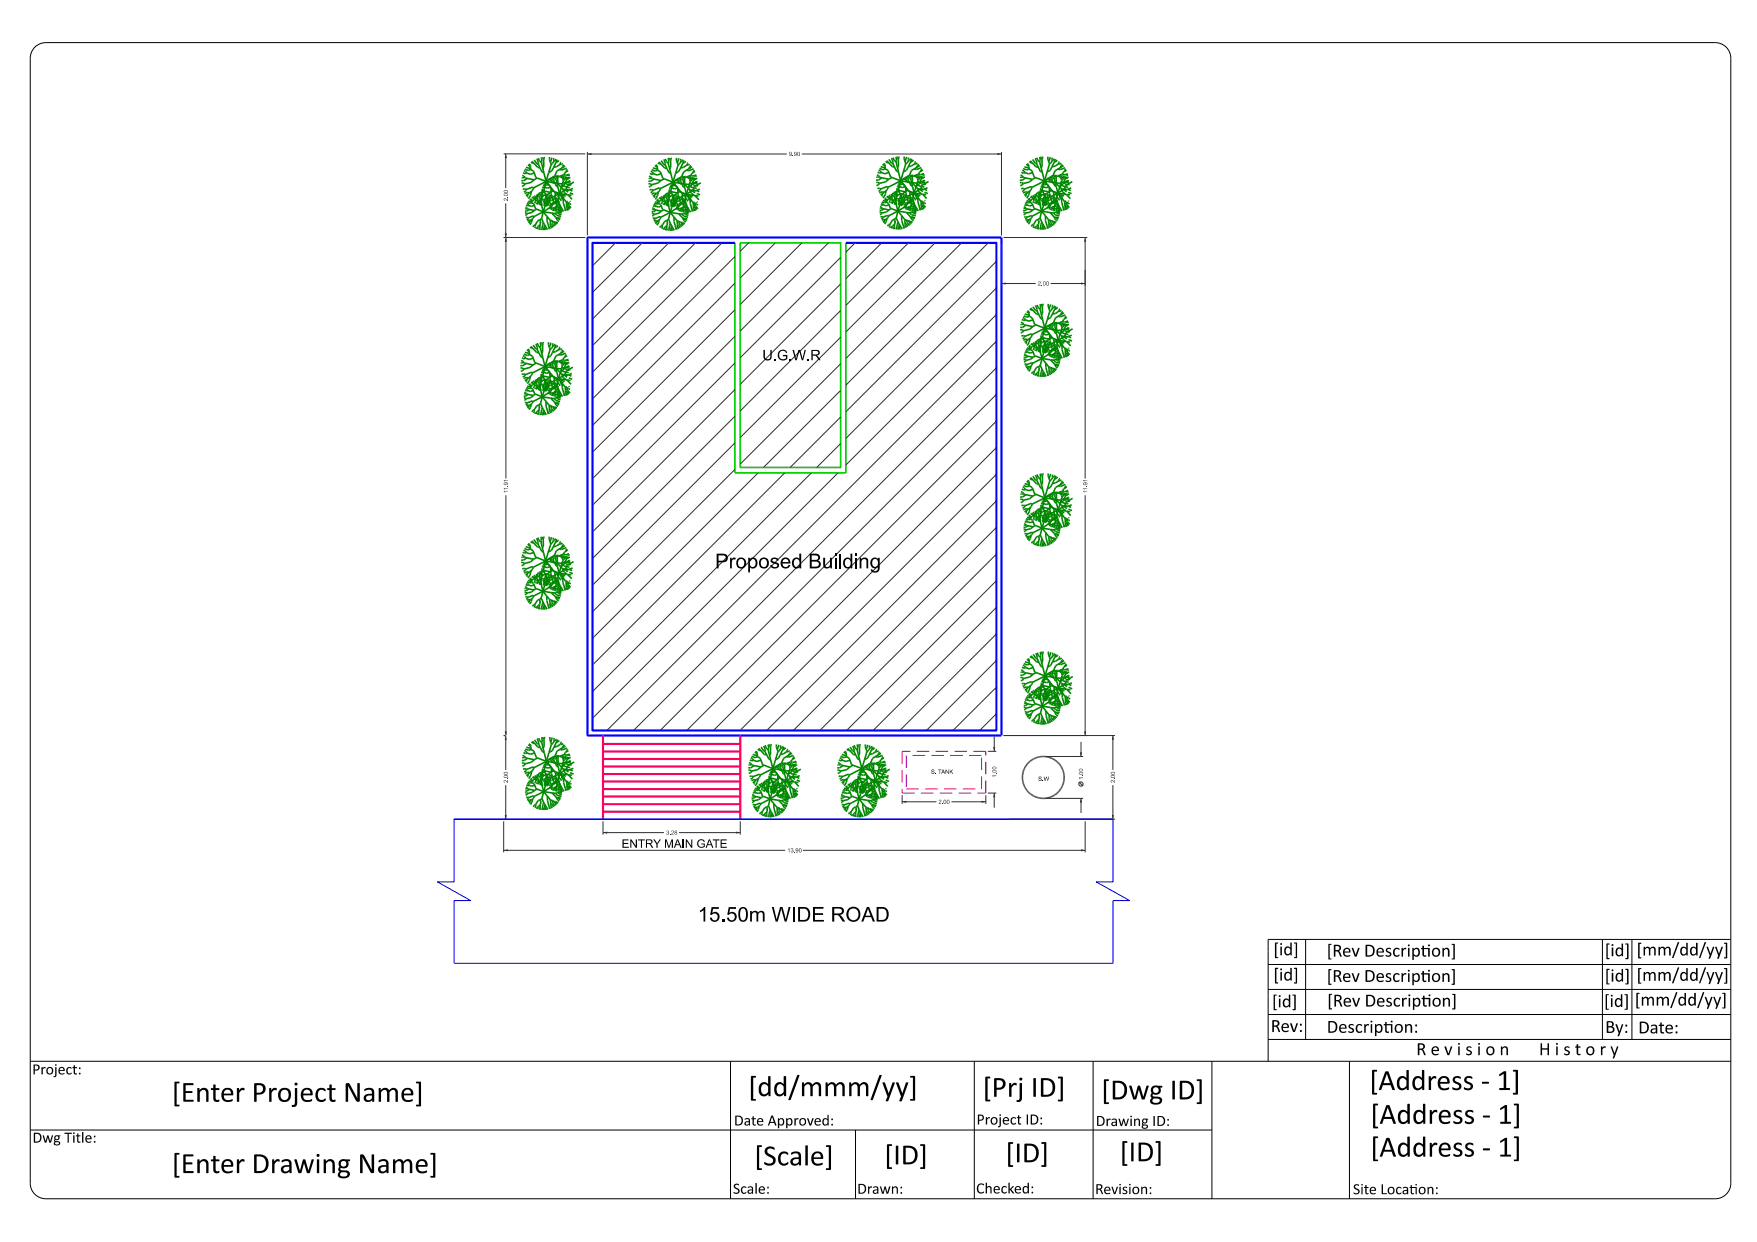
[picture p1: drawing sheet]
<svg xmlns="http://www.w3.org/2000/svg" width="420mm" height="297mm" viewBox="0 0 420 297" stroke-linecap="round" stroke-linejoin="round" font-family="sans-serif">
<defs><g id="words">
<g font-size="4.5">
<text x="41" y="263.5">[Enter Project Name]</text>
<text x="234.9" y="262.3">[Prj ID]</text>
<text x="263.2" y="262.9">[Dwg ID]</text>
<text x="327.3" y="260.7">[Address - 1]</text>
<text x="327.6" y="268.7">[Address - 1]</text>
<text x="41" y="280.5">[Enter Drawing Name]</text>
<text x="180.3" y="278.7">[Scale]</text>
<text x="211.4" y="278.4">[ID]</text>
<text x="240.3" y="277.9">[ID]</text>
<text x="267.6" y="277.7">[ID]</text>
<text x="327.6" y="276.6">[Address - 1]</text>
</g>
<g font-size="3.5">
<text x="170.9" y="135.9">Proposed Building</text>
<text x="166.8" y="220.4">15.50m WIDE ROAD</text>
</g>
<g font-size="2.8">
<text x="383.6" y="228.7">[id][mm/dd/yy]</text>
<text x="383.6" y="234.7">[id][mm/dd/yy]</text>
<text x="383.4" y="240.8">[id][mm/dd/yy]</text>
<text x="303.8" y="246.8">Rev:</text>
<text x="383.7" y="247">By: Date:</text>
<text x="338.5" y="252.3">R e v i s i o n</text>
<text x="368.6" y="252.3">H i s t o r y</text>
</g>
<text font-size="2.5" x="182.2" y="86.2">U.G.W.R</text>
<g font-size="2.4">
<text x="7.7" y="256.9">Project:</text>
<text x="175.5" y="269.1">Date Approved:</text>
<text x="233.4" y="268.9">Project ID:</text>
<text x="261.9" y="269.3">Drawing ID:</text>
<text x="7.8" y="273.2">Dwg Title:</text>
<text x="175.2" y="285.5">Scale:</text>
<text x="204.9" y="285.5">Drawn:</text>
<text x="233.3" y="285.4">Checked:</text>
<text x="261.8" y="285.5">Revision:</text>
</g>
<text font-size="2" x="148.6" y="202.7">ENTRY MAIN GATE</text>
<g font-size="1" fill="#2d2d2d">
<text x="188.6" y="37.3">9.90</text>
<text x="121.4" y="48.1" transform="rotate(-90 121.4 48.1)">2.00</text>
<text x="248.1" y="68.3">2.00</text>
<text x="121.4" y="117.9" transform="rotate(-90 121.4 117.9)">11.91</text>
<text x="259.9" y="117.9" transform="rotate(-90 259.9 117.9)">11.91</text>
<text x="238.2" y="186" transform="rotate(-90 238.2 186)">1.00</text>
<text x="121.4" y="187.2" transform="rotate(-90 121.4 187.2)">2.00</text>
<text x="258.9" y="186.5" transform="rotate(-90 258.9 186.5)">1.00</text>
<text x="266.5" y="187.2" transform="rotate(-90 266.5 187.2)">2.00</text>
<text x="224.3" y="192.2">2.00</text>
<text x="159.2" y="199.6">3.28</text>
<text x="188.2" y="203.8">13.90</text>
</g>
<g font-size="1">
<text x="222.5" y="185">S. TANK</text>
<text x="248.2" y="186.7">S.W</text>
</g>
</g></defs>
<path d="M140.4 56.8h99v119.1h-99z" fill="none" stroke="#00f" stroke-width=".51"/>
<path d="M144.1 175.9v20M144.1 179.7h32.9M144.1 177.9h32.9M177 175.9v20M144.1 194.1h32.9M144.1 192.3h32.9M144.1 190.5h32.9M144.1 188.7h32.9M144.1 186.9h32.9M144.1 185.1h32.9M144.1 183.3h32.9M144.1 181.5h32.9" fill="none" stroke="#fe0060" stroke-width=".51"/>
<circle cx="249.4" cy="185.9" r="5" fill="none" stroke="#a56100" stroke-width=".38"/>
<g fill="none" stroke="#a500a5" stroke-width=".24">
<path d="M217.7 179.7h-2v3M219.1 179.7h3M223.7 179.7h3M228.1 179.7h3M232.7 179.7h3v1M215.7 184.1v3M215.7 188.7v.9h3M216.6 188.7h3M216.6 180.7v3M216.6 185.2v3M218.2 180.7h3M220.1 189.6h3"/>
<path d="M221.2 188.7h3M222.6 180.7h3M224.6 189.6h3M225.6 188.7h3M227.2 180.7h3M229.2 189.6h3M230.2 188.7h3M231.6 180.7h3M234.6 181.1v3M234.6 185.7v3M235.7 186.7v2.9h-2.1M235.7 182.2v3"/>
</g>
<path d="M175.7 58.1v55M202.2 58.1v55h-26.5M175.7 113.1h.1" fill="none" stroke="#00d200" stroke-width=".38"/>
<g fill="none" stroke="#008700" stroke-width=".38">
<path d="M180.1 189.1l.3 .1M180.3 188.8l.6 .3 .4-.2M180.5 188.5l.8 .2M180.8 193.4l-.1 .4M180.8 188.1l.5 .3M181 187.9l.3 .2v.3M181.3 188.4v.5M181.3 188.9l.5 .3M181.4 187.6l.5 .2M181.5 192.8l-.4 .3-.3-.1M181.5 192.8l-.6 1.3M181.6 187.4l1 1.1 .4 .1"/>
<path d="M181.7 192l.2 .2M181.9 192.2l-.4 .6M182 189.5l-.7 .3-.7-.3M182 187.2l.5 .7 .2 .1M182 190.7l-.6 .5M182.1 194.2l-.3 .1-.2 .4M182.1 194.2l.1 .4-.2 .3M182.3 190.4h.2M182.5 187l.2 1M182.5 190.4l1.6 .7-2.2 1.1M182.5 190.4l-.6 .3M182.7 188l.3 .6"/>
<path d="M182.7 194.8l-.4 .3M182.9 194.5l-.3 .7M183 188.6l.4 .7M183.3 193l-.5 .1-.7 1.1M183.3 186.7v1l-.6-.8M183.4 186.7l.3 .4M183.7 187.1v1.3l-.2 .3M183.7 186.7v.4M184.4 194.6v.3M184.4 194.9l.3 .5M184.4 194.9v.5M184.7 186.7l.2 .9"/>
<path d="M185 192.2v1M185.1 186.8l-.2 .8M185.5 188.5l-.4 .6M185.5 186.9v.5M185.5 187.4l-.5 .6-.1-.4M185.6 190.1l.6 .1 .3-.1M185.8 195.1l-.4-.4 .1 .5M185.8 194l-.1 .3 .5 .6M185.8 194l.7 .8M185.9 187l-.4 .4M186.1 187.1l-.6 1.4M186.2 193.2l-.5-.1 .1 .9"/>
<path d="M186.2 193.2l.1 .6 .5 .7M186.2 193.2l.3 .2M186.4 187.3l-.5 .3M186.5 190.1l.7 .4 1.3-.1M186.5 193.4l1.1 .3M186.5 193.4l.9 .6M186.6 188l-1.1 .5M186.8 187.6l-.2 .4M186.9 193.6v.5l.2 .2M187 191.5l.3 .4 1 .3M187 191.5l-.9-.1 1 1M187.1 192.4l.3 .1"/>
<path d="M187.1 192.4l.3 .7 .5 .3M187.1 187.8l-.2 .2h-.2M187.3 189.8l-.8 .3M187.3 188.1l-.3 .5M187.4 192.5l.3-.1 .5 .2M187.4 192.5l.7 .5M187.5 189.4l-.2 .4M187.5 188.3l-1.5 .9M187.6 191.3l.2 .3 .7 .1M187.8 188.7l-.9 .3-.4-.1M187.9 188.9l-.2 .4M187.9 189.9l.2 .1h.2"/>
<path d="M188.3 189.8l-.7 .2-.3-.2M188.5 191.3h-1.3l-.2 .2M188.5 191.1h-.4l-.2 .2M189.6 189.3h.6M189.6 189.9l.4-.1 .4 .3-.2 .4-.5 .1M189.7 188.6h.2M190.4 186.5l.8 .4M190.4 188.5l.2 .2"/>
</g>
<path d="M184 190.9h.2v.3h-.2z" fill-rule="evenodd" fill="#008700"/>
<path d="M183.7 189.4l.4 1.7-.4 1.6-.4 .3M184.1 193.6l-.2 .5" fill="none" stroke="#008700" stroke-width=".38"/>
<path d="M183.3 193.4h.3v.3h-.3z" fill-rule="evenodd" fill="#008700"/>
<g fill="none" stroke="#008700" stroke-width=".38">
<path d="M180.4 179.8l.6 .5M180.6 179.6l.4 .3v.4M181.2 179.1l.3 .4h.3M181.4 179l1.3 1.4 .6 .1M181.9 178.6l.7 1 .3 .1M182.6 178.4l.4 .9-.1 .4M182.9 179.7l.9 1.8M183.6 178l.2 .9-.2 .4-.4-.4-.3-.7M183.9 178v.3l.3 .2M184.2 178.5v1.8l-.2 .4M184.3 177.9l-.1 .6M185.6 178v.5l.2 .7"/>
<path d="M185.8 179.2l.1 .5M186.2 178.1l-.4 1.1M186.6 178.3l-.1 .4 .2 .2M186.7 178.9l-.8 .9M187.1 178.4l-.2 .5h-.2M187.4 178.6l-.9 1.8M187.8 178.8l-.4 .4h-.2M188.1 179.7l-.8 .6-.8 .1M188.3 179.2l-.2 .1v.4M188.7 179.5l-.3 .3-.3-.1M189.1 179.8l-.5 .8M179.5 181.2l.3 .2"/>
<path d="M179.7 180.8l.8 .4 .6-.3M179.7 191.3l.6 .2M179.8 190l.5 .3M179.9 192.4l.4-.1 .2 .2M180 180.4l1 .3M180.3 191.5l-.2 .3-.3 .1M180.3 190.3l1.6 .4M180.3 190.3l-.6 .1M180.3 186.9l.1 .5-.2 .2M180.4 189.2l.2 .3-.3 .1-.3-.1M180.5 192.5v.2l-.4 .2M180.7 190.5l-.6 .4h-.4"/>
<path d="M180.8 193l-.6 .2M181 180.3l.1 .6M181.1 180.9l.6 .4M181.1 193.1l-.6 .5M181.3 186.2l-.3 .9-.4 .8M181.3 186.2l-.5 .3-.5-.1M181.4 191.2l-1.1 .3M181.5 185.1l.3 .2M181.7 192l-1.2 .5M181.8 185.3l-.5 .9M181.8 189.2l.5 1.2M181.9 181.8l-.9 .3-.9-.3"/>
<path d="M182.2 188l-.5 .1-.3 .6M182.2 188v.5l-.2 .5M182.3 182.9l.3 .1M182.6 183l2.1 .8-2.9 1.5M182.6 183l-1.4 1M182.9 188.8l-.3 .1-.2 .3M183.1 188.4l-.4 .9M183.2 194.8l-.3 .5M183.2 194.8l.2 .2-.1 .4M183.3 193l.1 .6-.1 .6M183.3 187.7l.4 1.7-.3-.1M183.3 194.2l-.4 .3"/>
<path d="M183.3 194.2l-.1 .6M183.7 186.4l-.7 .2-.8 1.4M183.7 192.7l.6 1.4M183.9 194.1l-.2 1.3M184.1 191.1l1.6 2M184.1 191.1l2 .3M184.3 194.1l-.2 1.4M184.3 194.1l.8 1.2M184.6 189.4l-.5 1.7M185 188l-.4 1.4M185 193.2l.4 1.5M185.1 188.5l.1 .5"/>
<path d="M185.1 189.1l-.5 .3M185.2 189l.4 .6M185.2 189l-.1 .7M185.9 185.3v1.4M186 189.2l-.4 .9-1.5 1M186.5 180.4l-.4 .9M186.8 182.5l.8 .2 .4-.1M187 187.7l.4 .2 .5 .9M187 187.7l-.1 .4 .6 .9M187 189.2l-.5-.6 .1 .8M187.5 186.7l1 .6M187.5 186.7l.2 .8 .7 .9"/>
<path d="M187.5 186.7l-.6-.2 .1 1.2M188 182.6l.9 .4 1.7-.1M188 187l1.4 .4M188.1 189.1l-.6 .3M188.5 187.3l-.1 .5 .3 .3M188.5 187.3l.6 .4M188.7 185.6l.5 .2M188.7 185.6l.5 .9 .6 .4M189.2 185.8l.3-.1 .7 .2M189.2 185.8l.8 .6M189.3 181.7l-.3 .5-1 .4M189.3 180.1l-2 1.2"/>
<path d="M189.4 184.1l.3 .4 .8 .2M189.7 180.6l-1.2 .5-.5-.2M189.8 182.2l.3 .3 .3-.1M189.9 180.9l-.4 .3 .1 .3M190.4 182.1l-1 .2-.3-.1M190.4 185.3l-1.3-.3-.5-.6-1.2-.2 1.3 1.4M190.6 184.2l-1.8-.1-.2 .3M190.6 183.8h-.5l-.2 .3"/>
</g>
<path d="M184.6 183.7h.3v.2h-.3z" fill-rule="evenodd" fill="#008700"/>
<path d="M184.2 181.7l.5 2.1-.5 2.2-.5 .4M184.8 187.3l-.3 .6" fill="none" stroke="#008700" stroke-width=".38"/>
<path d="M183.7 187.1h.3v.2h-.3z" fill-rule="evenodd" fill="#008700"/>
<g fill="none" stroke="#008700" stroke-width=".38">
<path d="M183.6 179.3l.6 2.4-.4-.2M185.9 179.8l-1.2 4M178.9 184.2l.4-.1 .4 .3M179 182.3l.7 .5M179.2 185.7l.5-.1 .3 .1M179.7 182.8l-.8 .1M179.7 184.4l-.3 .4-.4 .1M179.7 182.8l.1 .2 2.1 .4M179.8 181.4l.3 .4-.4 .2-.5-.3M180 185.7l-.1 .3-.5 .3M180.2 183.1l-.8 .5h-.5M180.3 186.4l-.7 .3"/>
<path d="M180.8 186.5l-.8 .7M181.2 184l-1.5 .4M181.5 185.1l-1.5 .6M181.7 181.3l.6 1.6M183.6 188.8l-.4 .7M183.6 188.8l.2 .3-.1 .5M183.7 186.4l.2 .8-.2 .8M183.7 188l-.6 .4M183.7 188l-.1 .8M184 184.7l.3 .2M184.1 184.5l.7 .2 .4-.2M184.2 186l.9 1.9"/>
<path d="M184.4 184.1l.8 .3M184.5 187.9l-.2 1.8M184.7 189l-.1 .5M184.7 183.7l.4 .3M184.7 183.8l2.2 2.7M184.7 183.8l2.7 .4M184.9 183.5l.3 .3-.1 .2M185.1 187.9v.6l-.4 1.2M185.1 187.9l1 1.6M185.1 184l.1 .5M185.2 184.5l.5 .4M185.3 183.2l.4 .2"/>
<path d="M185.3 188.5l-.3 .3-.4-.2M185.3 188.5l-.5 1.3M185.5 183.1l1 1.1 .4 .1M185.6 187.7l.1 .1M185.7 187.8l-.4 .7M185.8 185.2l-.7 .2-.6-.2M185.8 182.8l.8 .8M185.9 186.7l.6 1.9M186 189.9h-.3l-.2 .4M186 189.9l.1 .3-.2 .4M186.1 181.3l-.7 .4M186.2 186l.2 .1"/>
<path d="M186.3 182.6l.3 1M186.4 186.1l1.6 .6-2.3 1.1M186.4 186.1l-1.2 .8M186.6 183.6l.3 .7M186.6 190.5l-.4 .2M186.8 190.1l-.4 .7M186.9 184.3l.4 .7M187.1 182.4v.9l-.5-.8M187.1 188.6l-.4 .2-.7 1.1M187.3 181.3l-.5 1.2-2.1 1.3M187.3 182.3l.2 .4M187.5 182.7l.1 1.4-.2 .2"/>
<path d="M187.6 182.3l-.1 .4M188.2 190.2l.1 .4M188.3 190.6l.3 .5M188.3 190.6l-.1 .5M188.6 182.3l.2 1M188.8 183.3l.1 .4M188.8 187.8l.1 1.1M189 182.4l-.2 .9M189.3 184.1l-.3 .7M189.4 183.1l-.5 .6M189.4 182.5v.6M189.5 185.7l.9 .1"/>
<path d="M189.7 189.6l.7 .8M189.7 189.6l-.1 .3 .4 .7M189.7 190.7l-.4-.4 .1 .6M189.8 182.7l-.3 .4h-.1M190 182.8l-.7 1.3M190 181.2l-.7 .5M190 188.8l.7 .5M190 188.8l.1 .7 .6 .6M190 188.8l-.4-.1 .1 .9M190.3 182.9l-.5 .4M190.4 185.8l.7 .3M190.4 184.5l.4 .1"/>
<path d="M190.5 183.6l-.6 .4-.6 .1M190.9 187.1l-.9-.1 1 1.1M191.2 185.5l-.8 .3M191.4 183.9l-1.5 1"/>
</g>
<path d="M187.8 186.6h.3v.2h-.3z" fill-rule="evenodd" fill="#008700"/>
<path d="M187.6 185.1l.4 1.6-.4 1.6-.5 .3M188 189.3l-.2 .5" fill="none" stroke="#008700" stroke-width=".38"/>
<path d="M187.2 189.1h.2v.3h-.2z" fill-rule="evenodd" fill="#008700"/>
<g fill="none" stroke="#008700" stroke-width=".38">
<path d="M183.6 187l.5 .1M183.7 185.6l.4 .3M183.8 188.1l.3-.1 .3 .2M184.1 187.1l-.1 .4h-.4M184.2 185.9l1.6 .5M184.2 185.9l-.6 .1M184.3 184.9l.2 .3-.3 .1-.4-.2M184.4 188.2l-.4 .4M184.6 186.2l-.6 .3h-.4M184.6 188.6l-.5 .3M185 188.8l-.6 .5M185.2 186.9l-1.1 .2"/>
<path d="M185.6 187.7l-1.2 .5M185.7 184.9l.5 1.1M187.1 190.5v.5M187.1 190.5l-.3 .5M187.1 183.3l.5 1.8-.3-.1M187.1 188.6l.2 .6-.1 .7M187.2 189.9l-.4 .2M187.2 189.9l-.1 .6M187.6 188.3l.6 1.5M187.8 189.8l-.2 1.3M188 186.7l1.6 2M188 186.7l2 .3"/>
<path d="M188.2 189.8v.4l-.3 .9M188.2 189.8l.7 1.2M188.5 185.1l-.5 1.6M188.9 183.7l-.4 1.4M188.9 188.9l.4 1.4M189 184.8l-.5 .3M189.9 184.9l-.4 .8-1.5 1M201.4 189.1l.3 .1M201.6 188.8l.6 .3 .4-.2M201.8 188.5l.8 .2M202.1 193.4l-.1 .4M202.1 188.1l.5 .3"/>
<path d="M202.3 187.9l.3 .2v.3M202.6 188.4v.5M202.6 188.9l.5 .3M202.7 187.6l.4 .2M202.7 192.8l-.3 .3-.4-.1M202.7 192.8l-.5 1.3M202.8 187.4l1.1 1.1 .4 .1M203 192l.2 .2M203.2 192.2l-.5 .6M203.2 189.5l-.7 .3-.6-.3M203.2 187.2l.5 .7 .3 .1M203.2 190.7l-.5 .5"/>
<path d="M203.4 194.2l-.3 .1-.2 .4M203.4 194.2l.1 .4-.2 .3M203.6 190.4h.2M203.7 187l.3 1M203.8 190.4l1.6 .7-2.2 1.1M203.8 190.4l-.6 .3M204 188l.3 .6M204 194.8l-.4 .3M204.2 194.5l-.4 .7M204.3 188.6l.3 .7M204.5 193l-.4 .1-.7 1.1M204.5 186.7v1l-.5-.8"/>
<path d="M204.7 186.7l.2 .4M204.9 187.1l.1 1.3-.2 .3M205 186.7l-.1 .4M205.7 194.9l.3 .5M205.7 194.6v.3M205.7 194.9l-.1 .5M206 186.7l.2 .9M206.2 192.2l.1 1M206.4 186.8l-.2 .8M206.7 188.5l-.3 .6M206.8 186.9v.5M206.8 187.4l-.5 .6-.1-.4"/>
<path d="M206.9 190.1l.6 .1 .3-.1M207.1 195.1l-.4-.4 .1 .5M207.1 194l-.1 .3 .4 .6M207.1 194l.7 .8M207.2 187l-.4 .4M207.4 187.1l-.7 1.4M207.4 193.2l-.4-.1 .1 .9M207.4 193.2l.1 .6 .6 .7M207.4 193.2l.4 .2M207.7 187.3l-.5 .3M207.8 190.1l.7 .4 1.2-.1M207.8 193.4l1.1 .3"/>
<path d="M207.8 193.4l.9 .6M207.9 188l-1.2 .5M208.1 187.6l-.2 .4M208.1 193.6v.5l.3 .2M208.2 191.5l.4 .4 1 .3M208.2 191.5l-.8-.1 1 1M208.4 192.4l.3 .1M208.4 192.4l.3 .7 .4 .3M208.4 187.8l-.3 .2h-.2M208.6 188.1l-.4 .5M208.6 189.8l-.8 .3M208.7 192.5l.3-.1 .5 .2"/>
<path d="M208.7 192.5l.6 .5M208.7 189.4l-.1 .4M208.8 188.3l-1.5 .9M208.8 191.3l.3 .3 .6 .1M209.1 188.7l-.9 .3-.4-.1M209.2 189.9l.2 .1h.3M209.2 188.9l-.2 .4M209.6 189.8l-.7 .2-.3-.2M209.8 191.3h-1.3l-.3 .2M209.8 191.1h-.4l-.2 .2M210.9 189.9l.4-.1 .4 .3-.2 .4-.5 .1M210.9 189.3h.6"/>
<path d="M211 188.6h.2M211.7 188.5l.1 .2M211.7 186.5l.8 .4"/>
</g>
<path d="M205.2 190.9h.3v.3h-.3z" fill-rule="evenodd" fill="#008700"/>
<path d="M205 189.4l.4 1.7-.4 1.6-.5 .3M205.4 193.6l-.2 .5" fill="none" stroke="#008700" stroke-width=".38"/>
<path d="M204.6 193.4h.2v.3h-.2z" fill-rule="evenodd" fill="#008700"/>
<g fill="none" stroke="#008700" stroke-width=".38">
<path d="M201.7 179.8l.6 .5M201.9 179.6l.4 .3v.4M202.4 179.1l.4 .4h.2M202.7 179l1.3 1.4 .6 .1M203.2 178.6l.6 1 .4 .1M203.8 178.4l.4 .9v.4M204.2 179.7l.9 1.8M204.9 178l.1 .9-.1 .4-.5-.4-.2-.7M205.2 178v.3l.3 .2M205.5 178.5v1.8l-.3 .4M205.6 177.9l-.1 .6M206.9 178l-.1 .5 .3 .7"/>
<path d="M207.1 179.2l.1 .5M207.4 178.1l-.3 1.1M207.9 178.3l-.1 .4 .1 .2M207.9 178.9l-.7 .9M208.4 178.4l-.3 .5h-.2M208.7 178.6l-.9 1.8M209.1 178.8l-.4 .4h-.2M209.4 179.7l-.8 .6-.8 .1M209.6 179.2l-.2 .1v.4M210 179.5l-.3 .3-.3-.1M210.3 179.8l-.4 .8M200.7 181.2l.4 .2"/>
<path d="M200.9 180.8l.9 .4 .6-.3M201 191.3l.5 .2M201.1 190l.5 .3M201.2 192.4l.3-.1 .3 .2M201.2 180.4l1.1 .3M201.5 191.5l-.1 .3-.4 .1M201.6 190.3l1.6 .4M201.6 190.3l-.6 .1M201.6 186.9v.5l-.1 .2M201.7 189.2l.2 .3-.3 .1-.3-.1M201.8 192.5v.2l-.4 .2M202 190.5l-.6 .4h-.5"/>
<path d="M202 193l-.5 .2M202.3 180.3l.1 .6M202.4 193.1l-.6 .5M202.4 180.9l.6 .4M202.5 186.2l-.5 .3-.5-.1M202.5 186.2l-.2 .9-.5 .8M202.7 191.2l-1.2 .3M202.8 185.1l.3 .2M203 192l-1.2 .5M203.1 185.3l-.6 .9M203.1 189.2l.5 1.2M203.2 181.8l-1 .3-.8-.3"/>
<path d="M203.4 188l-.4 .1-.3 .6M203.4 188l.1 .5-.2 .5M203.6 182.9l.3 .1M203.9 183l2.1 .8-2.9 1.5M203.9 183l-1.5 1M204.2 188.8l-.4 .1-.2 .3M204.4 188.4l-.4 .9M204.5 194.8l-.3 .5M204.5 194.8l.1 .2-.1 .4M204.5 193l.2 .6-.1 .6M204.5 187.7l.5 1.7-.4-.1M204.6 194.2l-.1 .6"/>
<path d="M204.6 194.2l-.4 .3M204.9 186.4l-.6 .2-.9 1.4M205 192.7l.6 1.4M205.2 194.1l-.2 1.3M205.4 191.1l1.6 2M205.4 191.1l2 .3M205.6 194.1l.1 .5-.3 .9M205.6 194.1l.7 1.2M205.8 189.4l-.4 1.7M206.3 188l-.5 1.4M206.3 193.2l.4 1.5M206.4 188.5v.5"/>
<path d="M206.4 189.1l-.6 .3M206.4 189l.5 .6M206.4 189v.7M207.2 185.3v1.4M207.3 189.2l-.4 .9-1.5 1M207.8 180.4l-.4 .9M208.1 182.5l.7 .2 .4-.1M208.3 187.7l-.1 .4 .5 .9M208.3 187.7l.4 .2 .5 .9M208.3 189.2l-.5-.6 .1 .8M208.8 186.7l-.6-.2 .1 1.2M208.8 186.7l.9 .6"/>
<path d="M208.8 186.7l.2 .8 .7 .9M209.2 182.6l.9 .4 1.7-.1M209.3 187l1.4 .4M209.3 189.1l-.6 .3M209.7 187.3l.7 .4M209.7 187.3v.5l.3 .3M210 185.6l.5 .2M210 185.6l.4 .9 .6 .4M210.3 182.2l-1.1 .4M210.5 185.8l.3-.1 .7 .2M210.5 185.8l.8 .6M210.5 181.7l-.2 .5"/>
<path d="M210.6 180.1l-2 1.2M210.7 184.1l.2 .4 .9 .2M211 180.6l-1.2 .5-.5-.2M211.1 182.2l.3 .3 .3-.1M211.1 180.9l-.3 .3 .1 .3M211.6 182.1l-.9 .2-.4-.1M211.7 185.3l-1.4-.3-.4-.6-1.2-.2 1.3 1.4M211.9 184.2l-1.8-.1-.3 .3M211.9 183.8h-.6l-.2 .3"/>
</g>
<path d="M205.9 183.7h.3v.2h-.3z" fill-rule="evenodd" fill="#008700"/>
<path d="M205.5 181.7l.5 2.1-.5 2.2-.6 .4M206.1 187.3l-.3 .6" fill="none" stroke="#008700" stroke-width=".38"/>
<path d="M205 187.1h.3v.2h-.3z" fill-rule="evenodd" fill="#008700"/>
<g fill="none" stroke="#008700" stroke-width=".38">
<path d="M204.9 179.3l.6 2.4-.4-.2M207.2 179.8l-1.2 4M200.2 184.2l.4-.1 .3 .3M200.3 182.3l.6 .5M200.4 185.7l.5-.1 .4 .1M200.9 182.8l-.7 .1M200.9 184.4l-.2 .4-.5 .1M200.9 182.8l.2 .2 2.1 .4M201.1 181.4l.3 .4-.4 .2-.5-.3M201.3 185.7l-.1 .3-.5 .3M201.5 183.1l-.8 .5h-.6M201.5 186.4l-.6 .3"/>
<path d="M202 186.5l-.8 .7M202.4 184l-1.5 .4M202.8 185.1l-1.5 .6M203 181.3l.6 1.6M204.9 188.8l-.4 .7M204.9 188.8l.1 .3-.1 .5M204.9 186.4l.2 .8-.1 .8M205 188l-.6 .4M205 188l-.1 .8M205.3 184.7l.3 .2M205.4 184.5l.7 .2 .4-.2M205.5 186l.8 1.9"/>
<path d="M205.6 184.1l.9 .3M205.8 187.9l-.3 1.8M206 189l-.2 .5M206 183.7l.4 .3M206 183.8l2.2 2.7M206 183.8l2.7 .4M206.1 183.5l.3 .3v.2M206.3 187.9l.1 .6-.4 1.2M206.3 187.9l1 1.6M206.4 184l.1 .5M206.5 184.5l.5 .4M206.6 183.2l.4 .2"/>
<path d="M206.6 188.5l-.4 .3-.3-.2M206.6 188.5l-.5 1.3M206.7 183.1l1.1 1.1 .4 .1M206.8 187.7l.2 .1M207 187.8l-.4 .7M207.1 185.2l-.7 .2-.6-.2M207.1 182.8l.8 .8M207.2 186.7l.6 1.9M207.3 189.9h-.3l-.3 .4M207.3 189.9l.1 .3-.2 .4M207.4 181.3l-.7 .4M207.4 186l.2 .1"/>
<path d="M207.6 182.6l.3 1M207.6 186.1l1.6 .6-2.2 1.1M207.6 186.1l-1.1 .8M207.9 183.6l.3 .7M207.9 190.5l-.5 .2M208 190.1l-.3 .7M208.2 184.3l.3 .7M208.4 182.4v.9l-.5-.8M208.4 188.6l-.4 .2-.7 1.1M208.6 181.3l-.5 1.2-2.1 1.3M208.6 182.3l.2 .4M208.8 182.7v1.4l-.1 .2"/>
<path d="M208.9 182.3l-.1 .4M209.5 190.2l.1 .4M209.5 190.6l.4 .5M209.5 190.6v.5M209.9 182.3l.1 1M210 183.3l.1 .4M210.1 187.8v1.1M210.3 182.4l-.3 .9M210.6 184.1l-.3 .7M210.6 183.1l-.5 .6M210.6 182.5v.6M210.8 185.7l.8 .1"/>
<path d="M210.9 189.6v.3l.4 .7M210.9 189.6l.7 .8M211 190.7l-.5-.4 .1 .6M211 182.7l-.2 .4h-.2M211.2 182.8l-.6 1.3M211.3 181.2l-.8 .5M211.3 188.8l.7 .5M211.3 188.8l.1 .7 .6 .6M211.3 188.8l-.4-.1v.9M211.6 182.9l-.5 .4M211.6 185.8l.7 .3M211.7 184.5l.4 .1"/>
<path d="M211.8 183.6l-.7 .4-.5 .1M212.1 187.1l-.9-.1 1 1.1M212.4 185.5l-.8 .3M212.7 183.9l-1.5 1"/>
</g>
<path d="M209.1 186.6h.3v.2h-.3z" fill-rule="evenodd" fill="#008700"/>
<path d="M208.8 185.1l.4 1.6-.4 1.6-.4 .3M209.3 189.3l-.2 .5" fill="none" stroke="#008700" stroke-width=".38"/>
<path d="M208.4 189.1h.3v.3h-.3z" fill-rule="evenodd" fill="#008700"/>
<g fill="none" stroke="#008700" stroke-width=".38">
<path d="M245.2 166.9l.3 .2M245.3 166.6l.7 .3 .4-.1M245.5 166.3l.9 .3M245.9 171.2l-.2 .5M245.9 165.9l.4 .3M246 165.8l.3 .2v.2M246.3 166.2l.1 .6M246.4 166.8l.5 .2M246.5 165.4l.4 .2M246.5 170.6l-.5 1.4M246.5 170.6l-.4 .4-.3-.2M246.6 165.3l1.1 1.1h.4"/>
<path d="M246.7 169.9l.2 .1M246.9 170l-.4 .6M247 165l.5 .7 .3 .1M247 167.4l-.7 .2-.6-.2M247.2 172l-.3 .1-.3 .4M247.2 172l.1 .4-.2 .4M247.3 168.2l.2 .1M247.5 164.8l.3 1M247.5 168.3l1.6 .6-2.2 1.1M247.5 168.3l-1.1 .7M247.8 172.7l-.5 .2M247.8 165.8l.3 .6"/>
<path d="M247.9 172.3l-.3 .7M248.1 166.4l.3 .8M248.3 164.6v.9l-.5-.8M248.3 170.8l-.4 .2-.7 1M248.5 164.5l.2 .4M248.7 164.9v1.4l-.1 .2M248.8 164.5l-.1 .4M249.4 172.4v.4M249.4 172.8l.4 .4M249.4 172.8v.5M249.8 164.5l.1 .9M249.9 165.4l.1 .4"/>
<path d="M250 170v1.1M250.2 164.6l-.3 .8M250.5 166.3l-.3 .7M250.5 165.2l-.5 .7M250.5 164.7v.5M250.7 167.9l.5 .2 .3-.1M250.8 171.8v.3l.4 .7M250.8 171.8l.3 .1 .4 .7M250.9 173l-.5-.5 .1 .6M250.9 164.8l-.2 .4h-.2M251.1 165l-.6 1.3M251.2 171l.1 .7 .6 .6"/>
<path d="M251.2 171l.4 .3M251.2 171l-.4-.1v.9M251.5 165.1l-.5 .3M251.5 168l.7 .3 1.3-.1M251.6 171.3l.3 .2M251.6 171.3l1.1 .3M251.7 165.8l-.7 .4-.5 .1M251.8 165.4l-.1 .4M251.9 171.5l.5 .3M251.9 171.5v.4l.2 .2M252 169.3l.4 .5 1 .2M252 169.3l-.9-.1 1 1 .3 .7 .5 .3"/>
<path d="M252.1 170.2l.4 .2M252.1 165.7l-.2 .2-.2-.1M252.4 165.9l-.4 .6M252.5 170.4l.3-.1 .5 .2M252.5 170.4l.6 .4M252.5 167.3l-.2 .4-.8 .3M252.6 166.1l-1.5 .9M252.6 169.1l.2 .3 .7 .2M252.8 166.5l-.8 .4-.4-.2M252.9 167.7l.3 .2 .2-.1M253 166.7l-.2 .4M253.4 167.6l-.7 .2-.3-.2"/>
<path d="M253.5 169.2l-1.3-.1-.2 .2M253.5 168.9h-.4l-.1 .2M254.6 167.1h.6M254.7 167.7h.4l.3 .2-.2 .4-.5 .1M254.7 166.4l.2 .1M255.4 166.3l.2 .2M255.4 164.4l.9 .3M204.8 187l.6 .1M205 185.6l.4 .3M205.1 188.1l.3-.1 .3 .2M205.4 187.1l-.2 .4h-.3M205.4 185.9l1.7 .5"/>
<path d="M205.4 185.9l-.5 .1M205.6 184.9l.2 .3-.3 .1-.4-.2M205.7 188.2l-.5 .4M205.8 186.2l-.6 .3h-.4M205.9 188.6l-.5 .3M206.2 188.8l-.6 .5M206.5 186.9l-1.1 .2M206.8 187.7l-1.1 .5M207 184.9l.4 1.1M208.4 190.5v.5M208.4 190.5l-.3 .5M208.4 183.3l.4 1.8-.3-.1"/>
<path d="M208.4 188.6l.2 .6-.1 .7M208.5 189.9l-.1 .6M208.5 189.9l-.5 .2M208.8 188.3l.7 1.5M209.1 189.8l-.2 1.3M209.2 186.7l1.7 2M209.2 186.7l2 .3M209.5 189.8v.4l-.3 .9M209.5 189.8l.7 1.2M209.7 185.1l-.5 1.6M210.1 183.7l-.4 1.4M210.1 188.9l.4 1.4"/>
<path d="M210.3 184.8l-.6 .3M211.2 184.9l-.4 .8-1.6 1"/>
</g>
<path d="M249 168.7h.3v.3h-.3z" fill-rule="evenodd" fill="#008700"/>
<path d="M248.7 167.3l.4 1.6-.4 1.6-.4 .3M249.2 171.5l-.2 .5" fill="none" stroke="#008700" stroke-width=".38"/>
<path d="M248.3 171.3h.3v.3h-.3z" fill-rule="evenodd" fill="#008700"/>
<g fill="none" stroke="#008700" stroke-width=".38">
<path d="M244.5 159.1l.4 .1M244.7 158.7l.9 .3 .5-.2M245 158.3l1.1 .3M245.2 159.6l.8 .3 .9-.3M245.5 157.7l.5 .4M245.7 157.5l.4 .3-.1 .3M246 158.1l.1 .7M246.1 158.8l.7 .4M246.2 157l.4 .3h.2M246.5 156.8l1.3 1.5 .6 .1M247 156.5l.6 .9 .3 .1M247.6 156.2l.4 1-.1 .3"/>
<path d="M247.9 157.5l.9 1.9M248.7 155.9v1.2l-.5-.4-.2-.6M248.9 155.9l.3 .4M249.2 156.3v1.8l-.2 .4M249.3 155.8l.1 .3-.2 .2M250.6 155.8l.3 1.3M251.2 156l-.3 1.1M251.6 158.3l-.4 .8M251.7 156.1v.7M251.7 156.8l-.7 .8-.1-.5M252.2 156.3l-.3 .5h-.2M252.5 156.4l-.9 1.9"/>
<path d="M252.9 156.6l-.4 .5h-.3M253.2 157.5l-.9 .6-.7 .2M253.4 157l-.2 .2v.3M253.8 157.3l-.3 .4-.3-.2M254.1 157.7l-.4 .3-.1 .4M254.3 159.5l-.2 .5-1.1 .4M254.4 158l-2 1.2M254.7 158.5l-1.2 .4-.5-.1M254.9 158.7l-.3 .3v.3M255.4 159.9l-.9 .3-.4-.2M244.7 169.2l.6 .1M244.9 167.8l.4 .3"/>
<path d="M245 170.3l.3-.1 .3 .2M245.3 168.1l1.7 .5M245.3 168.1l-.5 .1M245.3 169.3l-.2 .3-.3 .1M245.4 164.7v.5l-.1 .2M245.5 167.1l.2 .3-.3 .1-.4-.2M245.6 170.4l-.5 .4M245.7 168.3l-.6 .4h-.4M245.8 170.8l-.5 .3M246.1 171l-.6 .4M246.3 164l-.2 1-.5 .8M246.3 164l-.5 .4-.5-.2"/>
<path d="M246.4 169l-1.1 .3M246.6 163l.2 .2M246.7 169.9l-1.1 .5M246.8 163.2l-.2 .6-.3 .2M246.9 167l.4 1.2M247.2 165.9l-.4 .1-.3 .5M247.2 165.9l.1 .4-.3 .6M247.4 160.7l2.4 .9-3 1.6M247.6 160.8l-1.4 1.1M248 166.7l-.4 .1-.2 .2M248.2 166.3l-.4 .9M248.2 172.6l.1 .6"/>
<path d="M248.2 172.6l-.2 .5M248.3 165.5l.4 1.8-.3-.1M248.3 170.8l.2 .6-.1 .6M248.4 172l-.5 .3M248.4 172l-.2 .6M248.7 164.2l-.6 .3-.9 1.4M248.7 170.5l.7 1.4M249 172l-.2 1.3M249.1 168.9l1.7 2M249.1 168.9l2 .3M249.4 171.9v.5l-.3 .9M249.4 171.9l.7 1.3"/>
<path d="M249.6 167.3l-.5 1.6M250 165.9l-.4 1.4M250 171.1l.4 1.4M250.2 166.4v.5M250.2 167l-.6 .3M250.2 166.9l.4 .6M250.2 166.9v.6M251 163.1v1.5M251.1 167l-.4 .9-1.6 1M251.8 160.3l.8 .3 .4-.2M252.1 165.5l.3 .2 .6 .9M252.1 165.5l-.1 .5 .5 .9"/>
<path d="M252.1 167.1l-.6-.6 .2 .7M252.6 164.5l-.6-.1 .1 1.1M252.6 164.5l.1 .8 .7 1M252.6 164.5l.4 .3M253 160.4l.9 .5 1.7-.1M253 164.8l.5 .3M253 164.8l1.5 .4M253.1 167l-.6 .3M253.5 165.1l.7 .5M253.5 165.1v.6l.3 .2M253.6 162.2l.5 .6 1.4 .4M253.6 162.2l-1.1-.1 1.3 1.3 .4 1 .6 .3"/>
<path d="M253.8 163.4l.4 .2M254.2 163.6l.4-.1 .7 .3M254.2 163.6l.9 .6M254.4 162l.3 .4 .9 .2M254.9 160.1l.3 .2 .3-.1M254.9 161.9l.8 .2M254.9 161.9l-1 .1-.3 .2M255.7 161.6h-.6l-.2 .3"/>
</g>
<path d="M249.7 161.5h.2v.3h-.2z" fill-rule="evenodd" fill="#008700"/>
<path d="M249.3 159.5l.5 2.1-.6 2.2-.5 .4M249.8 165.1l-.2 .7" fill="none" stroke="#008700" stroke-width=".38"/>
<path d="M248.8 164.9h.2v.3h-.2z" fill-rule="evenodd" fill="#008700"/>
<g fill="none" stroke="#008700" stroke-width=".38">
<path d="M244.3 159.6l.5 .2 .3-.2M244.9 159.2l.3 .4M246.8 159.2l.6 1.5M248.7 157.1l.6 2.4-.5-.1M250.4 159.5l-.6 2.1M251 157.6l-.6 1.9M251.2 159.1l-.8 .4M252.4 159.2l-.6 1.1-2 1.3M255.1 159.1l-.8 .4M243.9 162h.4l.4 .2M244.1 160.2l.6 .5M244.2 163.5l.5-.1 .3 .2"/>
<path d="M244.7 162.2l-.2 .5-.5 .1M244.7 160.7l.2 .1 2 .5M244.7 160.7h-.7M245 163.6v.3l-.5 .3M245.3 160.9l-.8 .6h-.6M245.3 164.2l-.6 .3M245.8 164.4l-.8 .7M246.2 161.9l-1.5 .3M246.6 163l-1.6 .6M248.6 166.7l.2 .2-.1 .5M248.6 166.7l-.4 .6M248.7 164.2l.2 .8-.2 .9"/>
<path d="M248.7 165.9l-.5 .4M248.7 165.9l-.1 .8M249.1 162.6l.2 .1M249.2 162.3l.6 .3 .5-.2M249.2 163.8l.9 1.9M249.4 162l.8 .2M249.6 165.8l-.3 1.7M249.7 166.9l-.1 .5M249.8 161.6l.4 .3M249.8 161.6l2.7 .5M249.8 161.6l2.2 2.8M249.9 161.4l.3 .2v.3"/>
<path d="M250.1 165.7l.1 .7-.4 1.1M250.1 165.7l1 1.7M250.2 161.9l.1 .5M250.3 162.4l.5 .3M250.3 161l.5 .3M250.4 166.3l-.2 .7-.3 .6M250.4 166.3l-.4 .3-.3-.1M250.5 160.9l1 1.1 .4 .1M250.6 165.6l.2 .1M250.8 165.7l-.4 .6M250.9 163l-.7 .3-.6-.2M250.9 160.7l.7 .8"/>
<path d="M251 164.6l.5 1.9M251.1 167.7l-.3 .1-.3 .4M251.1 167.7v.3l-.2 .4M251.2 163.8l.2 .1M251.4 160.4l.3 .8-.1 .3M251.4 163.9l1.6 .6-2.2 1.2M251.4 163.9l-1.1 .8M251.6 161.5l.3 .6M251.6 168.3l-.4 .3M251.8 168l-.3 .7M251.9 162.1l.4 .7M252.2 160.2v.9l-.6-.7"/>
<path d="M252.2 166.5l-.5 .1-.6 1.1M252.4 160.2l.2 .3M252.6 160.5v1.4l-.2 .3M252.7 160.2l-.1 .3M253.3 168.1v.3M253.3 168.4l.3 .5M253.3 168.4v.5M253.6 160.2l.2 .9M253.8 161.1l.1 .4M253.9 165.6v1.2M254.1 160.3l-.3 .8M254.4 162l-.4 .6"/>
<path d="M254.4 160.4v.5M254.4 160.9l-.5 .6M254.6 163.6h.8M254.7 167.4l-.1 .4 .5 .6M254.7 167.4l.7 .8M254.7 168.6l-.4-.4 .1 .5M254.8 160.5l-.2 .4h-.2M255 160.6l-.6 1.4M255.1 166.7l.7 .4M255.1 166.7l.1 .6 .5 .7M255.1 166.7l-.5-.1 .1 .8M255.3 160.8l-.5 .3"/>
<path d="M255.4 163.6l.7 .3M255.4 162.4l.4 .1M255.6 161.5l-.7 .4-.5 .1M255.9 165l-.9-.2 1 1.1M256.2 163.3l-.8 .3M256.4 161.8l-1.4 .9"/>
</g>
<path d="M252.9 164.4h.2v.3h-.2z" fill-rule="evenodd" fill="#008700"/>
<path d="M252.6 162.9l.4 1.6-.4 1.7-.4 .3M253 167.1l-.2 .5" fill="none" stroke="#008700" stroke-width=".38"/>
<path d="M252.2 166.9h.3v.3h-.3z" fill-rule="evenodd" fill="#008700"/>
<g fill="none" stroke="#008700" stroke-width=".38">
<path d="M245.1 124.3l.3 .2M245.3 124l.6 .3 .4-.2M245.5 123.7l.8 .3M245.8 128.6l-.1 .5M245.9 123.3l.4 .3M246 123.2l.3 .2v.2M246.3 123.6v.5M246.3 124.1l.5 .3M246.4 122.8l.4 .2M246.5 128l-.4 .3-.4-.1M246.5 128l-.2 .8-.4 .6M246.6 122.7l1 1.1h.4"/>
<path d="M246.7 127.3l.2 .1M246.9 127.4l-.4 .6M246.9 124.8l-.7 .2-.6-.2M247 122.4l.4 .7 .3 .1M247.2 129.4l-.4 .1-.2 .4M247.2 129.4v.4l-.2 .4M247.3 125.6l.2 .1M247.4 122.2l.4 .7-.1 .3M247.5 125.7l1.6 .6-2.2 1.1M247.5 125.7l-1.1 .7M247.7 123.2l.3 .6M247.7 130.1l-.4 .2"/>
<path d="M247.9 129.7l-.4 .7M248 123.8l.4 .8M248.2 122v.9l-.5-.8M248.3 128.2l-.5 .2-.6 1M248.4 121.9l.3 .4M248.7 122.3v1.3l-.2 .3M248.7 121.9v.4M249.4 129.8v.4M249.4 130.2l.3 .4M249.4 130.2v.5M249.7 121.9l.2 .9M249.9 122.8l.1 .4"/>
<path d="M250 127.4v1.1M250.2 122l-.3 .8M250.4 123.8l-.3 .6M250.5 122.6l-.5 .7M250.5 122.1v.5M250.6 125.3l.6 .2 .3-.1M250.8 130.3l-.4-.4 .1 .6M250.8 129.2l-.1 .3 .4 .7M250.8 129.2l.3 .1 .4 .7M250.9 122.2l-.2 .4h-.2M251.1 122.4l-.7 1.4M251.2 128.4l.1 .6 .5 .7"/>
<path d="M251.2 128.4l.3 .3M251.2 128.4l-.5-.1 .1 .9M251.4 122.5l-.5 .3M251.5 125.4l.7 .3 1.2-.1M251.5 128.7l.4 .2M251.5 128.7l1.1 .2M251.6 123.2l-1.2 .6M251.8 122.8l-.2 .4M251.9 128.9l.5 .3M251.9 128.9l-.1 .4 .3 .2M252.1 127.6l.3 .1M252.1 127.6l.3 .7 .4 .3"/>
<path d="M252.1 123l-.3 .3-.2-.1M252.3 125.1l-.8 .3M252.3 123.3l-.3 .3v.3M252.4 127.7l.8 .2M252.4 127.7l.6 .5M252.5 124.7l-.2 .4M252.5 123.5l-1.5 .9M252.6 126.5l.2 .3 .6 .2M252.8 123.9l-.9 .3-.4-.1M252.9 125.1l.2 .2 .3-.1M252.9 124.1l-.2 .4M253.3 125l-.7 .2-.3-.1"/>
<path d="M253.4 127.4l-1.1-.3-.3-.4-.9-.1 1 1M253.5 126.6l-1.3-.1-.2 .2M253.5 126.3h-.4l-.2 .2M254.6 124.5h.6M254.6 125.1h.4l.4 .2-.2 .4-.5 .1M254.7 123.8l.2 .1M255.4 121.7l.9 .4M255.4 123.7l.2 .2M248.6 164.8l.6 .2M248.7 163.4l.5 .4M248.8 165.9l.4-.1 .2 .2M248.9 163l.4 .2 .2-.2"/>
<path d="M249.2 163.8l-.6 .1M249.2 163.8l1.7 .4M249.2 165l-.2 .3-.3 .1M249.3 162.7l.3 .4M249.4 166l-.4 .4M249.6 164l-.6 .4h-.4M249.7 166.5l-.5 .2M250 166.6l-.6 .5M250.3 164.7l-1.1 .3M250.6 165.6l-1.2 .4M250.8 162.7l.4 1.1M252.1 168.3l.1 .6"/>
<path d="M252.1 168.3l-.3 .5M252.2 161.1l.4 1.8-.3-.1M252.2 167.7l-.1 .6M252.2 166.5l.1 .6-.1 .6M252.2 167.7l-.4 .3M252.6 166.2l.7 1.4M252.8 167.6l-.2 1.3M253 164.5l1.6 2.1M253 164.5l2 .3M253.3 167.6v.5l-.3 .8M253.3 167.6l.7 1.2M253.5 162.9l-.5 1.6"/>
<path d="M253.9 161.5l-.4 1.4M253.9 166.8l.4 1.4M254 162.6l-.5 .3M255 162.7l-.4 .9-1.6 .9"/>
</g>
<path d="M249 126.1h.2v.3h-.2z" fill-rule="evenodd" fill="#008700"/>
<path d="M248.7 124.7l.4 1.6-.4 1.6-.4 .3M249.1 128.9l-.2 .5" fill="none" stroke="#008700" stroke-width=".38"/>
<path d="M248.3 128.7h.3v.2h-.3z" fill-rule="evenodd" fill="#008700"/>
<g fill="none" stroke="#008700" stroke-width=".38">
<path d="M244.5 116.4l.4 .2M244.7 116.1l.8 .3 .6-.2M244.9 115.6l1.2 .4M245.4 115.1l.6 .4M245.6 114.9l.4 .2v.4M246 115.5l.1 .7M246.1 116.2l.6 .4M246.2 114.4l.3 .3h.3M246.4 114.2l1.4 1.5 .5 .1M246.9 113.9l.6 .9 .4 .1M246.9 117l-.9 .3-.9-.3M247.3 118.1l.3 .1"/>
<path d="M247.5 113.6l.4 1v.3M247.6 118.2l2.1 .9-2.9 1.4M247.6 118.2l-1.5 1.1M247.9 114.9l.9 1.9M248.6 113.3v1.2l-.5-.4-.2-.7M248.9 113.2l.3 .5M249.2 113.7v1.8l-.2 .4M249.3 113.2v.3l-.1 .2M250.6 113.2l-.1 .6 .3 .7M250.8 114.5l.2 .5M251.1 113.3l-.3 1.2M251.6 115.6l-.5 .9"/>
<path d="M251.6 113.5v.7M251.6 114.2l-.7 .8M251.8 117.8l.8 .2 .3-.2M252.1 113.7l-.3 .5h-.2M252.4 113.8l-.8 1.8M252.8 114l-.4 .5h-.2M252.9 117.8l1 .4 1.7-.1M253.1 114.9l-.8 .6-.7 .1M253.4 114.4l-.3 .5M253.7 114.7l-.3 .3-.2-.1M254 117.4l-1.1 .4M254.1 115.1l-.4 .3-.1 .4"/>
<path d="M254.2 116.9l-.2 .5M254.3 115.4l-2 1.2M254.4 119.3l.2 .5 1 .2M254.7 115.8l-1.2 .5-.5-.1M254.8 116.2l-.2 .2v.3M254.8 117.5l.3 .2 .3-.1M255.3 117.3l-.8 .3-.5-.2M255.6 119.4l-1.7-.1-.3 .3M255.6 119.1h-.5l-.2 .2M244.7 126.6l.6 .1M244.8 125.2l.5 .3M244.9 127.7l.4-.1 .2 .1"/>
<path d="M245.3 125.5l1.6 .5M245.3 126.7l-.2 .3-.3 .1M245.3 125.5l-.6 .1M245.4 122.1l-.2 .7M245.4 124.5l.2 .3-.3 .1-.3-.2M245.5 127.7l-.4 .5M245.7 125.7l-.6 .4h-.4M245.7 128.2l-.4 .2M246.1 128.3l-.6 .5M246.2 121.4l-.5 .4-.4-.2M246.2 121.4l-.2 1-.5 .8M246.4 126.4l-1.1 .3"/>
<path d="M246.5 120.4l.3 .1M246.7 127.3l-1.2 .4M246.8 120.5l-.6 .9M246.8 124.4l.5 1.2M247.2 123.3l-.5 .1-.3 .5M247.2 123.3v.4l-.2 .5M247.9 124.1h-.4l-.2 .3M248.1 123.6l-.4 1M248.2 130l.1 .6M248.2 130l-.3 .5M248.2 122.9l.5 1.8-.3-.1M248.3 129.4l-.1 .6"/>
<path d="M248.3 128.2l.1 .6-.1 .6M248.3 129.4l-.4 .3M248.7 127.9l.6 1.5M248.7 121.6l-.7 .2-.8 1.5M248.9 129.4l-.2 1.3M249.1 126.3l1.6 2M249.1 126.3l2 .3M249.3 129.4l.1 .4-.3 .9M249.3 129.4l.8 1.2M249.6 124.7l-.5 1.6M250 123.3l-.4 1.4M250 128.5l.4 1.4"/>
<path d="M250.1 123.8l.1 .4 .4 .6M250.1 124.4l-.5 .3M250.2 124.2l-.1 .7M250.9 120.5l.1 1.5M251 124.4l-.4 .9-1.5 1M252 122.9l-.1 .5 .6 .8M252 122.9l.4 .2 .5 .9M252 124.5l-.5-.6 .1 .7M252.5 121.9l-.6-.2 .1 1.2M252.5 121.9l.9 .6M252.5 121.9l.2 .8 .7 .9M253 122.2l1.4 .4"/>
<path d="M253 124.4l-.5 .3M253.4 122.5v.5l.4 .3M253.4 122.5l.7 .4M253.7 120.8l.5 .2M253.7 120.9l.5 .8 .5 .4M254.2 121l.4-.1 .6 .3M254.2 121l.8 .6M255.4 120.5l-1.4-.3-.4-.6-1.2-.2 1.3 1.5"/>
</g>
<path d="M249.6 118.9h.3v.3h-.3z" fill-rule="evenodd" fill="#008700"/>
<path d="M249.2 116.9l.5 2.2-.5 2.1-.5 .4M249.8 122.5l-.3 .7" fill="none" stroke="#008700" stroke-width=".38"/>
<path d="M248.7 122.3h.3v.3h-.3z" fill-rule="evenodd" fill="#008700"/>
<g fill="none" stroke="#008700" stroke-width=".38">
<path d="M243.9 119.4h.4l.4 .2M244.1 117.6l.6 .4M244.3 116.9l.5 .3 .3-.2M244.7 119.6l-.3 .4-.4 .2M244.7 118l-.8 .1M244.7 118l.1 .2 2.1 .4M244.9 116.6l.2 .4M245.2 118.3l-.8 .5h-.5M246.1 119.3l-1.4 .3M246.7 116.6l.6 1.5M248.6 114.5l.6 2.4-.4-.1M249 120l.3 .1"/>
<path d="M249.2 119.7l.6 .2 .4-.1M249.4 119.4l.8 .2M249.7 119l.5 .3M249.7 119.1l2.2 2.6M249.7 119.1l2.7 .3M249.9 118.8l.3 .2v.3M250.2 119.3v.5M250.2 119.8l.5 .3M250.3 118.4l.4 .3M250.4 116.9l-.7 2.2M250.4 118.3l1.1 1.1 .4 .1M250.8 118.1l.5 .7h.3"/>
<path d="M250.9 115l-.5 1.9M251.1 116.5l-.7 .4M251.3 117.8l.3 1M251.6 118.8l.3 .7M251.9 119.5l.3 .7M252.1 117.6v.9l-.5-.7M252.3 116.6l-.5 1.2-2.1 1.3M252.3 117.6l.2 .4M252.5 118l.1 1.3-.2 .3M252.6 117.5l-.1 .5M253.6 117.6l.2 .9M253.8 118.5l.1 .4"/>
<path d="M254 117.6l-.2 .9M254.3 119.4l-.3 .6M254.4 117.8v.5M254.4 118.3l-.5 .6M254.7 117.9l-.1 .4h-.2M255 118l-.7 1.4M255 116.4l-.8 .5M255.3 118.2l-.5 .3M255.4 119.8l.4 .1M255.5 118.8l-.6 .5-.6 .1M256.4 119.2l-1.5 .9M244.2 120.9l.5-.1 .3 .2"/>
<path d="M245 121l-.1 .2-.5 .4M245.3 121.6l-.7 .3M245.7 121.8l-.8 .6M246.5 120.4l-1.5 .6M248.6 124.1l.2 .2-.2 .5M248.6 124.1l-.4 .6M248.7 121.6l.1 .8-.1 .9M248.7 123.3l-.1 .8M248.7 123.3l-.6 .3M249.2 121.2l.9 1.9M249.5 123.2l-.3 1.7M249.7 124.2l-.1 .5"/>
<path d="M250.1 123.1v.7l-.4 1.1M250.1 123.1l1 1.7M250.3 123.7l-.5 1.3M250.3 123.7l-.3 .3-.4-.1M250.5 122.9l.3 .1M250.8 123l-.5 .7M250.8 120.4l-.7 .2-.6-.2M251 122l.5 1.9M251 125.1l-.3 .1-.2 .4M251 125.1l-.1 .7M251.1 121.2l.3 .1M251.4 121.3l1.5 .6-2.1 1.1"/>
<path d="M251.4 121.3l-1.1 .8M251.6 125.7l-.5 .3M251.7 125.4l-.3 .7M252.1 123.9l-.4 .1-.7 1.1M253.3 125.8l.3 .5M253.3 125.5v.3M253.3 125.8l-.1 .5M253.9 123v1.1M254.5 121l.6 .1 .3-.1M254.7 126l-.4-.4 .1 .5M254.7 124.8l-.1 .4 .4 .6M254.7 124.8l.6 .9"/>
<path d="M255 124.1l-.4-.1 .1 .8M255 124.1l.7 .4M255 124.1l.1 .6 .6 .7M255.4 121l.6 .4M255.8 122.4l-.8-.2 .9 1.1M256.2 120.7l-.8 .3"/>
</g>
<path d="M252.8 121.8h.3v.3h-.3z" fill-rule="evenodd" fill="#008700"/>
<path d="M252.6 120.3l.3 1.6-.3 1.7-.5 .3M253 124.5l-.2 .5" fill="none" stroke="#008700" stroke-width=".38"/>
<path d="M252.2 124.3h.2v.3h-.2z" fill-rule="evenodd" fill="#008700"/>
<g fill="none" stroke="#008700" stroke-width=".38">
<path d="M245.1 83.8l.3 .1M245.3 83.5l.6 .2 .4-.1M245.5 83.2l.8 .2M245.8 88l-.1 .5M245.9 82.8l.4 .3M246 82.6l.3 .2v.3M246.3 83.1v.5M246.3 83.6l.5 .3M246.4 82.2l.4 .3M246.5 87.5l-.4 .3-.4-.1M246.5 87.5l-.2 .7-.4 .6M246.6 82.1l1 1.1 .4 .1"/>
<path d="M246.7 86.7l.2 .2M246.9 86.9l-.4 .6M246.9 84.2l-.7 .3-.6-.3M247 81.9l.7 .8M247.2 88.9l-.4 .1-.2 .4M247.2 88.9v.3l-.2 .4M247.3 85l.2 .1M247.4 81.6l.4 .8-.1 .3M247.5 85.1l1.6 .6-2.2 1.2M247.5 85.1l-1.1 .8M247.7 82.7l.3 .6M247.7 89.5l-.4 .2"/>
<path d="M247.9 89.2l-.4 .6M248 83.3l.4 .7M248.2 81.4v.9l-.3-.3-.2-.5M248.3 87.7l-.5 .1-.6 1.1M248.4 81.4l.3 .3M248.7 81.7v1.4l-.2 .3M248.7 81.3v.4M249.4 89.2v.4M249.4 89.6l.3 .5M249.4 89.6v.5M249.7 81.3l.2 1M249.9 82.3l.1 .4"/>
<path d="M250 86.8v1.1M250.2 81.5l-.3 .8M250.4 83.2l-.3 .6M250.5 82.1l-.5 .6M250.5 81.6v.5M250.6 84.7l.6 .2 .3-.1M250.8 89.8l-.4-.4 .1 .5M250.8 88.6l-.1 .4 .4 .6M250.8 88.6l.7 .8M250.9 81.7l-.2 .4h-.2M251.1 81.8l-.7 1.4M251.2 87.9l.1 .6 .5 .7"/>
<path d="M251.2 87.9l.3 .2M251.2 87.9l-.5-.1 .1 .8M251.4 82l-.5 .3M251.5 84.8l.7 .3h1.2M251.5 88.1l.4 .2M251.5 88.1l1.1 .3M251.6 82.7l-.6 .4-.6 .1M251.8 82.3l-.2 .4M251.9 88.3l.5 .3M251.9 88.3l-.1 .4 .3 .3M252.1 87.1l.3 .1M252.1 87.1l.3 .7 .4 .2"/>
<path d="M252.1 82.5l-.3 .2h-.2M252.3 84.5l-.8 .3M252.3 82.8l-.3 .5M252.4 87.2l.3-.1 .5 .2M252.4 87.2l.6 .5M252.5 84.1l-.2 .4M252.5 83l-1.5 .9M252.6 86l.2 .3 .6 .1M252.8 83.3l-.9 .4-.4-.1M252.9 84.6l.5 .1M252.9 83.6l-.2 .4M252.9 85.9l-.7 .1-.2 .2"/>
<path d="M252.9 85.9l.6 .1M253.3 84.4l-.7 .2-.3-.1M253.4 86.9l-1.1-.3-.3-.5-.9-.1 1 1.1M253.5 85.7h-.4l-.2 .2M254.6 84h.6M254.6 84.6l.4-.1 .4 .3-.2 .4-.5 .1M254.7 83.3h.2M255.4 81.2l.9 .3M255.4 83.2l.2 .2M252.1 118.5l.5 1.8-.4-.1M253.9 118.9l-.5 1.4M248.6 122.2l.5 .2"/>
<path d="M248.7 120.8l.5 .4M248.8 123.3l.3-.1 .3 .2M249.1 122.4l-.1 .3-.4 .1M249.2 121.2l1.6 .4M249.2 121.2h-.6M249.3 120.1l.2 .3-.3 .1-.4-.1M249.4 123.4l-.4 .4M249.6 121.4l-.6 .4h-.4M249.6 123.9l-.5 .2M250 124l-.7 .5M250.3 122.1l-1.2 .3M250.5 122.9l-1.1 .5"/>
<path d="M250.7 120.1l.4 1.1M252.1 125.7l.1 .2-.1 .4M252.1 125.7l-.3 .5M252.1 123.9l.2 .6-.1 .6M252.2 125.1l-.1 .6M252.2 125.1l-.5 .3M252.6 123.6l.6 1.4M252.8 125l-.2 1.3M252.9 121.9l1.7 2.1M252.9 121.9l2.1 .3M253.2 125l.1 .5-.4 .8M253.2 125l.7 1.2"/>
<path d="M253.4 120.3l-.5 1.6M253.9 124.1l.4 1.5M254 120l-.6 .3M254.9 120.1l-.4 .9-1.6 .9"/>
</g>
<path d="M249 85.6h.2v.3h-.2z" fill-rule="evenodd" fill="#008700"/>
<path d="M248.7 84.1l.4 1.6-.4 1.7-.4 .3M249.1 88.3l-.2 .5" fill="none" stroke="#008700" stroke-width=".38"/>
<circle cx="248.4" cy="88.3" r=".18" fill="#008700"/>
<g fill="none" stroke="#008700" stroke-width=".38">
<path d="M244.5 75.9l.4 .2M244.7 75.5l.8 .3 .6-.2M244.9 75.1l1.2 .3M245.1 76.5l.9 .3 .9-.3M245.4 74.5l.6 .5M245.6 74.3l.4 .3v.4M246 75l.1 .6M246.1 75.6l.6 .4M246.2 73.8l.3 .4h.3M246.4 73.7l1.4 1.4 .5 .1M246.5 79.8l.3 .2M246.9 73.3l.6 1 .4 .1"/>
<path d="M247.3 77.6l.3 .1M247.5 73l.4 1.4M247.6 77.7l2.1 .8-2.9 1.5M247.6 77.7l-1.5 1M247.9 74.4l.4 .8M248.3 75.2l.5 1M248.6 72.7v1.3l-.5-.5-.2-.6M248.9 72.7l.3 .5M249.2 73.2v1.8l-.2 .3M249.3 72.6v.4l-.1 .2M250.6 72.7l-.1 .5 .3 .7M250.8 73.9l.2 .5"/>
<path d="M250.9 80l.1 1.4M251.1 72.8l-.3 1.1M251.6 75.1l-.5 .8M251.6 72.9v.7M251.6 73.6l-.7 .9M251.8 77.2l.8 .2 .3-.1M252.1 73.1l-.3 .5h-.2M252.4 73.3l-.8 1.8M252.8 73.5l-.4 .4h-.2M252.9 77.3l1 .4 1.7-.1M253.4 73.9l-.3 .5-.8 .6-.7 .1M253.7 74.2l-.3 .3-.2-.1"/>
<path d="M254 76.9l-1.1 .4M254.1 74.5l-.4 .4-.1 .3M254.2 76.4l-.2 .5M254.3 74.8l-2 1.2M254.4 78.8l.2 .4 1 .2M254.7 75.3l-1.2 .5-.5-.2M254.8 75.6l-.2 .3v.3M254.8 76.9l.3 .2 .3-.1M254.9 78.8h-1l-.3 .3M254.9 78.8l.7 .1M255.3 76.8l-.8 .2-.5-.2M255.6 78.5h-.5l-.2 .3"/>
<path d="M244.7 86h.3l.3 .2M244.8 84.6l.5 .4M244.9 87.1l.4-.1 .2 .2M245.3 85l1.6 .4M245.3 86.2l-.2 .3-.3 .1M245.3 85l-.6 .1M245.4 81.6l-.2 .6M245.4 83.9l.2 .3-.3 .1-.3-.2M245.5 87.2l-.4 .4M245.7 85.2l-.6 .4h-.4M245.7 87.7l-.4 .2M246.1 87.8l-.6 .5"/>
<path d="M246.2 80.9l-.5 .3-.4-.1M246.2 80.9l-.2 .9-.5 .8M246.4 85.9l-1.1 .3M246.7 86.7l-1.2 .5M246.8 80l-.6 .9M246.8 83.9l.5 1.1M247.2 82.7l-.5 .1-.3 .6M247.2 82.7v.4l-.2 .6M247.9 83.5l-.4 .1-.2 .3M248.1 83.1l-.4 .9M248.2 89.5l.1 .6M248.2 89.5l-.3 .5"/>
<path d="M248.2 82.3l.5 1.8-.3-.1M248.3 88.9l-.1 .6M248.3 87.7l.1 .6-.1 .6M248.3 88.9l-.4 .3M248.7 87.4l.6 1.4M248.7 81.1l-.7 .2-.8 1.4M248.9 88.8l-.2 1.3M249.1 85.7l1.6 2.1M249.1 85.7l2 .3M249.3 88.8l.1 .4-.3 .9M249.3 88.8l.8 1.2M249.6 84.1l-.5 1.6"/>
<path d="M250 82.7l-.4 1.4M250 87.9l.4 1.5M250.1 83.2l.1 .5 .4 .6M250.1 83.8l-.5 .3M250.2 83.7l-.1 .6M251 83.9l-.4 .8-1.5 1M252 82.4l-.1 .4 .6 .9M252 82.4l.4 .1 .5 .9M252 83.9l-.2-.4-.3-.2 .1 .8M252.5 81.3l-.6-.1 .1 1.2M252.5 81.3l.2 .9 .7 .9M252.5 81.3l.5 .4"/>
<path d="M253 81.7h.6l.8 .4M253 81.7l.4 .2M253 83.8l-.5 .3M253.4 81.9v.6l.4 .3M253.4 81.9l.7 .5M253.7 80.3l.5 .2M253.7 80.3l.5 .9 .5 .4M254.2 80.5l.4-.2 .6 .3M254.2 80.5l.8 .6M255.4 80l-1.4-.3-.4-.6-1.2-.2 1.3 1.4"/>
</g>
<path d="M249.6 78.4h.3v.2h-.3z" fill-rule="evenodd" fill="#008700"/>
<path d="M249.2 76.3l.5 2.2-.5 2.2-.5 .4M249.8 81.9l-.3 .7" fill="none" stroke="#008700" stroke-width=".38"/>
<path d="M248.7 81.7h.3v.3h-.3z" fill-rule="evenodd" fill="#008700"/>
<g fill="none" stroke="#008700" stroke-width=".38">
<path d="M243.9 78.9l.4-.1 .4 .3M244.1 77l.6 .5M244.7 79.1l-.3 .4-.4 .1M244.7 77.5l-.8 .1M244.7 77.5l.1 .2 2.1 .4M244.9 76.1l.2 .4-.3 .2-.5-.3M245.2 77.7l-.8 .6h-.5M246.1 78.7l-1.4 .4M246.5 79.8l-1.5 .6M246.7 76l.6 1.6M248.6 74l.6 2.3-.4-.1M249 79.4l.3 .2"/>
<path d="M249.2 79.2l.6 .2 .4-.2M249.4 78.8l.8 .3M249.7 78.4l.5 .3M249.7 78.5l2.2 2.7M249.7 78.5l2.7 .4M249.9 78.2l.3 .3v.2M250.2 78.7v.5M250.2 79.2l.5 .3M250.3 77.9l.4 .2M250.4 76.4l-.7 2.1M250.4 77.7l1.1 1.1 .4 .1M250.8 79.9l-.7 .2-.6-.2"/>
<path d="M250.8 77.5l.8 .8M250.9 74.5l-.5 1.9M251.1 75.9l-.7 .5M251.3 77.3l.3 1M251.6 78.3l.3 .6M251.9 78.9l.3 .8M252.1 77v1l-.5-.8M252.3 76l-.5 1.2-2.1 1.3M252.3 77l.2 .4M252.5 77.4l.1 1.3-.2 .3M252.6 77l-.1 .4M253.6 77l.2 1"/>
<path d="M253.8 78l.1 .3M254 77.1l-.2 .9M254.3 78.8l-.3 .7M254.4 77.2v.5M254.4 77.7l-.5 .7M254.7 77.4l-.1 .3h-.2M255 77.5l-.7 1.3M255 75.9l-.8 .5M255.3 77.6l-.5 .4M255.4 79.2l.4 .1M255.5 78.3l-.6 .4-.6 .1M256.4 78.6l-1.5 .9"/>
<path d="M244.2 80.4l.5-.2 .3 .2M245 80.4l-.1 .3-.5 .3M245.3 81.1l-.7 .3M245.7 81.2l-.8 .7M248.6 83.5l.2 .3-.2 .5M248.6 83.5l-.4 .7M248.7 81.1l.1 .8-.1 .8M248.7 82.7l-.1 .8M248.7 82.7l-.6 .4M249.2 80.7l.9 1.9M249.5 82.6l-.3 1.7M249.7 83.7l-.1 .5"/>
<path d="M250.1 82.6v.6l-.4 1.2M250.1 82.6l1 1.6M250.3 83.1l-.5 1.4M250.3 83.1l-.3 .3-.4-.1M250.5 82.4l.3 .1M250.8 82.5l-.5 .6M250.8 81.1l-.5 .5M251 81.4l.5 1.9M251 84.5l-.3 .1-.2 .4M251 84.5l.1 .4-.2 .4M251.1 80.7l.3 .1M251.4 80.8l1.5 .6-2.1 1.1"/>
<path d="M251.4 80.8l-.6 .3M251.6 85.2l-.5 .2M251.7 84.8l-.3 .7M252.1 83.3l-.4 .2-.7 1M253.3 85.3l.3 .5M253.3 84.9v.4M253.3 85.3l-.1 .5M253.9 82.5v1.1M254.5 80.4l.6 .2 .3-.1M254.7 85.4l-.4-.4 .1 .5M254.7 84.3l-.1 .3 .4 .7M254.7 84.3l.6 .8"/>
<path d="M255 83.5l-.4-.1 .1 .9M255 83.5l.7 .5M255 83.5l.1 .7 .6 .6M255.4 80.5l.6 .3M255.8 81.8l-.8-.1 .9 1M256.2 80.1l-.8 .4"/>
</g>
<path d="M252.8 81.3h.3v.2h-.3z" fill-rule="evenodd" fill="#008700"/>
<path d="M252.6 79.8l.3 1.6-.3 1.6-.5 .3M253 84l-.2 .5" fill="none" stroke="#008700" stroke-width=".38"/>
<path d="M252.2 83.8h.2v.3h-.2z" fill-rule="evenodd" fill="#008700"/>
<g fill="none" stroke="#008700" stroke-width=".38">
<path d="M245 48.6l.4 .1M245.2 48.3l.6 .2 .4-.1M245.4 48l.8 .2M245.7 52.8l-.1 .5M245.7 47.6l.5 .3M245.9 47.4l.3 .2v.3M246.2 47.9v.5M246.2 48.4l.5 .3M246.3 47l.5 .3M246.4 52.3l-.4 .3-.3-.1M246.4 52.3l-.5 1.3M246.5 46.9l1 1.1 .4 .1"/>
<path d="M246.6 51.5l.2 .1M246.8 51.6l-.4 .7M246.9 49l-.7 .2-.7-.2M246.9 46.7l.7 .7M246.9 50.2l-.6 .5M247.1 53.7l-.4 .1-.2 .3M247.1 53.7l-.2 .7M247.2 49.8l.2 .1M247.4 46.4l.2 1M247.4 49.9l1.6 .6-2.2 1.1M247.4 49.9l-.6 .3M247.6 47.4l.3 .7"/>
<path d="M247.6 54.3l-.4 .2M247.8 54l-.3 .6M247.9 48.1l.4 .7M248.2 52.5l-.5 .1-.6 1.1M248.2 46.2v.9l-.4-.3-.2-.4M248.4 46.2l.2 .3M248.6 46.5v1.4l-.2 .3M248.7 46.1l-.1 .4M249.3 54.4l.4 .5M249.3 54v.4M249.3 54.4v.5M249.6 46.2l.2 .9"/>
<path d="M249.9 51.6v1.1M250 46.2l-.2 .9M250.4 48l-.4 .6M250.4 46.4v.4M250.4 46.8l-.5 .7-.1-.4M250.5 49.6h.9M250.7 54.6l-.4-.5 .1 .6M250.7 53.4l-.1 .4 .5 .6M250.7 53.4l.7 .8M250.8 46.5l-.2 .3h-.2M251 46.6l-.6 1.4M251.1 52.7l-.5-.1 .1 .8"/>
<path d="M251.1 52.7l.1 .6 .5 .7M251.1 52.7l.4 .2M251.3 46.8l-.5 .3M251.4 49.6l.7 .3 1.3-.1M251.5 52.9l1 .3M251.5 52.9l.3 .2M251.7 47.1l-.2 .3-.6 .5-.5 .1M251.8 53.1v.4l.2 .3M251.8 53.1l.5 .3M252 51.9l.3 .1M252 51.9l.3 .7 .5 .2M252 47.3l-.2 .2-.2-.1"/>
<path d="M252.2 49.3l-.8 .3M252.2 47.6l-.3 .5M252.3 52l.3-.1 .5 .2M252.3 52l.7 .5M252.4 48.9l-.2 .4M252.4 47.8l-1.5 .9M252.5 50.8l.2 .2 .7 .2M252.7 48.1l-.9 .4-.3-.1M252.8 48.4l-.2 .4M252.8 49.4l.5 .1M252.9 50.7l-.8 .1-.2 .2M252.9 50.7l.5 .1"/>
<path d="M253.2 49.2l-.7 .3-.3-.2M253.3 51.6l-1.1-.2-.3-.5-.9-.1 1 1.1M253.4 50.5h-.4l-.2 .2M254.5 48.8h.6M254.5 49.4l.5-.1 .3 .3-.2 .3-.5 .2M254.6 48l.2 .1M255.3 46l.9 .3M255.3 48l.2 .2M249.3 79.6l.2 .3-.3 .1-.4-.2M250.7 79.5l.4 1.2M252.1 78l.5 1.8-.4-.1M253.4 79.8l-.5 1.6"/>
<path d="M253.9 78.4l-.5 1.4M254 79.5l-.6 .3M254.9 79.5l-.4 .9-1.6 1M248.6 81.7l.3-.1 .2 .2M248.7 80.3l.5 .3M248.8 82.8l.3-.1 .3 .1M249.1 81.8l-.1 .3-.4 .1M249.2 80.6l1.6 .5M249.2 80.6l-.6 .1M249.4 82.8l-.4 .5M249.6 80.8l-.6 .4h-.4M249.6 83.3l-.5 .2"/>
<path d="M250 83.4l-.7 .5M250.3 81.6l-1.2 .2M250.5 82.4l-1.1 .4M252.1 85.2l.1 .1-.1 .4M252.1 85.2l-.3 .5M252.1 83.3l.2 .6-.1 .7M252.2 84.6l-.1 .6M252.2 84.6l-.5 .2M252.6 83l.6 1.5M252.8 84.5l-.2 1.3M252.9 81.4l1.7 2M252.9 81.4l2.1 .3"/>
<path d="M253.2 84.5l.1 .4-.4 .9M253.2 84.5l.7 1.2M253.9 83.6l.4 1.4"/>
</g>
<path d="M248.9 50.4h.2v.3h-.2z" fill-rule="evenodd" fill="#008700"/>
<path d="M248.6 48.9l.4 1.6-.4 1.7-.4 .3M249 53.1l-.2 .5" fill="none" stroke="#008700" stroke-width=".38"/>
<path d="M248.2 52.9h.3v.3h-.3z" fill-rule="evenodd" fill="#008700"/>
<g fill="none" stroke="#008700" stroke-width=".38">
<path d="M244.9 39.9l1.1 .3M245.3 39.3l.6 .5M245.5 39.1l.4 .3v.4M245.9 39.8l.1 .6M246.1 38.6l.4 .4 .2-.1M246.3 38.4l1.3 1.5 .6 .1M246.8 38.1l.7 .9 .3 .2M247.5 37.8l.4 1-.1 .4M247.8 39.2l.4 .8M248.5 37.5l.2 .9-.2 .4-.4-.5-.3-.6M248.8 37.5v.3l.3 .2M249.1 38v1.8l-.2 .3"/>
<path d="M249.2 37.4l.1 .3-.2 .3M250.5 37.5v.5l.2 .7M250.7 38.7l.2 .5M251.1 37.6l-.4 1.1M251.5 39.9l-.5 .8M251.5 37.7l-.1 .5 .2 .2M251.6 38.4l-.7 .9M252 37.9l-.2 .5h-.2M252.3 38.1l-.8 1.8M252.7 38.3l-.4 .4h-.2M253 39.2l-.8 .6-.7 .1M253.3 38.7l-.3 .1v.4"/>
<path d="M253.6 39l-.3 .3-.3-.1M254 39.3l-.5 .7M254.2 39.6l-2 1.2M244.4 40.7l.4 .2M244.6 40.3l.8 .3 .6-.2M244.6 50.8l.6 .2M244.7 49.4l.5 .4M244.8 51.9l.4-.1 .2 .2M245.2 51l-.5 .4M245.2 49.8l1.6 .4M245.2 49.8h-.5M245.3 46.4v.4l-.2 .2"/>
<path d="M245.4 48.7l.1 .3-.2 .1-.4-.1M245.4 52l-.4 .4M245.6 50l-.6 .4h-.4M245.7 52.5l-.5 .2M246 52.6l-.6 .5M246 40.4l.7 .4M246.2 45.6l-.3 1-.4 .8M246.2 45.6l-.5 .4-.5-.1M246.3 50.7l-1.1 .3M246.5 44.6l.2 .2M246.6 51.5l-1.2 .5M246.7 44.8l-.5 .8"/>
<path d="M246.7 48.7l.5 1.1M246.8 41.3l-.9 .3-.9-.3M247.1 47.5l-.4 .1-.4 .6M247.1 47.5l.1 .4-.3 .6M247.2 42.4l.3 .1M247.5 42.5l2.2 .8-3 1.5M247.5 42.5l-1.4 1M247.8 48.3l-.3 .1-.2 .2M248 47.9l-.4 .9M248.1 54.3l-.3 .5M248.1 54.3l.2 .2-.1 .4M248.2 52.5l.2 .6-.2 .6"/>
<path d="M248.2 47.1l.4 1.8-.3-.1M248.2 53.7l-.4 .3M248.2 40l.5 1M248.2 53.7l-.1 .6M248.6 45.9l-.6 .2-.9 1.4M248.6 52.2l.7 1.4M248.8 53.6l-.2 1.3M249 50.5l2 .3M249 50.5l1.6 2.1M249.3 53.6v.4l-.3 .9M249.3 53.6l.7 1.2M249.5 48.9l-.5 1.6"/>
<path d="M249.9 47.5l-.4 1.4M249.9 52.7l.4 1.4M250 48l.1 .5M250 48.6l-.5 .3M250.1 48.5l.4 .6M250.1 48.5l-.1 .7M250.8 44.8l.1 1.4M250.9 48.7l-.4 .9-1.5 .9M251.7 42l.8 .2 .4-.1M251.9 47.2l.4 .1 .5 .9M251.9 47.2l-.1 .4 .6 .9M252 48.7l-.6-.6 .1 .8"/>
<path d="M252.4 46.1l.2 .9 .7 .9M252.4 46.1l.5 .4M252.4 46.1l-.6-.1 .1 1.2M252.9 42.1l.9 .4 1.7-.1M252.9 46.5l.5 .2M252.9 46.5l1.5 .3M253 48.6l-.6 .3M253.4 46.7l-.1 .6 .4 .3M253.4 46.7l.6 .5M253.6 45.1l.5 .2M253.6 45.1l.5 .9 .6 .4M254 41.7l-1.1 .4"/>
<path d="M254.1 45.3l.4-.1 .6 .2M254.1 45.3l.9 .6M254.2 41.2l-.2 .5M254.3 43.6l.3 .4 .8 .2M254.6 40.1l-1.2 .5-.5-.2M254.7 41.7l.3 .2 .3-.1M254.8 40.4l-.3 .3v.3M255.3 41.6l-.9 .2-.4-.1M255.3 44.8l-1.3-.4-.5-.6-1.2-.1 1.3 1.4M255.5 43.7l-1.7-.1-.3 .3M255.6 43.3h-.6l-.2 .3"/>
</g>
<path d="M249.5 43.2h.3v.2h-.3z" fill-rule="evenodd" fill="#008700"/>
<path d="M249.1 41.1l.6 2.2-.6 2.2-.5 .4M249.7 46.7l-.3 .7" fill="none" stroke="#008700" stroke-width=".38"/>
<path d="M248.6 46.5h.3v.3h-.3z" fill-rule="evenodd" fill="#008700"/>
<g fill="none" stroke="#008700" stroke-width=".38">
<path d="M248.5 38.8l.6 2.3-.4-.1M250.9 39.3l-.6 1.9M243.8 43.7l.4-.1 .4 .3M243.9 41.8l.7 .5M244.1 45.2l.5-.2 .3 .2M244.6 42.3l-.8 .1M244.6 43.9l-.3 .4-.4 .1M244.6 42.3l.2 .2 2 .4M244.8 40.9l.2 .4-.3 .1-.5-.2M244.9 45.2l-.1 .3-.5 .3M245.1 42.5l-.8 .6h-.5M245.2 45.9l-.7 .3"/>
<path d="M245.7 46l-.8 .7M246.1 43.5l-1.5 .4M246.5 44.6l-1.6 .6M246.7 40.8l.5 1.6M248.5 48.3l-.4 .7M248.5 48.3l.2 .3-.1 .5M248.6 45.9l.2 .8-.2 .8M248.6 47.5l-.6 .4M248.6 47.5l-.1 .8M248.9 44.2l.3 .2M249.1 44l.6 .2 .4-.2M249.1 45.5l.9 1.9"/>
<path d="M249.3 43.6l.8 .2M249.4 47.4l-.2 1.7M249.6 48.5l-.1 .5M249.6 43.2l.4 .3M249.7 43.3l2.1 2.7M249.7 43.3l2.6 .4M249.8 43l.3 .2-.1 .3M250 47.4v.6l-.4 1.2M250 47.4l1 1.6M250 43.5l.1 .5M250.1 44l.5 .3M250.2 42.7l.4 .2"/>
<path d="M250.3 47.9l-.4 .3-.4-.1M250.3 47.9l-.6 1.4M250.3 41.2l-.6 2.1M250.4 42.5l1 1.1 .4 .1M250.5 47.2l.1 .1M250.6 47.3l-.3 .6M250.8 44.7l-.8 .2-.6-.2M250.8 42.3l.7 .8M250.9 46.2l.5 1.9M250.9 49.4h-.3l-.2 .4M250.9 49.4l-.1 .7M251 40.7l-.7 .5"/>
<path d="M251.1 45.5l.2 .1M251.2 42.1l.3 1M251.3 45.6l1.6 .6-2.3 1.1M251.3 45.6l-1.1 .8M251.5 43.1l.3 .6M251.5 49.9l-.4 .3M251.7 49.6l-.3 .7M251.8 43.7l.4 .8M252 41.8v1l-.5-.8M252.1 48.1l-.5 .2-.7 1.1M252.2 40.8l-.5 1.2-2 1.3M252.2 41.8l.2 .4"/>
<path d="M252.4 42.2l.1 1.3-.2 .3M252.5 41.8l-.1 .4M253.2 49.7v.4M253.2 50.1l.3 .4M253.2 50.1v.5M253.5 41.8l.2 1M253.8 47.3v1.1M253.9 41.9l-.2 .9M254.2 43.6l-.3 .7M254.3 42.5l-.5 .7-.1-.4M254.3 42v.5M254.4 45.2l.6 .2 .3-.1"/>
<path d="M254.6 49.1l.2 .1 .5 .7M254.6 49.1l-.1 .3 .4 .7M254.6 50.2l-.4-.4 .1 .6M254.7 42.2l-.4 .3M254.9 42.3l-.7 1.3M255 40.7l-.8 .5M255 48.3l.7 .5M255 48.3l.1 .7 .5 .6M255 48.3l-.5-.1 .1 .9M255.2 42.4l-.5 .4M255.3 45.3l.7 .3M255.3 44l.4 .1"/>
<path d="M255.4 43.1l-.6 .4-.6 .1M255.8 46.6l-.9-.1 1 1M256.1 44.9l-.8 .4M256.3 43.4l-1.5 .9"/>
</g>
<path d="M252.7 46h.3v.3h-.3z" fill-rule="evenodd" fill="#008700"/>
<path d="M252.5 44.6l.4 1.6-.4 1.6-.4 .3M252.9 48.8l-.2 .5" fill="none" stroke="#008700" stroke-width=".38"/>
<path d="M252.1 48.6h.2v.2h-.2z" fill-rule="evenodd" fill="#008700"/>
<g fill="none" stroke="#008700" stroke-width=".38">
<path d="M210.7 48.5l.3 .2M210.9 48.3l.6 .2 .4-.2M211.1 47.9l.8 .3M211.3 52.8l-.1 .5M211.4 47.5l.4 .3M211.6 47.3l.2 .3v.2M211.8 47.8l.1 .5M211.9 48.3l.5 .3M211.9 47l.5 .2M212 52.2l-.5 1.4M212 52.2l-.3 .4-.4-.2M212.1 46.8l1 1.1 .5 .1"/>
<path d="M212.2 51.5l.2 .1M212.4 51.6l-.4 .6M212.5 46.6l.8 .8M212.5 50.2l-.6 .5M212.5 49l-.7 .2-.6-.2M212.7 53.7h-.3l-.2 .4M212.7 53.7l-.1 .7M212.8 49.8l.2 .1M213 46.4l.3 1M213 49.9l1.6 .6-2.2 1.1M213 49.9l-.5 .3M213.3 47.4l.3 .6"/>
<path d="M213.3 54.3l-.4 .2M213.4 53.9l-.3 .7M213.6 48l.4 .8M213.8 52.4l-.4 .2-.7 1.1M213.8 46.2v.9l-.5-.8M214 46.1l.2 .4M214.2 46.5v1.3l-.1 .3M214.3 46.1l-.1 .4M214.9 54.4l.4 .5M214.9 54v.4M215 54.4l-.1 .5M215.3 46.1l.1 1"/>
<path d="M215.4 47.1l.1 .3M215.5 51.6v1.1M215.7 46.2l-.3 .9M216 47.9l-.3 .7M216 46.3l.1 .5M216.1 46.8l-.6 .7M216.2 49.5l.9 .1M216.4 53.4l-.1 .3 .4 .7M216.4 53.4l.6 .8M216.4 54.5l-.4-.4v.6M216.4 46.5l-.1 .3h-.2M216.7 46.6l-.7 1.3"/>
<path d="M216.7 52.6l-.4-.1 .1 .9M216.7 52.6l.4 .2M216.7 52.6l.2 .7 .5 .6M217 46.7l-.5 .4M217.1 49.6l.6 .3 1.3-.1M217.1 52.8l.3 .3M217.1 52.8l1.1 .4M217.2 47.4l-.6 .4-.6 .1M217.3 47l-.1 .4M217.4 53.1v.4l.3 .2M217.4 53.1l.5 .3M217.5 50.9l.4 .5 1 .2"/>
<path d="M217.5 50.9l-.8-.1 .9 1.1 .4 .6 .4 .3M217.6 47.3l-.2 .2-.2-.1M217.6 51.8l.4 .2M217.9 49.2l-.8 .4M217.9 47.5l-.4 .5M218 48.9l-.1 .3M218 52l.8 .1M218 52l.6 .4M218.1 47.7l-1.5 .9M218.1 50.7l.2 .3 .7 .2M218.3 48.1l-.8 .3-.4-.1M218.5 49.3l.4 .1"/>
<path d="M218.5 48.3l-.2 .5M218.5 50.7h-.8l-.2 .2M218.5 50.7l.5 .1M218.9 49.2l-.7 .2-.3-.2M219 50.5h-.3l-.2 .2M220.2 49.3h.4l.3 .2-.2 .4-.4 .2M220.2 48.8h.5M220.2 48l.3 .1M221 47.9l.1 .2M221 46l.8 .3M248.5 46.5l.3-.1 .3 .2M248.6 45.1l.5 .3"/>
<path d="M248.7 47.6l.4-.1 .2 .1M249.1 46.6l-.2 .3-.4 .1M249.1 45.4l1.6 .5M249.1 45.4l-.6 .1M249.2 44.4l.2 .3-.3 .1-.4-.2M249.3 47.6l-.4 .5M249.5 45.6l-.6 .4h-.4M249.5 48.1l-.5 .3M249.9 48.2l-.6 .5M250.2 46.4l-1.1 .2M250.5 47.2l-1.2 .4M250.6 44.3l.5 1.2"/>
<path d="M252 49.9l.1 .6M252 49.9l-.3 .5M252 42.8l.5 1.8-.3-.1M252.1 48.1l.1 .6-.1 .7M252.1 49.4l-.4 .2M252.1 49.4l-.1 .5M252.5 47.8l.6 1.4M252.7 49.3l-.2 1.3M252.9 46.2l1.6 2M252.9 46.2l2 .3M253.1 49.2l.1 .5-.4 .9M253.1 49.2l.8 1.3"/>
<path d="M253.4 44.6l-.5 1.6M253.8 43.2l-.4 1.4M253.8 48.4l.4 1.4M253.9 44.3l-.5 .3M254.8 44.3l-.4 .9-1.5 1"/>
</g>
<path d="M214.5 50.4h.3v.2h-.3z" fill-rule="evenodd" fill="#008700"/>
<path d="M214.2 48.9l.4 1.6-.4 1.6-.4 .3M214.7 53.1l-.2 .5" fill="none" stroke="#008700" stroke-width=".38"/>
<path d="M213.8 52.9h.3v.3h-.3z" fill-rule="evenodd" fill="#008700"/>
<g fill="none" stroke="#008700" stroke-width=".38">
<path d="M210.5 39.9l1.1 .2M211 39.3l.6 .4M211.2 39.1l.4 .3v.3M211.6 39.7v.7M211.7 38.6l.4 .3h.2M211.9 38.4l1.4 1.5 .6 .1M212.5 38.1l.6 .9 .4 .2M213.1 37.8l.4 1v.4M213.5 39.2l.4 .8M213.9 40l.4 1M214.2 37.5v1.2l-.5-.4-.2-.6M214.5 37.4l.2 .6"/>
<path d="M214.7 38l.1 1.7-.3 .4M214.8 37.4l.1 .3-.2 .3M216.1 37.4v.6l.3 .7M216.7 37.5l-.3 1.2M217.1 39.9l-.4 .8M217.2 37.7v.7M217.2 38.4l-.7 .8-.1-.5M217.7 37.9l-.3 .5h-.2M218 38l-.9 1.9M218.4 38.2l-.4 .5h-.3M218.7 39.2l-.9 .5-.7 .2M218.9 38.6l-.2 .2v.4"/>
<path d="M219.3 38.9l-.3 .4-.3-.1M219.6 39.3l-.5 .7M219.9 39.6l-2 1.2M210 40.7l.4 .1M210.2 40.3l.9 .3 .5-.2M210.3 50.8l.5 .1M210.4 49.4l.5 .3M210.5 51.9l.3-.1 .3 .1M210.5 48.9l.4 .2 .3-.1M210.8 50.9l-.1 .3-.4 .1M210.9 49.7l-.6 .1M210.9 49.7l1.6 .5"/>
<path d="M210.9 46.3l-.1 .7M211 48.7l.2 .3M211.1 51.9l-.4 .5M211.3 49.9l-.6 .4h-.4M211.3 52.4l-.5 .3M211.6 40.4l.7 .4M211.7 52.6l-.6 .5M211.8 45.6l-.2 1-.5 .8M211.8 45.6l-.5 .4-.4-.1M211.9 50.7l-1.1 .2M212.1 44.6l.2 .2M212.2 51.5l-1.1 .4"/>
<path d="M212.3 44.8l-.5 .8M212.4 48.6l.4 1.2M212.5 41.2l-1 .4-.8-.4M212.7 47.4l-.4 .2-.3 .5M212.7 47.4l.1 .5-.3 .5M212.9 42.3l.3 .1M213.2 42.4l2.1 .8-3 1.6M213.2 42.4l-1.5 1.1M213.5 48.3h-.4l-.2 .3M213.7 47.9l-.4 .9M213.8 54.3l.1 .2-.1 .3M213.8 54.3l-.3 .4"/>
<path d="M213.8 52.4l.2 .6-.1 .7M213.8 47.1l.4 1.8-.2-.1M213.9 53.7l-.1 .6M213.9 53.7l-.5 .2M214.2 45.9l-.6 .2-.9 1.3M214.2 52.1l.7 1.4M214.5 53.6l-.2 1.3M214.6 50.5l1.7 2M214.6 50.5l2.1 .3M214.9 53.5v.5l-.3 .9M214.9 53.5l.8 1.3M215.1 48.9l-.5 1.6"/>
<path d="M215.5 47.5l-.4 1.4M215.5 52.7l.5 1.4M215.7 48.6l-.6 .3M215.7 48v.5M215.7 48.5l.4 .6M215.7 48.5v.6M216.5 44.7v1.5M216.6 48.6l-.4 .9-1.6 1M217.4 41.9l.7 .3 .4-.2M217.6 47.1l-.1 .5 .6 .9M217.6 47.1l.3 .2 .6 .9M217.6 48.7l-.5-.6 .1 .7"/>
<path d="M218.1 46.1l-.6-.1 .1 1.1M218.1 46.1l.1 .9 .8 .9M218.1 46.1l.4 .3M218.5 42l.9 .5 1.7-.1M218.5 46.4l.5 .3M218.5 46.4l.6 .1 .9 .3M218.6 48.5l-.6 .4M219 46.7l.7 .5M219 46.7v.6l.3 .3M219.3 45l.5 .2M219.3 45l.4 1 .6 .3M219.6 41.6l-1.1 .4"/>
<path d="M219.8 45.2l.3-.1 .7 .3M219.8 45.2l.8 .6M219.8 41.1l-.2 .5M220 43.6l.2 .4 .9 .2M220.2 40.1l-1.1 .4-.6-.1M220.4 41.7l.3 .2 .3-.1M220.4 40.4l-.3 .2v.4M220.5 43.5l-1.1 .1-.3 .2M220.5 43.5l.7 .2M220.9 41.5l-.9 .3-.4-.2M221 44.8l-1.4-.4-.5-.6-1.1-.1 1.3 1.3M221.2 43.2h-.6l-.1 .3"/>
</g>
<path d="M215.2 43.1h.2v.3h-.2z" fill-rule="evenodd" fill="#008700"/>
<path d="M214.8 41.1l.5 2.1-.5 2.2-.6 .5M215.3 46.7l-.2 .7" fill="none" stroke="#008700" stroke-width=".38"/>
<circle cx="214.4" cy="46.6" r=".18" fill="#008700"/>
<g fill="none" stroke="#008700" stroke-width=".38">
<path d="M214.2 38.7l.6 2.4-.5-.1M216.5 39.2l-.6 1.9M209.4 43.6h.4l.4 .2M209.5 42.3l.2 .1M209.6 41.8l.6 .5M209.7 45.1l.5-.1 .3 .2M210.2 42.3l-.5 .1M210.2 43.8l-.2 .4-.5 .2M210.2 42.3l.2 .1 2 .5M210.4 40.8l.3 .4-.4 .2-.5-.2M210.5 45.2v.3l-.5 .3M210.8 42.5l-.8 .6h-.6"/>
<path d="M210.9 45.9l-.7 .2M211.3 46l-.8 .7M211.7 43.5l-1.5 .3M212.1 44.6l-1.6 .6M212.3 40.8l.6 1.5M214.1 48.3l.2 .2-.1 .5M214.1 48.3l-.4 .6M214.2 45.9l.2 .7-.2 .9M214.2 47.5l-.5 .4M214.2 47.5l-.1 .8M214.6 44.2l.2 .1M214.7 43.9l.6 .3 .5-.2"/>
<path d="M214.8 45.4l.9 1.9M214.9 43.6l.9 .2M215.1 47.4l-.3 1.7M215.2 48.4l-.1 .6M215.3 43.1l.4 .4M215.3 43.2l2.7 .5M215.3 43.2l2.2 2.8M215.4 43l.3 .2v.3M215.7 47.3v.7l-.4 1.1M215.7 47.3l.9 1.7M215.7 43.5l.1 .5M215.8 44l.5 .3"/>
<path d="M215.8 42.6l.5 .3M215.9 47.9l-.5 1.3M215.9 47.9l-.4 .3-.3-.1M215.9 41.1l-.6 2.1M216 42.5l1 1.1 .5 .1M216.1 47.2l.2 .1M216.3 47.3l-.4 .6M216.4 42.3l.7 .8M216.4 44.6l-.7 .3-.6-.3M216.5 46.2l.6 1.9M216.6 49.3l-.3 .1-.3 .4M216.6 49.3l-.1 .8"/>
<path d="M216.7 40.7l-.8 .4M216.7 45.4l.2 .1M216.9 42l.2 1.1M216.9 45.5l1.6 .6-2.2 1.2M216.9 45.5l-1.1 .8M217.1 49.9l-.4 .3M217.1 43.1l.4 .6M217.3 49.6l-.3 .7M217.5 43.7l.3 .7M217.7 41.8v1l-.6-.9M217.7 48.1l-.5 .2-.6 1M217.9 41.8l.2 .4"/>
<path d="M217.9 40.8l-.5 1.1-2.1 1.3M218.1 42.2v1.3l-.2 .3M218.2 41.8l-.1 .4M218.8 49.7v.4M218.8 50.1l.3 .4M218.8 50.1v.4M219.1 41.8l.2 .9M219.3 42.7l.1 .4M219.4 47.2v1.1M219.6 41.9l-.3 .8M219.9 43.6l-.3 .6M219.9 42l.1 .5"/>
<path d="M220 42.5l-.6 .6M220.1 45.2l.5 .1 .3-.1M220.2 49v.4l.4 .7M220.2 49l.3 .2 .4 .6M220.2 50.2l-.3-.4v.5M220.3 42.1l-.3 .4M220.5 42.2l-.6 1.4M220.6 48.3l-.4-.1v.8M220.6 40.7l-.8 .4M220.6 48.3l.7 .5M220.6 48.3l.1 .6 .6 .7M220.8 42.4l-.5 .3"/>
<path d="M220.9 45.2l.7 .3M220.9 44l.4 .1M221.1 43.1l-.7 .4-.5 .1M221.4 46.6l-.8-.1 .9 1M221.7 44.9l-.8 .3M222 43.4l-1.5 .9"/>
</g>
<path d="M218.4 46h.3v.3h-.3z" fill-rule="evenodd" fill="#008700"/>
<path d="M218.1 44.5l.4 1.6-.4 1.7-.4 .3M218.5 48.7l-.1 .5" fill="none" stroke="#008700" stroke-width=".38"/>
<path d="M217.7 48.6h.3v.2h-.3z" fill-rule="evenodd" fill="#008700"/>
<g fill="none" stroke="#008700" stroke-width=".38">
<path d="M156.2 48.9l.4 .1M156.4 48.6l.6 .2 .4-.2M156.6 48.3l.8 .2M156.9 53.1l-.1 .5M157 47.8l.4 .4M157.1 47.7l.3 .2v.3M157.4 48.2v.4M157.4 48.6l.5 .3M157.5 47.3l.5 .3M157.6 52.6l-.5 1.3M157.6 52.6l-.4 .2-.3-.1M157.7 47.2l1 1.1h.4"/>
<path d="M157.8 51.8l.2 .1M158 51.9l-.4 .7M158.1 46.9l.5 .7 .2 .1M158.1 49.3l-.7 .2-.7-.2M158.3 53.9l-.4 .1-.2 .4M158.3 53.9v.4l-.1 .4M158.4 50.1l.2 .1M158.6 46.7l.2 1M158.6 50.2l1.6 .6-2.2 1.1M158.6 50.2l-1.1 .8M158.8 47.7l.3 .6M158.9 54.6l-.5 .2"/>
<path d="M159 54.3l-.3 .6M159.1 48.3l.4 .8M159.4 52.7l-.5 .2-.6 1M159.4 46.5v.9l-.6-.8M159.6 46.4l.2 .4M159.8 46.8v1.4l-.2 .2M159.9 46.4l-.1 .4M160.5 54.3v.4l.4 .5M160.5 54.7v.5M160.8 46.4l.2 1M161 47.4l.1 .4M161.1 51.9v1.1"/>
<path d="M161.3 46.5l-.3 .9M161.6 48.3l-.3 .6M161.6 46.6v.5M161.6 47.1l-.5 .7M161.7 49.8l.6 .2 .3-.1M161.9 53.7v.3l.4 .7M161.9 53.7l.7 .8M161.9 54.9l-.4-.5 .1 .6M162 46.8l-.2 .3h-.2M162.2 46.9l-.6 1.4M162.3 52.9l-.4-.1v.9M162.3 52.9l.1 .6 .5 .8"/>
<path d="M162.3 52.9l.4 .3M162.5 47.1l-.5 .3M162.6 49.9l.7 .3 1.3-.1M162.7 53.2l.3 .2M162.7 53.2l1 .3M162.9 47.3l-.2 .4-.6 .5-.5 .1M163 53.4v.4l.2 .2M163 53.4l.5 .3M163.2 47.6l-.2 .2-.2-.1M163.2 52.1l.3 .2M163.2 52.1l.3 .7 .5 .3M163.4 49.6l-.8 .3"/>
<path d="M163.4 47.8l-.3 .6M163.5 52.3l.3-.1 .5 .2M163.5 52.3l.7 .4M163.6 49.2l-.2 .4M163.7 48l-1.6 .9M163.7 51l.2 .3 .7 .2M163.9 48.4l-.8 .4-.4-.2M164 48.6l-.2 .5M164 49.6l.5 .1M164.1 51h-.8l-.2 .3M164.1 51l.5 .1M164.4 49.5l-.7 .2-.3-.1"/>
<path d="M164.5 51.9l-1.1-.2-.3-.5-.9-.1 1 1M164.6 50.8h-.4l-.1 .2M165.7 49h.6M165.7 49.6h.5l.3 .2-.2 .4-.5 .1M165.8 48.3l.2 .1M166.5 46.3l.9 .3M166.5 48.2l.2 .2M214.1 46.4h.3l.3 .2M214.2 45l.5 .4M214.3 47.6l.4-.2 .2 .2M214.7 46.6l-.2 .3-.3 .1M214.7 45.4l1.7 .5"/>
<path d="M214.7 45.4l-.5 .1M214.8 44.3l.3 .3-.3 .2-.4-.2M214.9 47.6l-.4 .4M215.1 45.6l-.6 .4h-.4M215.2 48.1l-.5 .2M215.5 48.2l-.6 .5M215.8 46.3l-1.1 .3M216.1 47.2l-1.2 .4M216.3 44.3l.4 1.1M217.7 49.9l-.4 .5M217.7 49.9l.1 .2-.1 .4M217.7 48.1l.1 .6-.1 .6"/>
<path d="M217.7 42.8l.4 1.7-.3-.1M217.7 49.3v.6M217.7 49.3l-.4 .3M218.1 47.8l.7 1.4M218.4 49.2l-.2 1.3M218.5 46.1l1.7 2.1M218.5 46.1l2.1 .4M218.8 49.2l-.3 1.3M218.8 49.2l.7 1.2M219 44.6l-.5 1.5M219.4 43.1l-.4 1.5M219.4 48.3l.5 1.5"/>
<path d="M219.6 44.2l-.6 .4M220.5 44.3l-.4 .9-1.6 .9"/>
</g>
<path d="M160.1 50.7h.2v.2h-.2z" fill-rule="evenodd" fill="#008700"/>
<path d="M159.8 49.2l.4 1.6-.4 1.6-.4 .3M160.2 53.4l-.1 .5" fill="none" stroke="#008700" stroke-width=".38"/>
<path d="M159.4 53.2h.3v.3h-.3z" fill-rule="evenodd" fill="#008700"/>
<g fill="none" stroke="#008700" stroke-width=".38">
<path d="M156.5 39.6l.6 .4M156.7 39.4l.4 .3v.3M157.3 38.9l.4 .4 .2-.1M157.5 38.7l1.4 1.5 .5 .1M158 38.4l.7 .9 .3 .1M158.7 38.1l.3 1.3M159 39.4l.4 .9M159.7 37.8l.2 .9-.2 .3-.4-.4-.3-.6M160 37.7v.4l.3 .1M160.3 38.2v1.8l-.2 .4M160.4 37.7l.1 .3-.2 .2M161.7 37.7v.6l.2 .7"/>
<path d="M161.9 39l.2 .5M162.3 37.8l-.4 1.2M162.7 38l-.1 .4 .2 .3M162.8 38.7l-.7 .8M163.2 38.2l-.2 .5h-.2M163.5 38.3l-.8 1.9M163.9 38.6l-.4 .4h-.2M164.3 39.4l-.9 .6-.7 .2M164.5 38.9l-.2 .5M164.9 39.3l-.4 .2-.2-.1M165.2 39.6l-.5 .7M165.5 39.9l-2.1 1.2"/>
<path d="M155.6 41l.4 .1M155.8 40.6l.8 .3 .6-.2M155.8 51.1l.6 .2M155.9 49.7l.5 .4M156 52.2l.4-.1 .2 .1M156.1 40.1l1.1 .4M156.4 51.3l-.2 .2-.3 .1M156.4 50.1l1.6 .4M156.4 50.1h-.5M156.5 46.6l-.1 .7M156.6 49l.1 .3-.2 .1-.4-.2M156.6 52.2l-.4 .5"/>
<path d="M156.8 50.2l-.6 .5h-.4M156.9 52.7l-.5 .2M157.1 40l.1 .7M157.2 40.7l.7 .4M157.2 52.8l-.6 .5M157.4 45.9l-.3 1-.4 .8M157.4 45.9l-.5 .4-.5-.2M157.5 51l-1.1 .3M157.7 44.9l.2 .2M157.8 51.8l-1.2 .4M157.9 45.1l-.5 .8M157.9 48.9l.5 1.2"/>
<path d="M158 41.5l-.9 .4-.9-.3M158.3 47.8l-.4 .1-.3 .5M158.3 47.8l.1 .4-.3 .6M158.4 42.6l.3 .2M158.7 42.8l2.2 .8-3 1.5M158.7 42.8l-1.4 1M159 48.6h-.3l-.2 .3M159.2 48.2l-.4 .9M159.3 54.6l-.3 .5M159.3 54.6l.2 .1-.1 .4M159.4 52.7l.2 .6-.2 .7M159.4 47.4l.4 1.8-.3-.1"/>
<path d="M159.4 40.3l.5 1M159.4 54l-.4 .3M159.4 54l-.1 .6M159.8 46.1l-.6 .3-.9 1.4M159.8 52.4l.7 1.5M160.1 53.9l-.3 1.3M160.2 50.8l2 .3M160.2 50.8l1.7 2M160.5 53.9v.4l-.3 .9M160.5 53.9l.7 1.2M160.7 49.2l-.5 1.6M161.1 47.8l-.4 1.4"/>
<path d="M161.1 53l.4 1.4M161.3 48.9l-.6 .3M161.3 48.3v.5M161.3 48.8l.4 .6M161.3 48.8l-.1 .6M162 45l.1 1.5M162.1 48.9l-.4 .9-1.5 1M162.7 40.2l-.5 .8M162.9 42.3l.8 .2 .4-.2M163.1 47.4l.4 .2 .5 .9M163.1 47.4v.5l.5 .9M163.2 49l-.6-.6 .1 .7"/>
<path d="M163.7 46.4l.9 .6M163.7 46.4l.1 .9 .7 .9M163.7 46.4l-.6-.2v1.2M164.1 42.3l.9 .5 1.7-.1M164.1 46.7l1.5 .4M164.2 48.9l-.6 .3M164.6 47l-.1 .6 .4 .3M164.6 47l.6 .5M164.8 45.4l.5 .1M165.2 41.9l-1.1 .4M165.3 45.5l.4-.1 .6 .3M165.3 45.5l.9 .6"/>
<path d="M165.4 41.4l-.2 .5M165.5 43.8l.3 .5 .9 .2M165.8 40.4l-1.2 .4-.5-.1M165.9 42l.3 .2 .3-.1M166 40.7l-.3 .3v.2M166.5 41.8l-.9 .3-.4-.2M166.5 45l-1.3-.3-.5-.6-1.1-.1 1.3 1.4 .4 .8 .6 .4M166.7 44l-1.7-.1-.3 .3M166.8 43.6h-.6l-.2 .2"/>
</g>
<path d="M160.7 43.4h.3v.3h-.3z" fill-rule="evenodd" fill="#008700"/>
<path d="M160.3 41.4l.6 2.2-.6 2.2-.5 .3M160.9 47l-.2 .7" fill="none" stroke="#008700" stroke-width=".38"/>
<path d="M159.8 46.8h.3v.3h-.3z" fill-rule="evenodd" fill="#008700"/>
<g fill="none" stroke="#008700" stroke-width=".38">
<path d="M159.7 39l.6 2.4-.4-.1M162.1 39.5l-.6 1.9M155 44l.4-.1 .4 .3M155.2 42.1l.6 .4M155.3 45.4l.5-.1 .3 .2M155.8 42.5l-.8 .1M155.8 44.2l-.3 .4-.4 .1M155.8 42.5l.2 .3 2 .4M156 41.1l.2 .5-.3 .1-.5-.3M156.1 45.5l-.1 .3-.5 .3M156.4 42.8l-.9 .6h-.5M156.4 46.1l-.6 .4"/>
<path d="M156.9 46.3l-.8 .7M157.3 43.8l-1.5 .4M157.7 44.9l-1.6 .6M157.9 41.1l.5 1.5M159.7 48.6l-.4 .6M159.7 48.6l.2 .3-.1 .5M159.8 46.1l.2 .9-.2 .8M159.8 47.8l-.6 .4M159.8 47.8l-.1 .8M160.1 44.5l.3 .1M160.3 44.2l.6 .3 .4-.2M160.3 45.8l.9 1.9"/>
<path d="M160.5 43.9l.8 .2M160.7 47.7l-.3 1.7M160.8 48.8l-.1 .4M160.8 43.5l.5 .3M160.9 43.6l2.2 2.6M160.9 43.6l2.7 .4M161 43.3l.3 .2v.3M161.2 47.7l.1 .6-.5 1.2M161.2 47.7l1 1.6M161.3 43.8v.5M161.3 44.3l.5 .3M161.4 43l.5 .2"/>
<path d="M161.5 48.2l-.4 .3-.4-.1M161.5 48.2l-.6 1.3M161.5 41.4l-.6 2.2M161.6 42.8l1 1.1 .4 .1M161.7 47.4l.2 .2M161.9 47.6l-.4 .6M162 42.6l.5 .7 .2 .1M162 44.9l-.7 .3-.7-.3M162.1 46.5l.5 1.9M162.1 49.6l-.3 .1-.2 .4M162.1 49.6l.1 .3-.2 .4M162.2 41l-.7 .4"/>
<path d="M162.3 45.8h.2M162.5 42.4l.2 1M162.5 45.8l1.6 .7-2.2 1.1M162.5 45.8l-1.1 .8M162.7 43.4l.3 .6M162.7 50.2l-.4 .3M162.9 49.9l-.3 .7M163 44l.4 .8M163.2 42.1l.1 1-.6-.8M163.3 48.4l-.5 .2-.7 1M163.4 41.1l-.5 1.2-2 1.3M163.4 42.1l.3 .4"/>
<path d="M163.7 42.5v1.3l-.2 .3M163.7 42v.5M164.4 50l.3 .8M164.4 50.4v.5M164.7 42.1l.2 .9M165 47.6v1M165.1 42.2l-.2 .8M165.5 43.9l-.4 .6M165.5 42.8l-.5 .6-.1-.4M165.5 42.3v.5M165.6 45.5l.6 .1 .3-.1M165.8 49.4l.3 .1 .4 .7"/>
<path d="M165.8 49.4l-.1 .3 .4 .6M165.8 50.5l-.4-.4 .1 .5M165.9 42.4l-.4 .4M166.1 42.5l-.6 1.4M166.2 41l-.8 .4M166.2 48.6l.7 .4M166.2 48.6l.1 .6 .5 .7M166.2 48.6l-.5-.1 .1 .9M166.4 42.7l-.5 .3M166.5 45.5l.7 .4M166.5 44.3l.4 .1M166.6 43.4l-1.1 .5"/>
<path d="M167 46.9l-.9-.1 1 1M167.3 45.2l-.8 .3M167.5 43.7l-1.5 .9"/>
</g>
<path d="M163.9 46.3h.3v.3h-.3z" fill-rule="evenodd" fill="#008700"/>
<path d="M163.7 44.8l.4 1.7-.4 1.6-.4 .3M164.1 49l-.2 .5" fill="none" stroke="#008700" stroke-width=".38"/>
<path d="M163.3 48.9h.3v.2h-.3z" fill-rule="evenodd" fill="#008700"/>
<g fill="none" stroke="#008700" stroke-width=".38">
<path d="M159.7 46.7l.6 .2M159.8 45.4l.5 .3M159.9 47.9l.4-.1 .2 .1M160.3 46.9l-.2 .3-.4 .1M160.3 45.7l1.6 .4M160.3 45.7l-.6 .1M160.4 44.6l.2 .3-.3 .2-.4-.2M160.5 47.9l-.4 .5M160.7 45.9l-.6 .4h-.4M160.7 48.4l-.5 .2M161.1 48.5l-.6 .5M161.4 46.6l-1.1 .3"/>
<path d="M161.7 47.4l-1.2 .5M161.8 44.6l.5 1.2M163.2 50.2l-.3 .5M163.2 50.2l.2 .2-.1 .4M163.3 48.4l.1 .6-.1 .6M163.3 43.1l.4 1.7h-.3M163.3 49.6l-.4 .3M163.3 49.6l-.1 .6M163.7 48.1l.6 1.4M163.9 49.5l-.2 1.3M164.1 46.5l1.6 2M164.1 46.5l2 .3"/>
<path d="M164.3 49.5l.1 .5-.4 .9M164.3 49.5l.8 1.3M164.6 44.9l-.5 1.6M165 43.4l-.4 1.5M165 48.6l.4 1.5M165.1 44.5l-.5 .4M166 44.6l-.4 .9-1.5 1M126 187.4l.3 .1M126.2 187.1l.6 .2 .4-.2M126.4 186.8l.8 .2M126.6 191.6l-.1 .5M126.7 186.3l.4 .4"/>
<path d="M126.9 186.2l.3 .2-.1 .3M127.1 186.7l.1 .4M127.2 187.1l.5 .4M127.3 185.8l.4 .3M127.3 191.1l-.3 .2-.4-.1M127.3 191.1l-.1 .7-.4 .6M127.5 185.7l.9 1.1h.5M127.5 190.3l.2 .1M127.7 190.4l-.4 .7M127.8 187.8l-.7 .2-.6-.2M127.8 189l-.6 .5M127.8 185.4l.8 .8"/>
<path d="M128 192.4l-.3 .1-.2 .4M128 192.4l.1 .4-.2 .4M128.1 188.6l.3 .1M128.3 185.2l.3 .7v.3M128.4 188.7l1.6 .6-2.3 1.1M128.4 188.7l-.6 .3M128.6 186.2l.3 .6M128.6 193.1l-.4 .2M128.7 192.8l-.3 .6M128.9 186.8l.4 .8M129.1 185v.9l-.5-.8M129.2 191.2l-.5 .2-.7 1"/>
<path d="M129.3 184.9l.2 .4M129.5 185.3v1.4l-.1 .2M129.6 184.9l-.1 .4M130.2 192.8l.1 .4M130.3 193.2l.3 .5M130.3 193.2l-.1 .5M130.6 184.9l.1 1M130.7 185.9l.2 .4M130.8 190.4l.1 1.1M131 185l-.3 .9M131.3 186.8l-.3 .6M131.4 185.6l-.6 .7"/>
<path d="M131.4 185.1v.5M131.5 188.3l.6 .2 .3-.1M131.7 193.4l-.4-.5 .1 .6M131.7 192.2l-.1 .3 .4 .7M131.7 192.2l.2 .1 .4 .7M131.7 185.3l-.1 .3h-.2M132 185.4l-.7 1.4M132 191.4l.8 .5M132 191.4l.2 .7 .5 .7M132 191.4l-.4-.1 .1 .9M132.3 185.6l-.5 .3M132.4 188.4l.7 .3 1.2-.1"/>
<path d="M132.4 191.7l1.1 .3M132.5 186.2l-.6 .5-.6 .1M132.6 185.8l-.1 .4M132.8 191.9l.4 .3M132.8 191.9l-.1 .4 .3 .2M132.9 189.7l.3 .5 1 .2M132.9 189.7l-.9-.1 1 1 .3 .7 .4 .3M132.9 190.6l.4 .2M133 186.1l-.3 .2-.2-.1M133.2 188.1l-.8 .3M133.2 186.3l-.3 .3v.3M133.3 190.8l.3-.1 .5 .2"/>
<path d="M133.3 190.8l.6 .4M133.3 187.7l-.1 .4M133.4 186.5l-1.5 1M133.5 189.5l.1 .3 .7 .2M133.7 186.9l-.9 .4-.4-.2M133.8 188.1l.4 .1M133.8 189.5l.5 .1M133.8 187.1l-.2 .5M133.8 189.5h-.8l-.2 .3M134.2 188l-.7 .2-.3-.1M134.4 189.3h-.5l-.1 .2M135.5 187.5h.5"/>
<path d="M135.5 188.1h.4l.4 .2-.3 .4-.4 .1M135.5 186.8l.2 .1M136.3 184.8l.8 .3M136.3 186.7l.1 .2"/>
</g>
<path d="M129.8 189.2h.3v.2h-.3z" fill-rule="evenodd" fill="#008700"/>
<path d="M129.5 187.7l.5 1.6-.5 1.7-.3 .2M130 191.9l-.2 .5" fill="none" stroke="#008700" stroke-width=".38"/>
<circle cx="129.3" cy="191.8" r=".18" fill="#008700"/>
<g fill="none" stroke="#008700" stroke-width=".38">
<path d="M125.3 179.5l.4 .2M125.6 179.1l.8 .3 .5-.2M125.8 178.7l1.1 .3M126.3 178.1l.6 .4M126.5 177.9l.4 .3v.3M126.9 178.5v.7M126.9 179.2l.7 .4M127 177.4l.4 .4 .2-.1M127.3 177.2l1.3 1.5 .6 .1M127.8 176.9l.6 .9 .4 .1M128.4 176.6l.4 1.3M128.8 177.9l.4 .9"/>
<path d="M129.2 178.8l.5 1M129.5 176.3v1.2l-.5-.4-.2-.6M129.8 176.2v.4l.2 .1M130 176.7l.1 1.8-.3 .4M130.1 176.2l.1 .3-.2 .2M131.4 176.2v.6l.3 .7M131.7 177.5l.1 .5M132 176.4l-.3 1.1M132.4 178.7l-.4 .8M132.5 176.5v.7M132.5 177.2l-.7 .8M133 176.7l-.3 .5h-.2"/>
<path d="M133.3 176.8l-.9 1.9M133.7 177.1l-.4 .4h-.3M134.2 177.4l-.2 .6-.8 .5-.8 .2M134.6 177.8l-.3 .3-.3-.2M134.9 178.1l-.4 .4v.3M135.1 179.9l-.2 .5M135.2 178.4l-2 1.2M135.5 178.9l-1.1 .4-.6-.1M135.7 179.2l-.3 .3v.2M125.6 189.6l.3-.1 .3 .3M125.7 188.2l.5 .4M125.8 190.7l.4-.1 .2 .1"/>
<path d="M125.8 187.7l.4 .2 .3-.1M126 180.1l.8 .3 1-.3M126.2 188.6l1.6 .4M126.2 188.6h-.6M126.2 189.8l-.2 .2-.4 .1M126.2 185.1l-.1 .7M126.3 187.5l.2 .3M126.4 190.7l-.4 .5M126.6 188.7l-.6 .5h-.4M126.6 191.2l-.5 .3M127 191.3l-.6 .5M127.1 184.4l-.5 .4-.4-.2"/>
<path d="M127.1 184.4l-.2 1-.5 .8M127.2 189.5l-1 .3M127.4 183.4l.2 .2M127.5 190.3l-1.1 .4M127.6 183.6l-.2 .6-.3 .2M127.7 187.5l.4 1.1M128 186.3l-.4 .1-.3 .5M128 186.3l.1 .4-.3 .6M128.2 181.1l.3 .2M128.5 181.3l2.1 .8-3 1.5M128.5 181.3l-1.5 1M128.8 187.1h-.4l-.2 .3"/>
<path d="M129 186.7l-.4 .9M129.1 193.1l.1 .5M129.1 193.1l-.3 .5M129.1 185.9l.4 1.8-.2-.1M129.2 192.5l-.1 .6M129.2 191.2l.1 .6-.1 .7M129.2 192.5l-.5 .3M129.5 191l.7 1.4M129.5 184.6l-.6 .3-.9 1.4M129.8 192.4l-.2 1.3M130 189.3l1.6 2M130 189.3l2 .3"/>
<path d="M130.2 192.4v.4l-.3 .9M130.2 192.4l.8 1.2M130.4 187.7l-.4 1.6M130.8 186.3l-.4 1.4M130.9 191.5l.4 1.4M131 186.8v.5l.4 .6M131 187.4l-.6 .3M131.1 187.3l-.1 .6M131.8 183.5v1.5M131.9 187.5l-.4 .8-1.5 1M132.7 180.8l.8 .2 .3-.2M132.9 187.5l-.5-.6 .1 .7"/>
<path d="M133.4 184.9l-.6-.1 .1 1.1M133.4 184.9l.1 .9 .8 .9M133.4 184.9l.5 .3M133.8 187l-.6-.9-.3-.2-.1 .5 .5 .9M133.8 180.8l1 .5 1.6-.1M133.9 185.2l1.4 .4M133.9 185.2l.4 .3M133.9 187.4l-.6 .3M134.3 185.5v.6l.3 .3M134.3 185.5l.7 .5M134.6 183.9l.5 .1M134.6 183.9l.4 .9 .6 .3"/>
<path d="M134.9 180.4l-1.1 .4M135.1 184l.3-.1 .7 .3M135.1 184l.8 .6M135.3 182.3l.2 .5 .9 .2M135.7 180.5l.3 .2 .3-.1M135.7 182.3l.8 .2M135.7 182.3l-1 .1-.3 .3M136.2 180.3l-.9 .3-.4-.2M136.3 183.6l-1.4-.4-.4-.6-1.2-.1 1.3 1.4M136.5 182.1h-.6l-.2 .2"/>
</g>
<path d="M130.5 181.9h.2v.3h-.2z" fill-rule="evenodd" fill="#008700"/>
<path d="M130.1 179.9l.5 2.2-.5 2.2-.6 .3M130.6 185.5l-.2 .7" fill="none" stroke="#008700" stroke-width=".38"/>
<path d="M129.6 185.3h.3v.3h-.3z" fill-rule="evenodd" fill="#008700"/>
<g fill="none" stroke="#008700" stroke-width=".38">
<path d="M125.7 179.7l.3 .4-.4 .1-.5-.3M127.6 179.6l.6 1.5M129.5 177.5l.6 2.4-.4-.1M131.2 179.9l-.6 2.2M131.8 178l-.6 1.9M132 179.5l-.8 .4M133.2 179.6l-.5 1.2-2.1 1.3M135.9 179.5l-.8 .4M124.7 182.5l.5-.1 .3 .3M124.9 180.6l.7 .4M125 183.9l.5-.1 .3 .2M125.5 182.7l-.2 .4-.5 .1"/>
<path d="M125.6 181l.1 .3 2 .4M125.6 181l-.8 .1M125.8 184v.3l-.5 .3M126.1 181.3l-.8 .6h-.6M126.2 184.6l-.7 .4M126.6 184.8l-.8 .7M127 182.3l-1.5 .4M127.4 183.4l-1.6 .6M129.4 187.1l-.4 .6M129.4 187.1l.2 .3-.1 .5M129.5 184.6l.2 .9-.1 .8M129.6 186.3l-.6 .4"/>
<path d="M129.6 186.3l-.2 .8M129.9 183l.3 .2M130 182.7l.6 .3 .5-.2M130.1 184.3l.9 1.9M130.2 182.4l.9 .2M130.4 183.4l.6 .3 .7-.3M130.4 186.2l-.3 1.7M130.5 187.3l-.1 .5M130.6 182l.4 .3M130.6 182.1l2.2 2.7M130.6 182.1l2.7 .4M130.7 181.8l.3 .2v.3"/>
<path d="M131 186.2v.6l-.4 1.2M131 186.2l.9 1.6M131 182.3l.1 .5M131.1 182.8l.5 .3M131.1 181.5l.5 .2M131.2 186.7l-.5 1.3M131.2 186.7l-.4 .3-.3-.1M131.3 181.3l1 1.1 .5 .1M131.4 185.9l.2 .2M131.6 186.1l-.4 .6M131.7 181.1l.5 .7 .2 .1M131.7 184.6l-.6 .5"/>
<path d="M131.8 185l.6 1.9M131.9 188.1l-.3 .1-.3 .4M131.9 188.1v.4l-.1 .3M132 184.3h.2M132.2 180.9l.2 1M132.2 184.3l1.6 .7-2.2 1.1M132.2 184.3l-.5 .3M132.4 181.9l.4 .6M132.5 188.7l-.5 .3M132.6 188.4l-.3 .7M132.8 182.5l.3 .8M133 186.9l-.5 .2-.6 1"/>
<path d="M133 180.6v1l-.6-.8M133.2 180.6l.2 .4M133.4 181v1.3l-.2 .3M133.5 180.5l-.1 .5M134.1 188.5v.3l.4 .5M134.2 188.9l-.1 .5M134.4 180.6l.2 .9M134.7 186.1v1M134.9 180.7l-.3 .8M135.2 182.4l-.3 .7M135.2 180.8l.1 .5M135.3 181.3l-.6 .6-.1-.4"/>
<path d="M135.4 184l.6 .1 .2-.1M135.5 189l-.4-.4 .1 .5M135.5 187.9v.3l.4 .6M135.5 187.9l.7 .8M135.6 180.9l-.2 .4h-.1M135.9 181l-.7 1.4M135.9 187.1l-.4-.1v.9M135.9 187.1l.7 .5M135.9 187.1l.1 .6 .6 .7M136.1 181.2l-.2 .3h-.3M136.2 184l.7 .4M136.3 182.8l.4 .1"/>
<path d="M136.3 181.9l-1.1 .5M136.7 185.4l-.8-.1 .9 1M137.1 183.7l-.9 .3M137.3 182.2l-1.6 .9"/>
</g>
<path d="M133.7 184.8h.3v.3h-.3z" fill-rule="evenodd" fill="#008700"/>
<path d="M133.4 183.3l.4 1.7-.4 1.6-.4 .3M133.8 187.5l-.1 .5" fill="none" stroke="#008700" stroke-width=".38"/>
<path d="M133 187.4h.3v.2h-.3z" fill-rule="evenodd" fill="#008700"/>
<g fill="none" stroke="#008700" stroke-width=".38">
<path d="M125.8 139.4l.3 .2M126 139.1l.6 .3 .4-.2M126.2 138.8l.8 .3M126.3 139.9l.7 .2 .7-.2M126.5 138.4l.5 .3M126.7 138.3l.3 .2v.2M127 138.7v.5M127 139.2l.5 .3M127.1 137.9l.4 .2M127.3 137.8l1 1 .4 .1M127.7 137.5l.4 .7 .3 .1M128.2 137.3l.2 1"/>
<path d="M128.4 138.3l.3 .6M128.7 138.9l.4 .8M128.9 137.1v.9l-.5-.8M129.2 137l.2 .4M129.4 137.4v1.3l-.2 .3M129.4 137v.4M130.4 137l.2 .9M130.8 137.1l-.2 .8M131.2 138.8l-.4 .6M131.2 137.7l-.5 .7-.1-.5M131.2 137.2v.5M131.6 137.3l-.2 .4h-.2"/>
<path d="M131.8 137.5l-.6 1.3M132.1 137.6l-.5 .4M132.3 138.3l-1.1 .5M132.5 137.9l-.2 .4M132.8 138.1l-.3 .3-.2-.1M133 138.4l-.3 .6M133.2 139.8l-.2 .4-.8 .3M133.2 138.6l-1.5 .9M133.5 139l-.9 .3-.4-.1M133.6 139.2l-.2 .5M135.3 139.6h.6M135.4 138.9l.2 .1"/>
<path d="M136.1 138.8l.2 .2M136.1 136.8l.8 .4M126.5 143.7l-.1 .5M127.1 143.2l-.3 .2-.4-.1M127.1 143.2l-.5 1.3M127.4 142.4l.2 .1M127.6 142.5l-.5 .7M127.8 144.5l-.3 .1-.2 .4M127.8 144.5l.1 .4-.2 .4M128 140.7l.2 .1M128.2 140.8l1.6 .6-2.2 1.1M128.2 140.8l-1.1 .8"/>
<path d="M128.4 145.2l-.4 .2M128.6 144.8l-.3 .7M129 143.3l-.5 .2-.7 1M130.1 144.9v.4M130.1 145.3l.3 .4M130.1 145.3v.5M130.7 142.5v1.1M131.3 140.4l.6 .2 .3-.1M131.5 144.3l-.1 .3 .4 .7M131.5 144.3l.3 .1 .4 .7M131.5 145.4l-.4-.4 .1 .6M131.9 143.5l.1 .6 .5 .7"/>
<path d="M131.9 143.5l.3 .3M131.9 143.5l-.5-.1 .1 .9M132.2 140.5l.7 .3 1.2-.1M132.2 143.8l1.1 .2M132.2 143.8l.4 .2M132.6 144l.5 .3M132.6 144l-.1 .4 .3 .2M132.7 141.8l.3 .5 1.1 .2M132.7 141.8l-.9-.1 1 1 .3 .7 .5 .3M132.8 142.7l.3 .1M133.1 142.8l.8 .2M133.1 142.8l.6 .5"/>
<path d="M133.3 141.6l.2 .3 .6 .2M133.6 140.2l.2 .2 .3-.1M133.6 141.6l.6 .1M133.6 141.6h-.7l-.3 .2M134 140.1l-.7 .2-.3-.1M134.2 141.4h-.4l-.2 .2M135.3 140.2h.4l.4 .2-.2 .4-.5 .1M129.4 185.2h.4l.2 .2M129.5 183.9l.5 .3M129.6 186.4l.4-.1 .2 .1M130 185.4l-.1 .3-.4 .1M130 184.2l1.7 .4"/>
<path d="M130 184.2l-.5 .1M130.2 183.2l.2 .2-.3 .2-.4-.2M130.2 186.4l-.3 .5M130.5 184.4l-.6 .4h-.5M130.5 186.9l-.5 .2M130.8 187l-.6 .5M131.1 185.1l-1.1 .3M131.4 185.9l-1.2 .5M131.6 183.1l.4 1.2M133 188.7l.1 .2-.1 .4M133 188.7l-.3 .5M133 186.9l.2 .6-.2 .6"/>
<path d="M133 181.6l.4 1.7h-.3M133 188.1v.6M133 188.1l-.4 .3M133.4 186.6l.7 1.4M133.7 188l-.2 1.3M133.8 185l2.1 .3M133.8 185l1.7 2M134.1 188v.5l-.3 .9M134.1 188l.7 1.3M134.3 183.4l-.5 1.6M134.7 187.1l.4 1.5M134.7 181.9l-.4 1.5"/>
<path d="M134.9 183.1l-.6 .3M135.7 183.1l-.3 .9-1.6 1"/>
</g>
<path d="M129.6 141.2h.3v.3h-.3z" fill-rule="evenodd" fill="#008700"/>
<path d="M129.4 139.8l.4 1.6-.4 1.6-.4 .3M129.8 144l-.2 .5" fill="none" stroke="#008700" stroke-width=".38"/>
<path d="M129 143.8h.3v.3h-.3z" fill-rule="evenodd" fill="#008700"/>
<g fill="none" stroke="#008700" stroke-width=".38">
<path d="M125.2 131.5l.4 .2M125.4 131.2l.8 .3 .6-.2M125.7 139.8l.3 .2 .3-.1M125.7 130.7l1.1 .4M126 137.2l-.1 .7M126.1 139.6l.2 .3M126.1 130.2l.6 .4M126.3 130l.4 .2v.4M126.7 130.6l.1 .7M126.8 131.3l.6 .4M126.9 129.5l.6 .3M126.9 136.5l-.5 .4-.4-.2"/>
<path d="M126.9 136.5l-.2 1-.5 .8M127.1 129.3l1.3 1.5 .6 .1M127.2 135.5l.3 .1M127.5 135.6l-.6 .9M127.5 139.5l.5 1.2M127.6 129l.6 .9 .4 .1M127.6 132.1l-1 .3-.8-.3M127.8 138.4l-.4 .1-.3 .5M127.8 138.4l.2 .4-.3 .5M128 133.2l.3 .1M128.3 128.7l.4 1-.1 .3M128.3 133.3l2.1 .9-2.9 1.4"/>
<path d="M128.3 133.3l-1.5 1.1M128.6 130l.9 1.9M128.6 139.2h-.4l-.2 .3M128.8 138.7l-.4 1M128.9 138l.5 1.8-.3-.1M129.3 128.4v1.2l-.5-.4-.2-.7M129.4 136.7l-.7 .2-.9 1.5M129.6 128.3v.4l.3 .1M129.9 128.8v1.8l-.3 .4M130 128.3v.3l-.1 .2M130.2 139.8l-.4 1.6M130.7 138.4l-.5 1.4"/>
<path d="M130.8 138.8v.5l.5 .7M130.8 139.4l-.6 .4M130.9 139.3l-.1 .7M131.3 128.3l.2 1.3M131.5 129.6l.2 .5M131.6 135.6l.1 1.5M131.7 139.5l-.4 .9-1.5 1M131.8 128.4l-.3 1.2M132.3 130.8l-.5 .8M132.3 128.6v.7M132.3 129.3l-.6 .8M132.5 132.9l.8 .2 .3-.2"/>
<path d="M132.7 138l-.1 .5 .6 .8M132.7 139.6l-.5-.6 .1 .7M132.7 138l.4 .2 .5 .9M132.8 128.8l-.2 .5h-.3M133.1 128.9l-.8 1.9M133.2 137l-.6-.2 .1 1.2M133.2 137l.2 .8 .7 .9M133.2 137l.5 .3M133.5 129.1l-.4 .5h-.2M133.6 132.9l1 .4h1.6M133.7 137.3l.5 .3M133.7 137.3l1.4 .4"/>
<path d="M133.7 139.4l-.5 .4M134.1 129.5l-.3 .5-.8 .6-.7 .2M134.2 137.6l.6 .5M134.2 137.6l-.1 .5 .3 .4M134.4 135.9l.5 .2M134.4 129.8l-.3 .3-.3-.1M134.8 130.2l-.4 .3-.1 .4M134.9 136.1l.4-.1 .6 .3M134.9 136.1l.8 .6M134.9 132l-.2 .5-1.1 .4M135 130.5l-2 1.2M135.1 134.4l.2 .5 .9 .2"/>
<path d="M135.4 130.9l-1.2 .5-.5-.1M135.5 132.6l.3 .2 .3-.1M135.6 131.3l-.3 .2v.3M136.1 132.4l-1 .3-.3-.2M136.1 135.6l-1.3-.3-.5-.6-1.2-.1 1.3 1.4 .5 .8 .6 .4M136.3 134.5h-1.8l-.2 .3M136.3 134.2h-.5l-.2 .2M125.4 141.7l.6 .1M125.5 140.3l.5 .3M125.6 142.8h.6M126 140.6l1.6 .5M126 140.6l-.6 .1"/>
<path d="M126 141.8l-.2 .3-.4 .1M126.2 142.8l-.4 .5M126.4 140.8l-.6 .4h-.4M126.4 143.3l-.5 .2M126.8 143.4l-.6 .5M127.1 141.6l-1.1 .2M127.4 142.4l-1.2 .4M128.9 145.2l.1 .5M128.9 145.2l-.3 .4M129 143.3l.1 .6-.1 .7M129 144.6l-.1 .6M129 144.6l-.4 .2"/>
<path d="M129.4 143l.6 1.5M129.6 144.5l-.2 1.3M129.8 141.4l1.6 2M129.8 141.4l2 .3M130 144.5l.1 .4-.3 .9M130 144.5l.8 1.2M130.7 143.6l.4 1.4"/>
</g>
<path d="M130.3 134h.3v.3h-.3z" fill-rule="evenodd" fill="#008700"/>
<path d="M129.9 132l.5 2.2-.5 2.1-.5 .4M130.5 137.6l-.3 .7" fill="none" stroke="#008700" stroke-width=".38"/>
<path d="M129.4 137.4h.3v.3h-.3z" fill-rule="evenodd" fill="#008700"/>
<g fill="none" stroke="#008700" stroke-width=".38">
<path d="M124.6 134.5h.4l.3 .3M124.7 132.7l.7 .4M124.8 136l.5-.1 .4 .2M125 132l.4 .3 .4-.2M125.3 134.8l-.2 .3-.4 .2M125.4 133.1l.1 .2 2.1 .4M125.4 133.1l-.8 .1M125.6 131.7l.2 .4M125.7 136.1l-.1 .3-.5 .3M125.9 133.4l-.8 .5h-.5M126 136.7l-.7 .4M126.4 136.9l-.8 .6"/>
<path d="M126.8 134.4l-1.5 .4M127.2 135.5l-1.5 .6M127.4 131.7l.6 1.5M129.3 139.2l-.4 .6M129.3 139.2l.2 .2-.1 .5M129.3 129.6l.6 2.4-.4-.1M129.4 136.7l.1 .8-.1 .9M129.4 138.4l-.6 .3M129.4 138.4l-.1 .8M129.7 135.1l.3 .1M129.9 134.8l.6 .2 .4-.1M129.9 136.3l.9 2"/>
<path d="M130.1 134.5l.8 .2M130.2 138.3l-.3 1.7M130.4 139.3l-.2 .5M130.4 134.1l.4 .3M130.4 134.2l2.2 2.6M130.4 134.2l2.7 .4M130.6 133.9l.3 .2-.1 .3M130.8 138.3v.5l-.4 1.2M130.8 138.3l1 1.6M130.8 134.4l.1 .5M130.9 134.9l.5 .3M131 133.6l.4 .2"/>
<path d="M131 138.8l-.3 .3-.4-.1M131 138.8l-.1 .7-.4 .6M131.1 132l-.7 2.2M131.2 133.4l1 1.1 .4 .1M131.2 138l.2 .2M131.4 138.2l-.4 .6M131.5 135.5l-.7 .2-.6-.2M131.6 133.2l.4 .7h.3M131.7 130.1l-.6 1.9M131.7 137.1l.5 1.9M131.8 136.3l.3 .1M131.8 131.6l-.7 .4"/>
<path d="M132 133l.3 .7v.2M132.1 136.4l1.6 .7-2.3 1.1M132.1 136.4l-1.1 .8M132.3 133.9l.3 .7M132.6 134.6l.4 .7M132.8 132.7v1l-.5-.8M132.9 139l-.5 .1-.7 1.1M133 132.7l.2 .4M133 131.7l-.5 1.2-2.1 1.3M133.2 133.1v1.3l-.1 .3M133.3 132.6l-.1 .5M134.3 132.7l.1 .9"/>
<path d="M134.4 133.6l.1 .4M134.5 138.1v1.1M134.7 132.7l-.3 .9M135 134.5l-.3 .6M135 132.9l.1 .5M135.1 133.4l-.6 .6M135.2 136.1l.6 .1 .3-.1M135.4 139.9l-.1 .4 .4 .6M135.4 139.9l.2 .2 .4 .7M135.4 133l-.1 .4h-.2M135.7 133.1l-.7 1.4M135.7 131.5l-.8 .5"/>
<path d="M135.7 139.2l.8 .4M135.7 139.2l.2 .6 .5 .7M135.7 139.2l-.4-.1 .1 .8M136 133.3l-.5 .3M136.1 136.1l.7 .4M136.1 134.9l.4 .1M136.2 133.9l-1.2 .6M136.6 137.5l-.9-.1 1 1M136.9 135.8l-.8 .3M137.1 134.3l-1.5 .9M131.7 140.2l-.3 .1-.2 .4M131.7 140.2l-.1 .7"/>
<path d="M132.3 140.8l-.4 .3M132.4 140.5l-.3 .7M133.9 140.6l.1 .3M134 140.9l.3 .5M134 140.9l-.1 .5M135.4 141.1l-.4-.5 .1 .6"/>
</g>
<path d="M133.5 136.9h.3v.3h-.3z" fill-rule="evenodd" fill="#008700"/>
<path d="M133.2 135.4l.5 1.7-.5 1.6-.3 .3M133.7 139.6l-.2 .5" fill="none" stroke="#008700" stroke-width=".38"/>
<path d="M132.9 139.4h.2v.3h-.2z" fill-rule="evenodd" fill="#008700"/>
<g fill="none" stroke="#008700" stroke-width=".38">
<path d="M125.7 93l.3 .1M125.8 92.7l.6 .2 .5-.2M126 92.4l.9 .2M126.3 97.2l-.1 .5M126.4 91.9l.4 .3M126.5 91.8l.3 .2v.2M126.8 92.2l.1 .5M126.9 92.7l.5 .3M126.9 91.4l.5 .2M127 96.7l-.4 .2-.3-.1M127 96.7l-.5 1.3M127.1 91.3l1 1.1h.5"/>
<path d="M127.2 95.9l.2 .1M127.4 96l-.4 .7M127.5 91l.5 .7 .2 .1M127.5 93.4l-.7 .2-.6-.2M127.7 98l-.3 .1-.3 .4M127.7 98v.4l-.1 .4M127.8 94.2l.2 .1M128 90.8l.2 1M128 94.3l1.6 .6-2.2 1.1M128 94.3l-1.1 .8M128.2 91.8l.4 .6M128.3 98.7l-.5 .2"/>
<path d="M128.4 98.4l-.3 .6M128.6 92.4l.3 .8M128.8 90.6v.9l-.6-.8M128.8 96.8l-.5 .2-.6 1M129 90.5l.2 .4M129.2 90.9v1.3l-.2 .3M129.3 90.5l-.1 .4M129.9 98.4v.4l.4 .5M130 98.8l-.1 .5M130.2 90.5l.2 1M130.5 96v1.1M130.7 90.6l-.3 .9"/>
<path d="M131 92.4l-.3 .6M131 90.7l.1 .5M131.1 91.2l-.6 .7-.1-.4M131.2 93.9l.6 .2 .2-.1M131.3 97.8l.7 .8M131.3 99l-.3-.5v.6M131.3 97.8v.3l.4 .7M131.4 90.9l-.2 .3h-.1M131.7 91l-.7 1.4M131.7 97l.1 .6 .6 .8M131.7 97l.4 .3M131.7 97l-.4-.1v.9"/>
<path d="M131.9 91.1l-.2 .4h-.3M132 94l.7 .3 1.3-.1M132.1 97.3l.3 .2M132.1 97.3l1 .2M132.3 91.4l-.1 .4-1.2 .6M132.4 97.5v.4l.2 .2M132.4 97.5l.5 .3M132.6 91.6l-.2 .3-.2-.1M132.6 96.2l.4 .1M132.6 96.2l.3 .7 .5 .3M132.9 91.9l-.4 .6M132.9 93.7l-.9 .3"/>
<path d="M133 96.3h.2l.5 .2M133 96.3l.6 .5M133 93.3l-.1 .4M133.1 92.1l-1.5 .9M133.1 95.1l.2 .3 .7 .2M133.3 92.5l-.8 .3-.4-.1M133.5 93.7l.4 .1M133.5 92.7l-.3 .5M133.8 93.6l-.7 .2-.2-.1M133.9 96l-1-.2-.4-.5-.8-.1 .9 1M134 94.9h-.4l-.1 .2M134 95.2l-1.3-.1-.2 .3"/>
<path d="M135.1 93.7h.5l.3 .2-.2 .4-.4 .1M135.1 93.1h.6M135.2 92.4l.2 .1M136 92.3l.1 .2M136 90.3l.8 .4M129.3 137.3l.6 .2M129.4 136l.5 .3M129.5 138.4l.4-.1 .2 .2M129.5 135.5l.4 .1 .3-.1M129.9 136.3l1.6 .4M129.9 136.3h-.6M129.9 137.5l-.2 .3-.4 .1"/>
<path d="M130 135.2l.2 .3M130.1 138.5l-.4 .4M130.3 136.5l-.6 .4h-.4M130.3 139l-.5 .2M130.7 139.1l-.6 .5M131 137.2l-1.1 .3M131.2 138l-1.1 .5M131.4 135.2l.4 1.1M132.8 133.7l.4 1.7-.2-.1M132.9 139l.1 .6-.1 .6M133.2 138.7l.7 1.4M133.7 137.1l1.6 2"/>
<path d="M133.7 137.1l2 .3M134.1 135.4l-.4 1.7M134.5 139.2l.5 1.4M134.5 134l-.4 1.4M134.7 135.1l-.6 .3M135.6 135.2l-.4 .9-1.5 1M132.8 140.8l.1 .2-.1 .4M132.8 140.8l-.3 .5M132.9 140.2l-.1 .6M132.9 140.2l-.5 .3M133.5 140.1l-.2 1.3M133.9 140.1v.5l-.3 .9"/>
<path d="M133.9 140.1l.8 1.2"/>
</g>
<path d="M129.5 94.7h.3v.3h-.3z" fill-rule="evenodd" fill="#008700"/>
<path d="M129.2 93.3l.4 1.6-.4 1.6-.4 .3M129.6 97.5l-.1 .5" fill="none" stroke="#008700" stroke-width=".38"/>
<path d="M128.8 97.3h.3v.3h-.3z" fill-rule="evenodd" fill="#008700"/>
<g fill="none" stroke="#008700" stroke-width=".38">
<path d="M125 85.1l.4 .1M125.2 84.7l.8 .3 .6-.2M125.2 95.2l.6 .2M125.3 93.8l.5 .3M125.4 96.3l.4-.1 .2 .1M125.5 84.2l1.1 .4M125.8 95.4l-.2 .2-.3 .1M125.8 94.1l1.7 .5M125.8 94.1l-.5 .1M125.9 90.7v.5l-.2 .2M125.9 83.7l.6 .4M126 93.1l.2 .3-.3 .1-.4-.2"/>
<path d="M126 96.3l-.3 .5M126.2 83.5l.3 .3v.3M126.2 94.3l-.6 .5h-.4M126.3 96.8l-.5 .2M126.5 84.1l.1 .7M126.6 84.8l.7 .4M126.6 96.9l-.6 .5M126.7 83l.6 .3M126.8 90l-.5 .4-.5-.2M126.8 90l-.3 1-.4 .8M126.9 95.1l-1.1 .3M126.9 82.8l1.4 1.5 .5 .1"/>
<path d="M127.1 89l.2 .1M127.2 95.9l-1.2 .4M127.3 89.1l-.5 .9M127.4 93l.4 1.2M127.4 85.6l-.9 .4-.8-.3M127.5 82.5l.6 .9 .3 .1M127.7 91.9l-.4 .1-.3 .5M127.7 91.9l.1 .4-.3 .5M127.8 86.7l.4 .1M128.1 82.2l.4 1-.1 .3M128.2 86.8l2.1 .9-3 1.4M128.2 86.8l-1.5 1.1"/>
<path d="M128.4 83.5l.9 1.9M128.4 92.7h-.3l-.2 .3M128.7 92.2l-.5 1M128.8 98.7l.1 .1-.1 .4M128.8 98.7l-.4 .4M128.8 91.5l.4 1.8-.3-.1M128.8 96.8l.2 .6-.2 .7M128.8 98.1v.6M128.8 98.1l-.4 .3M129.2 81.9l.1 .9-.1 .3-.5-.4-.3-.6M129.2 90.2l-.6 .3-.9 1.4M129.2 96.5l.7 1.5"/>
<path d="M129.4 81.8v.4l.3 .1M129.5 98l-.2 1.3M129.6 94.9l2.1 .3M129.6 94.9l1.7 2M129.7 82.3v1.8l-.2 .4M129.8 81.8l.1 .3-.2 .2M129.9 98v.4l-.3 .9M129.9 98l.7 1.2M130.1 93.3l-.5 1.6M130.5 91.9l-.4 1.4M130.5 97.1l.5 1.4M130.7 93l-.6 .3"/>
<path d="M130.7 92.4v.4M130.7 92.8l.4 .7M130.7 92.9l-.1 .6M131.1 81.8v.6l.2 .7M131.3 83.1l.2 .5M131.4 89.1l.1 1.5M131.6 93l-.4 .9-1.6 1M131.7 81.9l-.4 1.2M132.1 84.3l-.4 .8M132.2 82.1l-.2 .4 .2 .3M132.2 82.8l-.7 .8M132.3 86.4l.8 .2 .4-.2"/>
<path d="M132.5 91.5v.5l.5 .8M132.5 91.5l.4 .2 .6 .9M132.6 93.1l-.6-.6 .2 .7M132.6 82.3l-.2 .5h-.2M133 82.4l-.9 1.9M133.1 90.5l-.6-.2v1.2M133.1 90.5l.9 .6M133.1 90.5l.1 .8 .7 .9M133.3 82.7l-.3 .4h-.3M133.5 86.4l.9 .5 1.7-.1M133.5 90.8l1.5 .4M133.6 93l-.6 .3"/>
<path d="M133.7 83.5l-.9 .6-.7 .2M133.9 83l-.2 .2v.3M134 91.1l.7 .5M134 91.1l-.1 .5 .4 .4M134.2 89.5l.6 .1M134.3 83.3l-.4 .3-.2-.1M134.6 83.7l-.5 .7M134.8 89.6l.3-.1 .6 .3M134.8 89.6l.8 .6M134.8 85.5l-.3 .5-1 .4M134.9 84l-2 1.2M134.9 87.9l.3 .5 .9 .2"/>
<path d="M135.2 84.5l-1.1 .4-.6-.1M135.4 86.1l.2 .2 .4-.1M135.4 84.8l-.3 .3v.2M135.9 85.9l-.9 .3-.4-.2M136 89.1l-1.4-.3-.5-.6-1.1-.1 1.3 1.4 .4 .8 .6 .4M136.1 88h-1.7l-.3 .3M136.2 87.7h-.6l-.2 .2"/>
</g>
<path d="M130.1 87.5h.3v.3h-.3z" fill-rule="evenodd" fill="#008700"/>
<path d="M129.8 85.5l.5 2.2-.6 2.1-.5 .4M130.3 91.1l-.2 .7" fill="none" stroke="#008700" stroke-width=".38"/>
<path d="M129.3 90.9h.2v.3h-.2z" fill-rule="evenodd" fill="#008700"/>
<g fill="none" stroke="#008700" stroke-width=".38">
<path d="M124.4 88h.4l.4 .3M124.6 86.2l.6 .4M124.7 89.5l.5-.1 .3 .2M125.2 86.6l-.7 .1M125.2 88.3l-.2 .3-.5 .2M125.2 86.6l.2 .2 2 .5M125.4 85.2l.3 .5-.4 .1-.5-.3M125.5 89.6l-.1 .3-.4 .3M125.8 86.9l-.8 .6h-.6M125.8 90.2l-.6 .4M126.3 90.4l-.8 .6M126.7 87.9l-1.5 .4"/>
<path d="M127.1 89l-1.6 .6M127.3 85.2l.5 1.5M129.1 92.7l-.4 .6M129.1 92.7l.2 .3-.1 .4M129.2 83.1l.6 2.4-.5-.1M129.2 90.2l.2 .8-.2 .9M129.2 91.9l-.5 .3M129.2 91.9l-.1 .8M129.5 88.6l.3 .1M129.7 88.3l.6 .3 .4-.2M129.7 89.8l.9 2M129.9 88l.8 .2"/>
<path d="M130.1 91.8l-.3 1.7M130.2 92.8l-.1 .5M130.2 87.6l.5 .3M130.3 87.7l2.7 .4M130.3 87.7l2.2 2.6M130.4 87.4l.3 .2v.3M130.6 91.8l.1 .6-.5 1.1M130.6 91.8l1 1.6M130.7 87.9v.5M130.7 88.4l.5 .3M130.8 87.1l.5 .2M130.9 92.3l-.4 .3-.4-.1"/>
<path d="M130.9 92.3l-.5 1.3M130.9 85.5l-.6 2.2M131 86.9l1 1.1 .4 .1M131.1 91.5l.2 .2M131.3 91.7l-.4 .6M131.4 86.7l.5 .7 .2 .1M131.4 89l-.7 .3-.7-.3M131.5 83.6l-.6 1.9M131.5 90.6l.5 1.9M131.6 93.7l-.4 .1-.2 .4M131.6 93.7v.3l-.2 .4M131.7 85.1l-.8 .4"/>
<path d="M131.7 89.8l.2 .1M131.9 86.5l.2 1M131.9 89.9l1.6 .7-2.2 1.1M131.9 89.9l-1.1 .8M132.1 87.5l.3 .6M132.1 94.3l-.4 .3M132.3 94l-.3 .7M132.4 88.1l.4 .7M132.6 86.2v1l-.5-.8M132.7 92.5l-.5 .2-.6 1M132.9 85.2l-.6 1.2-2 1.3M132.9 86.2l.2 .4"/>
<path d="M133.1 86.6v1.3l-.2 .3M133.1 86.1v.5M133.8 94.1l.3 .8M133.8 94.5v.4M134.1 86.2l.2 .9M134.3 87.1l.1 .4M134.4 91.6v1.1M134.5 86.3l-.2 .8M134.9 88l-.4 .6M134.9 86.9l-.5 .6M134.9 86.4v.5M135 89.6l.6 .1 .3-.1"/>
<path d="M135.2 93.4l-.1 .4 .4 .6M135.2 93.4l.3 .2 .4 .7M135.2 94.6l-.4-.4 .1 .5M135.3 86.5l-.2 .4h-.2M135.5 86.6l-.6 1.4M135.6 92.7l.7 .4M135.6 92.7l.1 .6 .5 .7M135.6 92.7l-.5-.1 .1 .8M135.6 85.1l-.8 .4M135.8 86.8l-.5 .3M135.9 89.6l.7 .4M135.9 88.4l.4 .1"/>
<path d="M136 87.5l-1.1 .5M136.4 91l-.9-.1 1 1M136.7 89.3l-.8 .3M136.9 87.8l-1.5 .9"/>
</g>
<path d="M133.4 90.4h.2v.3h-.2z" fill-rule="evenodd" fill="#008700"/>
<path d="M133.1 88.9l.4 1.7-.4 1.6-.4 .3M133.5 93.1l-.2 .5" fill="none" stroke="#008700" stroke-width=".38"/>
<path d="M132.7 92.9h.3v.3h-.3z" fill-rule="evenodd" fill="#008700"/>
<g fill="none" stroke="#008700" stroke-width=".38">
<path d="M125.9 48.7l.3 .1M126.1 48.4l.6 .2 .4-.1M126.3 48.1l.8 .2M126.6 52.9l-.1 .5M126.6 47.7l.5 .3M126.8 47.5l.3 .2v.3M127.1 48v.5M127.1 48.5l.5 .3M127.2 47.1l.4 .3M127.2 52.4l-.3 .3-.4-.1M127.2 52.4l-.5 1.3M127.4 47l1 1.1 .4 .1"/>
<path d="M127.5 51.6l.2 .2M127.7 51.8l-.5 .6M127.7 46.8l.5 .7 .3 .1M127.7 50.3l-.5 .5M127.7 49.1l-.7 .3-.6-.3M128 53.8l-.4 .1-.2 .4M128 53.8l-.2 .7M128.1 49.9l.2 .1M128.2 46.5l.3 1.1M128.3 50l1.6 .7-2.2 1.1M128.3 50l-.6 .3M128.5 47.6l.3 .6"/>
<path d="M128.5 54.4l-.4 .3M128.7 54.1l-.4 .7M128.8 48.2l.4 .7M129 52.6l-.4 .1-.6 1.1M129 46.3v1l-.5-.8M129.2 46.3l.2 .4M129.4 46.7l.1 1.3-.2 .3M129.5 46.2l-.1 .5M130.2 54.2v.3l.3 .5M130.2 54.5l-.1 .5M130.5 46.3l.2 .9M130.7 47.2l.1 .4"/>
<path d="M130.8 51.7v1.1M130.9 46.4l-.2 .8M131.2 48.1l-.3 .6M131.3 46.5v.5M131.3 47l-.5 .6M131.4 49.7l.6 .1 .3-.1M131.6 53.5l-.1 .4 .4 .6M131.6 53.5l.3 .2 .4 .7M131.6 54.7l-.4-.4 .1 .5M131.7 46.6l-.2 .4h-.2M131.9 46.7l-.7 1.4M132 52.8l-.5-.1 .1 .8"/>
<path d="M132 52.8l.1 .6 .5 .7M132 52.8l.3 .2M132.2 46.9l-.5 .3M132.3 49.7l.7 .4 1.2-.1M132.3 53l.9 .6M132.3 53l1.1 .3M132.4 47.6l-.6 .4-.6 .1M132.6 47.2l-.2 .4M132.6 53.2v.5l.3 .2M132.8 51.1l.3 .4 1 .2M132.8 51.1l-.9-.2 1 1.1M132.9 47.4l-.3 .2h-.2"/>
<path d="M132.9 52l.3 .1M132.9 52l.3 .7 .4 .2M133.1 49.4l-.8 .3M133.1 47.7l-.3 .5M133.2 49l-.1 .4M133.2 52.1l.8 .1M133.2 52.1l.6 .5M133.3 47.9l-1.5 .9M133.3 50.9l.3 .3 .6 .1M133.6 48.3l-.9 .3-.4-.1M133.7 48.5l-.2 .4M133.7 49.5l.2 .1h.3"/>
<path d="M133.7 50.8l-.7 .1-.2 .2M133.7 50.8l.6 .1M134.1 49.4l-.7 .2-.3-.2M134.3 50.7h-.4l-.2 .2M135.4 48.9h.6M135.4 49.5l.4-.1 .4 .3-.2 .4-.5 .1M135.5 48.2h.2M136.2 46.1l.8 .4M136.2 48.1l.1 .2M129.1 90.8l.6 .2M129.2 89.5l.5 .3M129.3 91.9l.6 .1"/>
<path d="M129.7 89.8l1.6 .4M129.7 89.8h-.5M129.7 91l-.2 .3-.3 .1M129.8 88.7l.2 .3-.2 .1-.4-.1M129.9 92l-.4 .4M130.1 90l-.6 .4h-.4M130.1 92.5l-.5 .2M130.5 92.6l-.6 .5M130.8 90.7l-1.1 .3M131.1 91.5l-1.2 .5M131.2 88.7l.5 1.1M132.6 94.3l.1 .6"/>
<path d="M132.6 94.3l-.3 .5M132.6 87.2l.5 1.7-.3-.1M132.7 92.5l.1 .6-.2 1.2M132.7 93.7l-.4 .3M133.1 92.2l.6 1.4M133.3 93.6l-.2 1.3M133.5 90.6l1.6 2M133.5 90.6l2 .3M133.7 93.6l.1 .5-.3 .9M133.7 93.6l.8 1.2M134 89l-.5 1.6M134.4 87.5l-.4 1.5"/>
<path d="M134.4 92.7l.4 1.5M134.5 88.6l-.5 .4M135.4 88.7l-.4 .9-1.5 1"/>
</g>
<path d="M129.7 50.5h.3v.3h-.3z" fill-rule="evenodd" fill="#008700"/>
<path d="M129.5 49l.4 1.7-.4 1.6-.5 .3M129.9 53.2l-.2 .5" fill="none" stroke="#008700" stroke-width=".38"/>
<path d="M129.1 53h.3v.3h-.3z" fill-rule="evenodd" fill="#008700"/>
<g fill="none" stroke="#008700" stroke-width=".38">
<path d="M126.2 39.4l.6 .5M126.4 39.2l.4 .3v.4M126.8 39.9l.1 .6M126.9 38.7l.4 .4 .2-.1M127.2 38.6l1.4 1.4 .5 .1M127.7 38.2l.6 1 .4 .1M128.3 38l.4 .9v.4M128.7 39.3l.4 .8M129.4 37.6v1.3l-.5-.5-.2-.6M129.7 37.6l.3 .5M130 38.1v1.8l-.2 .3M130.1 37.5v.3l-.1 .3"/>
<path d="M131.4 37.6l-.1 .5 .3 .7M131.6 38.8l.1 .5M131.9 37.7l-.3 1.1M132.4 37.8v.7M132.4 38.5l-.7 .9M132.9 38l-.3 .5h-.2M133.2 38.2l-.8 1.8M133.6 38.4l-.4 .4h-.2M133.9 39.3l-.8 .6-.7 .1M134.1 38.8l-.2 .1v.4M134.5 39.1l-.3 .3-.3-.1M134.9 39.4l-.4 .4-.1 .4"/>
<path d="M135.1 39.7l-2 1.2M125.2 40.8l.5 .2M125.4 40.4l.9 .4 .6-.3M125.5 50.9l.5 .2M125.6 49.6l.5 .3M125.7 52l.3-.1 .3 .2M125.7 40l1.1 .3M125.9 41.4l.9 .3 .9-.3M126 51.1l-.1 .3-.3 .1M126.1 49.9h-.6M126.1 49.9l1.6 .4M126.1 46.5l-.1 .7"/>
<path d="M126.2 48.8l.2 .3-.3 .1-.3-.1M126.3 52.1l-.4 .4M126.5 50.1l-.6 .4h-.4M126.5 52.6l-.5 .2M126.9 40.5l.6 .4M126.9 52.7l-.6 .5M127 45.8l-.2 .9-.5 .8M127 45.8l-.5 .3-.4-.1M127.2 50.8l-1.2 .3M127.3 44.7l.3 .2M127.5 51.6l-1.2 .5M127.6 44.9l-.6 .9"/>
<path d="M127.6 48.8l.5 1.1M128 47.6l-.5 .1-.3 .6M128 47.6v.5l-.2 .5M128.1 42.5l.3 .1M128.4 42.6l2.1 .8-2.9 1.5M128.4 42.6l-1.5 1M128.7 48.4l-.4 .1-.2 .3M128.9 48l-.4 .9M129 54.4l-.3 .5M129 54.4l.2 .2-.2 .4M129 52.6l.2 .6-.1 .6M129 47.3l.5 1.7-.3-.1"/>
<path d="M129.1 40.1l.5 1M129.1 53.8l-.4 .3M129.1 53.8l-.1 .6M129.4 46l-.6 .2-.8 1.4M129.5 52.3l.6 1.4M129.7 53.7l-.2 1.3M129.9 50.7l2 .2M129.9 50.7l1.6 2M130.1 53.7l.1 .5-.3 .8M130.1 53.7l.8 1.2M130.4 49l-.5 1.7M130.8 47.6l-.4 1.4"/>
<path d="M130.8 52.8l.4 1.5M130.9 48.7l-.5 .3M130.9 48.1l.1 .5M131 48.6l.4 .6M131 48.6l-.1 .7M131.7 44.9v1.4M131.8 48.8l-.4 .9-1.5 1M132.4 40l-.5 .8M132.6 42.1l.7 .2 .4-.1M132.8 47.3l.4 .2 .5 .9M132.8 47.3l-.1 .4 .6 .9M132.8 48.8l-.5-.6 .1 .8"/>
<path d="M133.3 46.2l.9 .7M133.3 46.2l.2 .9 .7 .9M133.3 46.2l-.6-.1 .1 1.2M133.7 42.2l1 .4 1.6-.1M133.8 46.6l1.4 .4M133.8 48.7l-.6 .3M134.2 46.9v.5l.3 .3M134.2 46.9l.7 .4M134.5 45.2l.5 .2M134.5 45.2l.4 .9 .6 .4M134.8 41.8l-1.1 .4M135 45.4l.4-.1 .6 .2"/>
<path d="M135 45.4l.8 .6M135 41.3l-.2 .5M135.2 43.7l.2 .4 .9 .2M135.5 40.2l-1.2 .5-.5-.2M135.6 41.8l.3 .2h.3M135.6 40.5l-.2 .3v.3M135.7 43.7l.7 .1M135.7 43.7h-1l-.4 .3M136.1 41.7l-.9 .2-.4-.1M136.2 44.9l-1.4-.3-.4-.6-1.2-.2 1.3 1.4M136.4 43.4h-.5l-.3 .3"/>
</g>
<path d="M130.4 43.3h.3v.2h-.3z" fill-rule="evenodd" fill="#008700"/>
<path d="M130 41.3l.5 2.1-.5 2.2-.6 .4M130.6 46.8l-.3 .7" fill="none" stroke="#008700" stroke-width=".38"/>
<path d="M129.5 46.6h.3v.3h-.3z" fill-rule="evenodd" fill="#008700"/>
<g fill="none" stroke="#008700" stroke-width=".38">
<path d="M129.4 38.9l.6 2.4-.4-.2M131.7 39.4l-1.2 4M124.7 43.8l.4-.1 .3 .3M124.8 41.9l.6 .5M125 45.3l.4-.1 .4 .1M125.4 42.4l-.7 .1M125.4 44l-.2 .4-.5 .1M125.4 42.4l.2 .2 2.1 .4M125.7 41l.2 .4-.4 .2-.5-.3M125.8 45.3l-.1 .3-.5 .3M126 42.7l-.8 .5h-.6M126.1 46l-.7 .3"/>
<path d="M126.5 46.1l-.8 .7M126.9 43.6l-1.5 .4M127.3 44.7l-1.5 .6M127.5 40.9l.6 1.6M129.4 48.4l-.4 .7M129.4 48.4l.2 .3-.2 .5M129.4 46l.2 .8-.1 .8M129.5 47.6l-.6 .4M129.5 47.6l-.1 .8M129.8 44.3l.3 .2M129.9 44.1l.7 .2 .4-.2M130 45.6l.9 1.9"/>
<path d="M130.1 43.7l.9 .3M130.3 47.5l-.3 1.7M130.5 48.6l-.1 .5M130.5 43.3l.5 .3M130.5 43.4l2.2 2.7M130.5 43.4l2.7 .4M130.6 43.1l.4 .3v.2M130.9 47.5v.6l-.4 1.2M130.9 47.5l.9 1.6M131 43.6v.5M131 44.1l.5 .3M131.1 42.8l.4 .2"/>
<path d="M131.1 48l-.4 .4-.3-.2M131.1 48l-.5 1.4M131.2 42.7l1.1 1.1h.4M131.3 47.3l.2 .1M131.5 47.4l-.4 .6M131.6 42.4l.8 .8M131.6 44.8l-.7 .2-.6-.2M131.7 46.3l.6 1.9M131.8 49.5h-.3l-.3 .4M131.8 49.5l-.1 .7M131.9 40.8l-.7 .5M131.9 45.6l.3 .1"/>
<path d="M132.1 42.2l.3 1M132.2 45.7l1.5 .6-2.2 1.1M132.2 45.7l-1.1 .8M132.4 43.2l.3 .6M132.4 50.1l-.5 .2M132.5 49.7l-.3 .7M132.7 43.8l.3 .8M132.9 42v.9l-.4-.3-.1-.5M132.9 48.2l-.4 .2-.7 1.1M133.1 41.9l.2 .4M133.1 40.9l-.5 1.2-2.1 1.3M133.3 42.3v1.4l-.1 .2"/>
<path d="M133.4 41.9l-.1 .4M134 49.8l.1 .4M134.1 50.2l.3 .5M134.1 50.2l-.1 .5M134.4 41.9l.1 1M134.6 47.4l.1 1.1M134.8 42l-.3 .9M135.1 43.7l-.3 .7M135.1 42.1l.1 .5M135.2 42.6l-.5 .7-.2-.4M135.3 45.3l.8 .1M135.4 49.2v.3l.4 .7"/>
<path d="M135.4 49.2l.7 .8M135.5 50.3l-.4-.4v.6M135.5 42.3l-.3 .3M135.7 42.4l-.6 1.3M135.8 40.8l-.8 .5M135.8 48.4l-.4-.1v.9M135.8 48.4l.7 .5M135.8 48.4l.1 .7 .6 .6M136.1 42.5l-.5 .4M136.1 45.4l.7 .3M136.2 44.1l.4 .1M136.3 43.2l-.7 .4-.5 .1"/>
<path d="M136.6 46.7l-.8-.1 .9 1.1M136.9 45.1l-.8 .3M137.2 43.5l-1.5 .9"/>
</g>
<path d="M133.6 46.2h.3v.2h-.3z" fill-rule="evenodd" fill="#008700"/>
<path d="M133.3 44.7l.4 1.6-.4 1.6-.4 .3M133.8 48.9l-.2 .5" fill="none" stroke="#008700" stroke-width=".38"/>
<path d="M132.9 48.7h.3v.3h-.3z" fill-rule="evenodd" fill="#008700"/>
<g fill="none" stroke="#008700" stroke-width=".38">
<path d="M129.3 46.6l.6 .1M129.5 45.2l.5 .3M129.6 47.7l.3-.1 .3 .2M129.9 46.7l-.1 .4h-.4M130 45.5l1.6 .5M130 45.5l-.6 .1M130.1 44.5l.2 .3-.3 .1-.4-.2M130.2 47.8l-.4 .4M130.4 45.8l-.6 .3h-.5M130.4 48.2l-.5 .3M130.7 48.4l-.6 .5M131.1 46.5l-1.2 .2"/>
<path d="M131.3 47.3l-1.1 .5M131.5 44.4l.4 1.2M132.9 50.1l-.3 .4M132.9 50.1l.1 .2-.1 .3M132.9 48.2l.2 .6-.1 .7M132.9 42.9l.4 1.8-.3-.1M133 49.5l-.5 .2M133 49.5l-.1 .6M133.3 47.9l.7 1.5M133.6 49.4l-.2 1.3M133.7 46.3l1.7 2M133.7 46.3l2.1 .3"/>
<path d="M134 49.4v.4l-.3 .9M134 49.4l.7 1.2M134.2 44.7l-.5 1.6M134.7 43.3l-.5 1.4M134.7 48.5l.4 1.4M134.8 44.4l-.6 .3M135.7 44.4l-.4 .9-1.6 1"/>
</g>
<path d="M177 58.1h23.9v53.7h-23.9z" fill="none" stroke="#00d200" stroke-width=".38"/>
<path d="M175.7 58.1h-34.1v116.6h96.6v-116.6h-36" fill="none" stroke="#00f" stroke-width=".51"/>
<path d="M108.5 195.9v15h-3.9l7.9 4.5h-4v15h157.6v-15h4l-8.1-4.5h4.1v-15M108.5 195.9h157.6z" fill="none" stroke="#0000e1" stroke-width=".24"/>
<path d="M239.9 175.9h26.6M241.2 195.9h25.3" fill="none" stroke="#2d2d2d" stroke-width=".24"/>
<g fill="#2d2d2d">
<path d="M265.8 194.9h.5l-.3 1z"/>
<path d="M266 175.9l.3 1h-.5z"/>
</g>
<path d="M239.9 56.8h20M239.9 175.9h20M266 175.9v8.2M266 187.7v8.2" fill="none" stroke="#2d2d2d" stroke-width=".24"/>
<g fill="#2d2d2d">
<path d="M259.2 174.9h.4l-.2 1z"/>
<path d="M259.4 56.8l.2 1h-.4z"/>
</g>
<path d="M140.4 36.3v20M239.4 36.3v20M259.4 56.8v57.6M259.4 118.4v57.5" fill="none" stroke="#2d2d2d" stroke-width=".24"/>
<g fill="#2d2d2d">
<path d="M238.4 36.6l1 .2-1 .3z"/>
<path d="M140.4 36.8l1-.2v.5z"/>
</g>
<path d="M140.4 36.8h47.7M191.7 36.8h47.7M144.1 196.4v3.2M177 196.4v3.2" fill="none" stroke="#2d2d2d" stroke-width=".24"/>
<g fill="#2d2d2d">
<path d="M176 198.9l1 .2-1 .3z"/>
<path d="M144.1 199.1l1-.2v.5z"/>
</g>
<path d="M120.4 36.8h19.5M120.4 56.8h19.5M144.1 199.1h14.6M162.3 199.1h14.7" fill="none" stroke="#2d2d2d" stroke-width=".24"/>
<g fill="#2d2d2d">
<path d="M120.9 36.8l.3 1h-.6z"/>
<path d="M120.6 55.8h.6l-.3 1z"/>
</g>
<path d="M120.9 36.8v8.2M120.9 48.6v8.2M120.4 196.4v7.4M259.4 196.4v7.4" fill="none" stroke="#2d2d2d" stroke-width=".24"/>
<g fill="#2d2d2d">
<path d="M258.4 203.1l1 .2-1 .3z"/>
<path d="M120.4 203.3l1-.2v.5z"/>
</g>
<path d="M120.4 175.9h.3M120.4 195.9h.3M120.4 203.3h67.3M191.9 203.3h67.5" fill="none" stroke="#2d2d2d" stroke-width=".24"/>
<g fill="#2d2d2d">
<path d="M120.9 175.9l.2 1h-.5z"/>
<path d="M120.6 194.9h.5l-.2 1z"/>
</g>
<g fill="none" stroke="#2d2d2d" stroke-width=".24">
<path d="M147.1 58.1l-5.5 5.5M153.5 58.1l-11.9 11.8M159.9 58.1l-18.3 18.2M166.3 58.1l-24.7 24.6M172.6 58.1l-31 30.9M179 58.1l-37.4 37.3M185.3 58.1l-43.7 43.6M198 58.1l-56.4 56.4M204.4 58.1l-62.8 62.7M210.8 58.1l-69.2 69.1M217.2 58.1l-75.6 75.5M223.5 58.1l-81.9 81.8"/>
<path d="M229.9 58.1l-88.3 88.2M236.3 58.1l-94.7 94.5M177 72.8l14.7-14.7-50.1 50M238.2 62.5l-96.6 96.5M238.2 68.9l-96.6 96.5M238.2 75.2l-96.6 96.6M238.2 81.6l-93.1 93.1M238.2 88l-86.7 86.7M238.2 94.3l-80.4 80.4M238.2 119.8l-54.9 54.9M238.2 100.7l-74 74M238.2 107.1l-67.6 67.6"/>
<path d="M238.2 113.4l-61.3 61.3M238.2 126.1l-48.5 48.6M238.2 132.5l-42.2 42.2M238.2 138.9l-35.8 35.8M238.2 158l-16.7 16.7M238.2 151.6l-23.1 23.1M238.2 145.3l-29.5 29.4M120.9 175.9v8.2M238.2 164.4l-10.4 10.3M238.2 170.7l-4 4M120.9 187.7v8.2M215.7 190.1v2.1"/>
<path d="M235.7 190.1v2.1"/>
</g>
<g fill="#2d2d2d">
<path d="M234.6 191.5l1.1 .2-1.1 .3z"/>
<path d="M215.7 191.7l.9-.2v.5z"/>
</g>
<path d="M236.1 179.7h2.1M215.7 191.7h8.1M227.4 191.7h8.3M236.1 189.6h2.1" fill="none" stroke="#2d2d2d" stroke-width=".24"/>
<g fill="#2d2d2d">
<path d="M237.7 189.6l.2 1h-.5z"/>
<path d="M237.4 178.6h.5l-.2 1.1z"/>
</g>
<path d="M237.7 176.1v3.6M237.7 189.6v3.5M249.9 190.9h9M249.9 180.9h9" fill="none" stroke="#2d2d2d" stroke-width=".24"/>
<g fill="#2d2d2d">
<path d="M258.4 190.9l.3 1h-.6z"/>
<path d="M258.1 179.9h.6l-.3 1z"/>
</g>
<g fill="none" stroke="#2d2d2d" stroke-width=".24">
<path d="M120.4 56.8h.8M120.4 175.9h.3M258.4 177.4v3.5M257.9 187l1 1M258.4 190.9v3.5"/>
<circle cx="258.4" cy="187.5" r=".51"/>
</g>
<g fill="#2d2d2d">
<path d="M120.6 174.9h.6l-.3 1z"/>
<path d="M120.9 56.8l.3 1h-.6z"/>
</g>
<path d="M120.9 56.8v57.6M239.4 58.7v9.6M259.4 64.5v3.8M120.9 118.4v57.5" fill="none" stroke="#2d2d2d" stroke-width=".24"/>
<g fill="#2d2d2d">
<path d="M258.4 67.6l1 .2-1 .2z"/>
<path d="M239.4 67.8l1-.2v.4z"/>
</g>
<path d="M239.4 67.8h8.2M251.2 67.8h8.2" fill="none" stroke="#2d2d2d" stroke-width=".24"/>
<g fill="none" stroke="#000" stroke-width=".24">
<path d="M8.3 11.3l1.2-.8 1.5-.3h399a3.7 3.7 0 0 1 3.7 3.7v269.1a3.7 3.7 0 0 1-3.7 3.7h-399a3.7 3.7 0 0 1-3.8-3.7v-269.1l.3-1.4zM303.1 236.6h110.6M303.1 230.6h110.6M312.1 224.6v24M383 224.6v24M390.1 224.6v24M413.7 224.6h-110.6v29.2M7.2 253.8h406.5M174.6 253.8v32.9M232.9 253.8v32.9M261.3 253.8v32.9M289.7 253.8v32.9"/>
<path d="M303.1 242.6h110.6M303.1 248.6h110.6M322.6 253.8v32.9M7.2 270.2h282.5M204.5 270.2v16.5"/>
</g>
<g fill="#000">
<path d="M222.7 184.1l.2-.1a.23 .23 0 0 1 .3 0 .23 .23 0 0 1 0 .3l-.3-.1-.2 .1 .2 .1a.38 .38 0 0 1 .5 .3 .38 .38 0 0 1-.4 .5 .38 .38 0 0 1-.4-.5 .3 .3 0 0 0 .3 .3 .3 .3 0 0 0 .3-.3l-.5-.2z" fill-rule="evenodd"/>
<path d="M248.4 185.8h.6v.2l-.5-.1v.2a.39 .39 0 0 1 .5 .3 .39 .39 0 0 1-.3 .4 .39 .39 0 0 1-.5-.3l.2-.1a.24 .24 0 0 0 .1 .3 .24 .24 0 0 0 .3-.1 .24 .24 0 0 0-.1-.3h-.1a.27 .27 0 0 1-.3-.2 .27 .27 0 0 1 .1-.3z" fill-rule="evenodd"/>
<path d="M304.8 225.4h.7v.2h-.4v3.3h.4v.2h-.7v-.1z" fill-rule="evenodd"/>
<path d="M304.9 231.4l.6 .1v.2h-.4v3.2h.4v.3h-.6l-.1-.2z" fill-rule="evenodd"/>
<path d="M306.1 226.4h.3v2.1l-.3-.1z" fill-rule="evenodd"/>
<path d="M306.1 232.4h.3v2.1h-.3z" fill-rule="evenodd"/>
<path d="M307.3 226.5l-.3 .6a.89 .89 0 0 0 .3 1.2 .89 .89 0 0 0 1.2-.2v.3h.3v-3h-.4v1.2l-.6-.3zM307.5 226.8l.5-.2 .4 .4v.8a.61 .61 0 0 1-.8 .3 .61 .61 0 0 1-.3-.9z" fill-rule="evenodd"/>
<path d="M307.3 232.5l-.3 .6a.9 .9 0 0 0 .3 1.2 .9 .9 0 0 0 1.2-.1v.3h.3v-3h-.4v1.2l-.4-.3zM307.6 232.7l.6 .1 .2 .2v.8a.61 .61 0 0 1-.8 .3 .61 .61 0 0 1-.3-.8z" fill-rule="evenodd"/>
<path d="M309.3 225.4h.8l-.1 3.7h-.7v-.2h.4v-3.3h-.3z" fill-rule="evenodd"/>
<path d="M309.3 231.5h.8l-.1 3.7h-.7l.1-.3h.3v-3.2h-.3z" fill-rule="evenodd"/>
<path d="M317.6 225.7h.7v.3h-.4v3.2h.4l-.1 .2h-.7z" fill-rule="evenodd"/>
<path d="M317.6 231.8h.7l-.1 .2h-.3v3.2h.3v.3l-.7-.1z" fill-rule="evenodd"/>
<path d="M318.9 226l-.1 2.7h.4v-1.2h.3l.4 .1 .5 1.1h.3l-.3-1-.4-.3a.78 .78 0 0 0 .5-1 .78 .78 0 0 0-.9-.5zM319.2 226.2h.3a.49 .49 0 0 1 .7 .5 .49 .49 0 0 1-.6 .5h-.4z" fill-rule="evenodd"/>
<path d="M318.9 232v2.8h.3v-1.3a.67 .67 0 0 1 .9 .6l.3 .7h.3l-.3-1-.4-.4a.76 .76 0 0 0 .5-.9 .76 .76 0 0 0-.9-.5zM319.2 232.3h.3a.49 .49 0 0 1 .7 .5 .49 .49 0 0 1-.6 .5h-.4z" fill-rule="evenodd"/>
<path d="M321.3 226.9a1.07 1.07 0 0 0-.1 1.6 1.07 1.07 0 0 0 1.6 0l-.1-.2a.88 .88 0 0 1-1.3-.4v-.1h1.3a.82 .82 0 0 0-.3-1.1 .82 .82 0 0 0-1.1 .2zM321.6 227a.52 .52 0 0 1 .6 0 .52 .52 0 0 1 .3 .5h-1.1z" fill-rule="evenodd"/>
<path d="M321.3 233a1.09 1.09 0 0 0-.1 1.5 1.09 1.09 0 0 0 1.6 .1l-.1-.2a.85 .85 0 0 1-1.3-.5h1.3a.83 .83 0 0 0-.3-1.2 .83 .83 0 0 0-1.1 .3zM321.6 233.1a.52 .52 0 0 1 .6-.1 .52 .52 0 0 1 .3 .6h-1.1z" fill-rule="evenodd"/>
<path d="M321.4 238.9a1.09 1.09 0 0 0 0 1.5 1.09 1.09 0 0 0 1.5 0v-.1a1.09 1.09 0 0 1-1.3-.3v-.3h1.2a.83 .83 0 0 0-.3-1.1 .83 .83 0 0 0-1.1 .3zM321.7 239a.53 .53 0 0 1 .6-.1 .53 .53 0 0 1 .3 .6h-1z" fill-rule="evenodd"/>
<path d="M323.1 226.7h.4l.6 1.7 .5-1.7h.4l-.7 2h-.5z" fill-rule="evenodd"/>
<path d="M323.1 232.8h.4l.6 1.7 .5-1.7h.4l-.7 2h-.5z" fill-rule="evenodd"/>
<path d="M323.3 238.7h.3l.6 1.6 .5-1.6h.4l-.7 2-.5-.1z" fill-rule="evenodd"/>
<path d="M326.5 226l-.1 2.6 .2 .2a1.83 1.83 0 0 0 1.8-.5 1.44 1.44 0 0 0 .1-1.6 1.44 1.44 0 0 0-1.3-.8zM326.8 226.2a1.14 1.14 0 0 1 1.4 1.1 1.14 1.14 0 0 1-1.4 1.2z" fill-rule="evenodd"/>
<path d="M326.5 232l-.1 2.7 .2 .1a1.87 1.87 0 0 0 1.8-.5 1.43 1.43 0 0 0 .1-1.5 1.43 1.43 0 0 0-1.3-.8zM326.8 232.3a1.13 1.13 0 0 1 1.4 1.1 1.13 1.13 0 0 1-1.4 1.1z" fill-rule="evenodd"/>
<path d="M326.7 237.9l-.1 2.7 .7 .1a1.41 1.41 0 0 0 1.5-1.4 1.41 1.41 0 0 0-1.5-1.4zM327 238.2a1.13 1.13 0 0 1 1.4 1.1 1.13 1.13 0 0 1-1.4 1.1z" fill-rule="evenodd"/>
<path d="M329.4 226.8a1.12 1.12 0 0 0-.3 1.6 1.12 1.12 0 0 0 1.6 .2v-.3a.92 .92 0 0 1-1.3-.4v-.1h1.3a.82 .82 0 0 0-.2-1 .82 .82 0 0 0-1.1 0zM329.5 227.1a.54 .54 0 0 1 .7-.2 .54 .54 0 0 1 .3 .6h-1.1z" fill-rule="evenodd"/>
<path d="M329.3 233a1.07 1.07 0 0 0-.1 1.5 1.07 1.07 0 0 0 1.5 .1v-.2a.88 .88 0 0 1-1.3-.5h1.3a.83 .83 0 0 0-.3-1.1 .83 .83 0 0 0-1.1 .2zM329.5 233.1a.54 .54 0 0 1 .7-.1 .54 .54 0 0 1 .3 .6h-1.1z" fill-rule="evenodd"/>
<path d="M329.4 238.9a1.06 1.06 0 0 0-.1 1.5 1.06 1.06 0 0 0 1.6 0v-.1a.93 .93 0 0 1-1.4-.4v-.2h1.3a.83 .83 0 0 0-.3-1.1 .83 .83 0 0 0-1.1 .3zM329.7 239a.52 .52 0 0 1 .6-.1 .52 .52 0 0 1 .3 .6h-1.1z" fill-rule="evenodd"/>
<path d="M331.4 226.8l.8-.1 .3 .1v.3a.55 .55 0 0 0-.9 .1v.1a1.33 1.33 0 0 1 1 1.1 .7 .7 0 0 1-.7 .5 .7 .7 0 0 1-.7-.5l.1-.1a.48 .48 0 0 0 .5 .2 .48 .48 0 0 0 .4-.5 .83 .83 0 0 1-.8-1.2z" fill-rule="evenodd"/>
<path d="M331.4 232.9l.7-.2 .4 .1v.3a.42 .42 0 0 0-.6-.1 .42 .42 0 0 0-.2 .4 .79 .79 0 0 1 .7 .5 .79 .79 0 0 1 0 .8 .69 .69 0 0 1-1.2-.2l.1-.1a.48 .48 0 0 0 .6 .2 .48 .48 0 0 0 .3-.6 .8 .8 0 0 1-.8-1.1z" fill-rule="evenodd"/>
<path d="M333.3 226.9a.74 .74 0 0 1 1.2 .1v.2a.72 .72 0 0 0-1-.1 .72 .72 0 0 0-.1 1 .69 .69 0 0 0 1.1 .2v.1a.47 .47 0 0 1-.6 .4 1.15 1.15 0 0 1-.6-1.9z" fill-rule="evenodd"/>
<path d="M333.3 232.9a.78 .78 0 0 1 1.2 .1v.2a.7 .7 0 0 0-1 0 .7 .7 0 0 0-.1 .9 .63 .63 0 0 0 1.1 .2v.1a.47 .47 0 0 1-.6 .4 1.15 1.15 0 0 1-.6-1.9z" fill-rule="evenodd"/>
<path d="M335 226.7h.4v.3a.45 .45 0 0 1 .3-.4 .45 .45 0 0 1 .5 .2l-.1 .2a.49 .49 0 0 0-.7 .4v1.3l-.3 .1z" fill-rule="evenodd"/>
<path d="M335 232.7l.4 .1v.3a.56 .56 0 0 1 .8-.3 .21 .21 0 0 1-.1 .3 .21 .21 0 0 1-.3-.1l-.4 .5v1.3h-.4z" fill-rule="evenodd"/>
<path d="M335.2 238.6h.3v.4a.48 .48 0 0 1 .3-.4 .48 .48 0 0 1 .5 .1l-.1 .3a.52 .52 0 0 0-.7 .4v1.3h-.2h-.2z" fill-rule="evenodd"/>
<path d="M336.6 226.7h.3v2.1l-.3-.1z" fill-rule="evenodd"/>
<path d="M336.6 232.8h.3v2h-.3z" fill-rule="evenodd"/>
<path d="M337.6 226.7v2.8h.4v-1a.89 .89 0 0 0 1.1 .1 .89 .89 0 0 0 .3-1.1 .8 .8 0 0 0-.6-.8 .8 .8 0 0 0-.9 .3v-.3zM338 227.2a.59 .59 0 0 1 .9-.2 .59 .59 0 0 1 .1 .9 .55 .55 0 0 1-.4 .6 .55 .55 0 0 1-.6-.4z" fill-rule="evenodd"/>
<path d="M337.6 232.7v2.8l.1 .1 .3-.1v-.9a.89 .89 0 0 0 1.1 .1 .89 .89 0 0 0 .3-1.2 .81 .81 0 0 0-.5-.8 .81 .81 0 0 0-1 .3v-.3zM338 233.3a.59 .59 0 0 1 .9-.2 .59 .59 0 0 1 .1 .8 .55 .55 0 0 1-.4 .7 .55 .55 0 0 1-.6-.4z" fill-rule="evenodd"/>
<path d="M337.8 238.6v2.9h.3v-1.1a.85 .85 0 0 0 1.1 .2 .85 .85 0 0 0 .3-1 .83 .83 0 0 0-.4-.9 .83 .83 0 0 0-1 .2v-.2zM338.3 239l.2-.1a.75 .75 0 0 1 .7 .8 .75 .75 0 0 1-.7 .7l-.4-.3v-.8z" fill-rule="evenodd"/>
<path d="M340 226.2h.4v.5h1.4l-.1 2.1-.3-.1v-1.7h-1v1.4h.5l.1 .2a.55 .55 0 0 1-.7 .1 .55 .55 0 0 1-.3-.6v-1.1h-.3v-.3h.3z" fill-rule="evenodd"/>
<path d="M340 232.2h.4v.5l1.4 .1-.1 2-.3-.1v-1.7h-1v1.1a.34 .34 0 0 0 .5 .4l.1 .2a.58 .58 0 0 1-.7 .1 .58 .58 0 0 1-.3-.6v-1.2h-.3v-.2l.3-.1z" fill-rule="evenodd"/>
<path d="M340.2 238.1l.3 .1v.4l1.4 .1v2h-.1h-.3v-1.8h-1l.1 1.4 .5 .1a.24 .24 0 0 1-.1 .3 .24 .24 0 0 1-.3 0 .53 .53 0 0 1-.6-.6v-1.2l-.3-.1 .1-.2h.2z" fill-rule="evenodd"/>
<path d="M342.5 226.9a1.05 1.05 0 0 0 .1 1.7 1.05 1.05 0 0 0 1.6-.5 1.03 1.03 0 0 0-.3-1.3 1.03 1.03 0 0 0-1.4 .1zM342.9 227.1a.7 .7 0 0 1 1 .7 .7 .7 0 0 1-1.1 .5l-.1-.6z" fill-rule="evenodd"/>
<path d="M342.7 232.9a1.08 1.08 0 0 0 0 1.8 1.08 1.08 0 0 0 1.6-.7 1.08 1.08 0 0 0-1.2-1.3zM342.9 233.1a.75 .75 0 0 1 1 .5 .75 .75 0 0 1-.6 1 .83 .83 0 0 1-.6-.6 .83 .83 0 0 1 .2-.9z" fill-rule="evenodd"/>
<path d="M342.8 238.8a1.08 1.08 0 0 0-.3 1.5 1.08 1.08 0 0 0 1.5 .3 1.08 1.08 0 0 0 .3-1.5 1.08 1.08 0 0 0-1.5-.3zM342.9 239.1a.71 .71 0 0 1 1 0 .71 .71 0 0 1 0 1 .67 .67 0 0 1-.9 .2 .67 .67 0 0 1-.2-.9z" fill-rule="evenodd"/>
<path d="M344.8 226.7h.3v.3a.74 .74 0 0 1 .9-.3 .74 .74 0 0 1 .5 .8v1.2l-.3 .1-.1-1.4a.48 .48 0 0 0-.4-.5 .48 .48 0 0 0-.5 .4v1.4l-.3 .1z" fill-rule="evenodd"/>
<path d="M344.8 232.7h.3v.3a.74 .74 0 0 1 .9-.3 .74 .74 0 0 1 .5 .8v1.3h-.4v-1.3a.48 .48 0 0 0-.4-.5 .48 .48 0 0 0-.5 .4v1.4h-.4z" fill-rule="evenodd"/>
<path d="M347 225.7l.8 .1-.1 3.6-.7-.1v-.1h.4v-3.2h-.4z" fill-rule="evenodd"/>
<path d="M347 231.8h.8l-.1 3.7h-.6l-.1-.1 .4-.2v-3.2h-.4z" fill-rule="evenodd"/>
<path d="M391.6 225.5h.8l-.1 .2h-.4v3.2h.4v.3l-.7-.1z" fill-rule="evenodd"/>
<path d="M391.6 231.5l.8 .1-.1 .1h-.4v3.3h.4v.2h-.7z" fill-rule="evenodd"/>
<path d="M401.1 225.3l.3 .1-1.4 3.7h-.2z" fill-rule="evenodd"/>
<path d="M401.1 231.3l.3 .2-1.4 3.6-.2 .1-.1-.2z" fill-rule="evenodd"/>
<path d="M402 226.5l-.4 .7a.9 .9 0 0 0 .3 1.1 .9 .9 0 0 0 1.2-.1v.3h.3v-3h-.3v1.2l-.5-.3zM402.3 226.7h.3l.5 .3v.8a.6 .6 0 0 1-.8 .3 .6 .6 0 0 1-.3-.8z" fill-rule="evenodd"/>
<path d="M402 232.6l-.4 .6a.89 .89 0 0 0 .3 1.2 .89 .89 0 0 0 1.2-.2v.3h.3v-3h-.3v1.2l-.6-.3zM402.2 232.9l.4-.1 .5 .3v.8a.61 .61 0 0 1-.9 .3 .61 .61 0 0 1-.2-.9z" fill-rule="evenodd"/>
<path d="M404.3 226.5a1.2 1.2 0 0 0 .5 2l.7-.3v.3h.3v-3h-.4v1.2l-.4-.3zM404.5 226.8l.3-.1 .5 .2 .1 .9a.59 .59 0 0 1-.8 .3 .59 .59 0 0 1-.2-.8z" fill-rule="evenodd"/>
<path d="M404.3 232.6a1.14 1.14 0 0 0-.3 1.2 1.14 1.14 0 0 0 1 .8l.5-.4v.3h.3v-2.9h-.4v1.1l-.4-.3zM404.5 232.9l.3-.2 .5 .2 .1 1a.57 .57 0 0 1-.7 .3 .57 .57 0 0 1-.3-.7z" fill-rule="evenodd"/>
<path d="M407.5 225.3l.3 .1-1.3 3.7h-.3z" fill-rule="evenodd"/>
<path d="M407.5 231.4l.3 .1-1.3 3.6h-.3z" fill-rule="evenodd"/>
<path d="M412.2 225.4l.7 .1v3.5l-.1 .2-.7-.1 .1-.2h.3v-3.2h-.3z" fill-rule="evenodd"/>
<path d="M412.2 231.5l.7 .1-.1 3.6h-.7l.1-.2h.3v-3.3h-.3z" fill-rule="evenodd"/>
<path d="M304.5 237.8h.7v.3h-.4v3.2h.4v.3l-.8-.1z" fill-rule="evenodd"/>
<path d="M305.8 238.8h.3v2l-.2 .1-.2-.1z" fill-rule="evenodd"/>
<path d="M307 238.9a1.17 1.17 0 0 0 .4 2l.7-.3v.3h.3v-3h-.3v1.1l-.6-.2zM307.2 239.2l.5-.1 .4 .3v.8a.61 .61 0 0 1-.9 .4 .61 .61 0 0 1-.2-.9z" fill-rule="evenodd"/>
<path d="M309 237.8l.7 .1-.1 3.7-.6-.1v-.2h.4v-3.2h-.4z" fill-rule="evenodd"/>
<path d="M317.7 237.7h.7v.2h-.4v3.2l.4 .1v.2h-.7l-.1-.1z" fill-rule="evenodd"/>
<path d="M317.5 244.2v2.6l.2 .2a1.72 1.72 0 0 0 1.8-.7 1.39 1.39 0 0 0 .1-1.4 1.39 1.39 0 0 0-1.3-.7zM317.9 244.5a1.13 1.13 0 0 1 1.4 1.1 1.13 1.13 0 0 1-1.4 1.1z" fill-rule="evenodd"/>
<path d="M319 237.9v2.8h.4v-1.3l.5 .1 .6 1.2h.4l-.4-1-.4-.4a.75 .75 0 0 0 .6-.9 .75 .75 0 0 0-1-.5zM319.4 238.2h.3a.49 .49 0 0 1 .6 .4 .49 .49 0 0 1-.6 .5h-.3z" fill-rule="evenodd"/>
<path d="M320.5 245a1.1 1.1 0 0 0-.3 1.6 1.1 1.1 0 0 0 1.6 .1v-.1a.79 .79 0 0 1-.9 .1 .79 .79 0 0 1-.4-.7h1.3a.82 .82 0 0 0-.3-1 .82 .82 0 0 0-1 0zM320.6 245.3a.54 .54 0 0 1 .6-.1 .54 .54 0 0 1 .4 .5h-1.1z" fill-rule="evenodd"/>
<path d="M322.5 245l.8-.1 .3 .1-.1 .3a.38 .38 0 0 0-.6-.2 .38 .38 0 0 0 .1 .6 .65 .65 0 0 1 .4 1.1 .65 .65 0 0 1-1.1-.2 .49 .49 0 0 0 .6 .2 .49 .49 0 0 0 .3-.6 .81 .81 0 0 1-.7-1.2z" fill-rule="evenodd"/>
<path d="M324.3 245.1a.77 .77 0 0 1 1.3 .1v.2a.7 .7 0 0 0-1-.1 .7 .7 0 0 0-.1 1 .65 .65 0 0 0 1.1 .1v.2a.46 .46 0 0 1-.7 .4 1.15 1.15 0 0 1-.6-1.9z" fill-rule="evenodd"/>
<path d="M326.1 244.9h.3v.3l.4-.3 .4 .1a.21 .21 0 0 1-.1 .3 .21 .21 0 0 1-.2-.1l-.4 .4v1.3l-.4 .1z" fill-rule="evenodd"/>
<path d="M327.7 244.9h.3v2.1l-.3-.1z" fill-rule="evenodd"/>
<path d="M328.7 244.9v2.9l.3-.1v-1a.89 .89 0 0 0 1.2 .1 .89 .89 0 0 0 .3-1.1 .81 .81 0 0 0-.6-.8 .81 .81 0 0 0-.9 .3v-.3zM329.1 245.4a.59 .59 0 0 1 .8-.1 .59 .59 0 0 1 .2 .8 .56 .56 0 0 1-.4 .6 .56 .56 0 0 1-.7-.4z" fill-rule="evenodd"/>
<path d="M331.1 244.4h.4v.5l1.3 .1v2l-.3-.1v-1.7h-1v1.4h.5v.2a.52 .52 0 0 1-.6 .2 .52 .52 0 0 1-.3-.7v-1.1h-.3v-.3h.3z" fill-rule="evenodd"/>
<path d="M331.6 238.8a.63 .63 0 0 1 1 0v.2a.4 .4 0 0 0-.6-.2 .4 .4 0 0 0-.1 .6 .69 .69 0 0 1 .8 .5 .69 .69 0 0 1-.5 .8 .69 .69 0 0 1-.8-.4 .5 .5 0 0 0 .6 .2 .5 .5 0 0 0 .3-.6 .79 .79 0 0 1-.7-1.1z" fill-rule="evenodd"/>
<path d="M333.4 238.9a.82 .82 0 0 1 1.3 0l-.1 .2a.7 .7 0 0 0-.9 .1 .7 .7 0 0 0 0 .9 .7 .7 0 0 0 .9 .1l.1 .1a.46 .46 0 0 1-.7 .4 1.13 1.13 0 0 1-.6-1.8z" fill-rule="evenodd"/>
<path d="M333.6 245.1a1.08 1.08 0 0 0 .4 1.8 1.08 1.08 0 0 0 1.4-1.1 1.08 1.08 0 0 0-1.6-.8zM334 245.3a.71 .71 0 0 1 1 .6 .71 .71 0 0 1-1.1 .7l-.1-.7z" fill-rule="evenodd"/>
<path d="M336.8 238.6l.3 .1v2h-.2h-.2z" fill-rule="evenodd"/>
<path d="M335.9 244.9h.3v.3a.74 .74 0 0 1 .9-.3 .74 .74 0 0 1 .5 .8l-.1 1.3-.3-.1v-1.1a.49 .49 0 0 0-.4-.6 .49 .49 0 0 0-.6 .3v1.4l-.3 .1z" fill-rule="evenodd"/>
<path d="M344.9 238.6h.3l.1 .3a.73 .73 0 0 1 .9-.3 .73 .73 0 0 1 .4 .9l-.1 1.2h-.2v-1.2a.49 .49 0 0 0-.4-.6 .49 .49 0 0 0-.6 .4v1.4h-.2h-.2z" fill-rule="evenodd"/>
<path d="M347.2 237.7l.7 .1-.1 3.6-.7-.1 .1-.2h.4v-3.2h-.4z" fill-rule="evenodd"/>
<path d="M391.2 237.5h.7v.2h-.4v3.2h.4v.3l-.7-.1z" fill-rule="evenodd"/>
<path d="M400.6 237.3l.4 .1-1.4 3.6-.3 .1z" fill-rule="evenodd"/>
<path d="M401.5 238.5l-.3 .6a.89 .89 0 0 0 .3 1.2 .89 .89 0 0 0 1.2-.2v.3h.3v-2.9h-.3v1.2l-.6-.4zM401.8 238.8l.4-.1 .5 .3v.8a.61 .61 0 0 1-.9 .3 .61 .61 0 0 1-.2-.8z" fill-rule="evenodd"/>
<path d="M403.9 238.5l-.3 .6a.88 .88 0 0 0 .2 1.2 .88 .88 0 0 0 1.2-.2l.1 .3h.3v-2.9h-.4v1.2l-.4-.3zM404.1 238.8l.3-.1 .5 .2 .1 .9a.57 .57 0 0 1-.8 .4 .57 .57 0 0 1-.3-.8z" fill-rule="evenodd"/>
<path d="M407.1 237.3l.3 .1-1.4 3.6-.2 .1z" fill-rule="evenodd"/>
<path d="M411.7 237.5l.7-.1 .1 .2-.1 3.6-.7-.1v-.2h.4v-3.2h-.4z" fill-rule="evenodd"/>
<path d="M19.6 270.7h.3v2.6l-.3-.1z" fill-rule="evenodd"/>
<path d="M41.8 258.7l1.1 .1-.1 .3h-.6v5.1h.7l-.1 .4h-.9l-.2-.2z" fill-rule="evenodd"/>
<path d="M99.5 258.7l1.1 .1v5.6l-.1 .2-1-.1v-.3h.6v-5.1h-.6z" fill-rule="evenodd"/>
<path d="M179.6 257.3h1.1l-.1 .4h-.5v5.1h.6l-.1 .4h-1l-.1-.2z" fill-rule="evenodd"/>
<path d="M181 273.9l1.1 .1-.1 .3h-.5v5.1h.6v.4h-1l-.2-.2z" fill-rule="evenodd"/>
<path d="M181.8 259.1a1.97 1.97 0 0 0 .6 3.1l.6-.1 .7-.5v.5h.5l-.1-4.8-.5 .1v1.9a1.2 1.2 0 0 0-1.8-.2zM182.2 259.5a.88 .88 0 0 1 1.4 .4v1.2a.9 .9 0 0 1-1.1 .5 .9 .9 0 0 1-.6-1.1z" fill-rule="evenodd"/>
<path d="M185.5 259.1a1.95 1.95 0 0 0 .6 3.1l.6-.1 .7-.5v.5h.5v-4.8l-.6 .1v1.9a1.18 1.18 0 0 0-1.8-.2zM185.9 259.5a.86 .86 0 0 1 1.4 .4v1.2a.88 .88 0 0 1-1.1 .6 .88 .88 0 0 1-.6-1.1z" fill-rule="evenodd"/>
<path d="M190.6 257.1l.5 .1-2.1 5.8-.5 .1z" fill-rule="evenodd"/>
<path d="M192.6 273.9l.5 .1-.1 4.7-.5-.1z" fill-rule="evenodd"/>
<path d="M191.7 258.9l.5-.1v.5a1.11 1.11 0 0 1 2 .1 1.12 1.12 0 0 1 1.3-.6 1.12 1.12 0 0 1 .8 1.3v2h-.2l-.4-.1v-1.9a.68 .68 0 0 0-.4-.8 .68 .68 0 0 0-.9 .4l-.1 .2v2.2h-.2h-.4v-2a.74 .74 0 0 0-.6-.9 .74 .74 0 0 0-.8 .7v2.2h-.5h-.1z" fill-rule="evenodd"/>
<path d="M196.7 267.6v.1a.85 .85 0 0 0-.1 1 .85 .85 0 0 0 1 .4l.2-.2v.2h.3l-.1-2.5h-.2v1a.69 .69 0 0 0-1.1 0zM197.1 267.7l.3-.1 .4 .3v.7a.53 .53 0 0 1-.8 .2 .53 .53 0 0 1-.1-.8z" fill-rule="evenodd"/>
<path d="M197.5 273.9h1l.1 .1v5.5l-.1 .3-1-.1v-.3h.6v-5.1h-.6z" fill-rule="evenodd"/>
<path d="M197.3 258.9l.5-.1v.5a1.11 1.11 0 0 1 2 .1 1.12 1.12 0 0 1 1.4-.6 1.12 1.12 0 0 1 .7 1.3v2h-.1h-.4v-2a.68 .68 0 0 0-.5-.8 .68 .68 0 0 0-.8 .4l-.2 .2v2.2h-.1h-.4v-2a.69 .69 0 0 0-.5-.8 .69 .69 0 0 0-.9 .4l-.1 .2v2.1l-.4 .1h-.2z" fill-rule="evenodd"/>
<path d="M203 258.9l.4-.1 .1 .5a1.11 1.11 0 0 1 2 .1 1.12 1.12 0 0 1 1.3-.6 1.12 1.12 0 0 1 .8 1.3v2h-.2h-.4v-2a.69 .69 0 0 0-.4-.8 .69 .69 0 0 0-.9 .4l-.1 .2v2.2h-.2h-.4v-2a.69 .69 0 0 0-.4-.8 .69 .69 0 0 0-.9 .4l-.1 .2v2.1l-.5 .1h-.1z" fill-rule="evenodd"/>
<path d="M210.3 257.1l.5 .1-2.1 5.8-.5 .1z" fill-rule="evenodd"/>
<path d="M211 258.9l.5-.1 .9 2.6 .9-2.5h.6l-1.7 4.4h-.5l.5-1.2z" fill-rule="evenodd"/>
<path d="M212.1 273.7h1.1v.3h-.7v5.1h.7v.4h-1l-.2-.1z" fill-rule="evenodd"/>
<path d="M214.2 258.8l.6 .1 .9 2.5 .8-2.5h.6l-1.6 4.4h-.6l.5-1.2z" fill-rule="evenodd"/>
<path d="M217.6 257.3h.9l.3 .1v5.7l-.2 .1-1-.1v-.3h.6v-5.1h-.6z" fill-rule="evenodd"/>
<path d="M220 273.6l1.2 .2v5.6l-.2 .1-1-.1 .1-.3h.5v-5.1h-.6z" fill-rule="evenodd"/>
<path d="M235.7 257.5h1v.4h-.6v5.1h.5l.1 .4h-1l-.2-.3v-5.4z" fill-rule="evenodd"/>
<path d="M241.1 273.2h1.1l-.1 .3h-.6v5.1h.6v.4h-1l-.1-.1z" fill-rule="evenodd"/>
<path d="M249 273.1h1l.1 .2v5.6l-.1 .1h-1l-.1-.2 .1-.2h.6v-5.1h-.6z" fill-rule="evenodd"/>
<path d="M252.9 257.5h1l.2 .1v5.5l-.2 .3-1-.1v-.3h.6v-5.1h-.6z" fill-rule="evenodd"/>
<path d="M263.9 258.1l1.2 .1-.1 .3h-.6v5.1h.6v.4h-.9l-.2-.2z" fill-rule="evenodd"/>
<path d="M268.3 273h1.2l-.1 .3h-.6v5.1h.6v.4h-1l-.1-.2z" fill-rule="evenodd"/>
<path d="M276.3 272.9l1.1 .1v5.7l-.1 .1-1.1-.1 .1-.3h.6v-5.1h-.6z" fill-rule="evenodd"/>
<path d="M286.1 258.1l1.2 .1v5.7l-.2 .1h-.9l-.1-.2v-.2h.6v-5.1h-.6z" fill-rule="evenodd"/>
<path d="M328 255.9h1.2l-.1 .3-.6 .1v5h.6v.5h-1l-.1-.2z" fill-rule="evenodd"/>
<path d="M328.3 263.9l1.1 .1v.3h-.6v5.1h.5l.1 .4-1.2-.1z" fill-rule="evenodd"/>
<path d="M328.3 271.8l1-.1 .1 .2v.3h-.6v5.1h.6v.4l-1.2-.1z" fill-rule="evenodd"/>
<path d="M334.4 257.6a2.08 2.08 0 0 0 .4 3.1 1.44 1.44 0 0 0 1.5-.5v.5l.5-.1v-4.7h-.2h-.4v1.9a1.26 1.26 0 0 0-1.8-.2zM334.8 258a.9 .9 0 0 1 1.4 .4v1.2a.9 .9 0 0 1-1.2 .6 .9 .9 0 0 1-.5-1.2z" fill-rule="evenodd"/>
<path d="M334.5 265.8a1.99 1.99 0 0 0 .7 3l.8-.1 .5-.5v.5h.5v-4.6l-.2-.2-.4 .2v1.7a1.25 1.25 0 0 0-1.9 0zM335 266.1a.86 .86 0 0 1 1.4 .4v1.2a.88 .88 0 0 1-1.1 .6 .88 .88 0 0 1-.6-1.1z" fill-rule="evenodd"/>
<path d="M334.6 273.6a1.95 1.95 0 0 0 .6 3h.6l.7-.5v.5l.5-.1-.1-4.7-.5 .1v1.8a1.18 1.18 0 0 0-1.8-.1zM335 274a.86 .86 0 0 1 1.4 .3v1.3a.88 .88 0 0 1-1.1 .5 .88 .88 0 0 1-.6-1z" fill-rule="evenodd"/>
<path d="M338.1 257.6a2.07 2.07 0 0 0 .4 3.1 1.43 1.43 0 0 0 1.5-.5v.4l.4 .1 .1-4.8h-.2h-.4v1.9a1.26 1.26 0 0 0-1.8-.2zM338.5 258a.9 .9 0 0 1 1.4 .4v1.2a.9 .9 0 0 1-1.2 .6 .9 .9 0 0 1-.5-1.2z" fill-rule="evenodd"/>
<path d="M338.3 265.7a1.97 1.97 0 0 0 .6 3.1l.8-.1 .5-.5 .1 .5h.4v-4.6l-.1-.2-.5 .1v1.8a1.26 1.26 0 0 0-1.8-.1zM338.7 266.1a.88 .88 0 0 1 1.4 .4v1.2a.9 .9 0 0 1-1.1 .6 .9 .9 0 0 1-.5-1.2z" fill-rule="evenodd"/>
<path d="M338.3 273.6a1.96 1.96 0 0 0 .6 3h.6l.7-.5v.5l.5-.1-.1-4.7h-.5v1.9a1.21 1.21 0 0 0-1.8-.1zM338.7 274a.88 .88 0 0 1 1.4 .3v1.3a.9 .9 0 0 1-1.1 .5 .9 .9 0 0 1-.5-1.2z" fill-rule="evenodd"/>
<path d="M361.7 255.8h1l.2 .3v5.4l-.2 .3-1-.1v-.4h.6v-5l-.6-.1z" fill-rule="evenodd"/>
<path d="M361.9 263.9h1l.2 .2v5.6l-.2 .1h-1v-.2l.1-.2h.5v-5.1h-.6z" fill-rule="evenodd"/>
<path d="M361.9 271.8l1-.1 .2 .2-.1 5.8h-1.1v-.2v-.2h.6v-5.1h-.6z" fill-rule="evenodd"/>
<path d="M41.7 275.8h1.2l-.1 .3h-.6v5.1h.6v.4h-1l-.1-.1z" fill-rule="evenodd"/>
<path d="M102.9 275.7h1l.2 .1v5.7l-.2 .1h-1v-.2l.1-.2h.5v-5.1h-.6z" fill-rule="evenodd"/>
<path d="M180.6 282.9l.3 .1v2.5l-.3-.1z" fill-rule="evenodd"/>
<path d="M235.6 282.9h.3v1a.6 .6 0 0 1 .8-.3 .6 .6 0 0 1 .3 .7v1.1h-.2l-.1-1.3a.4 .4 0 0 0-.4-.2 .4 .4 0 0 0-.4 .3v1.2h-.2z" fill-rule="evenodd"/>
<path d="M241.1 282.9h.3v1.5l.6-.7h.4l-.7 .7 .7 1h-.3l-.7-1v1h-.3z" fill-rule="evenodd"/>
<path d="M244.6 283.8l-.1 .4a.78 .78 0 0 0 .1 .9 .78 .78 0 0 0 1 .1l.1-.1v.3h.3v-2.5l-.2-.1-.2 .1v.9a.65 .65 0 0 0-1 0zM244.8 284.1a.47 .47 0 0 1 .8 .1v.6a.5 .5 0 0 1-.7 .3 .5 .5 0 0 1-.1-.7z" fill-rule="evenodd"/>
<path d="M323.8 283.3a.69 .69 0 0 1 1.1 .1v.2a.45 .45 0 0 0-.7-.2 .45 .45 0 0 0-.1 .7 .83 .83 0 0 1 .8 .5 .83 .83 0 0 1-.2 .9 .64 .64 0 0 1-1.1-.3v-.1a.59 .59 0 0 0 .6 .2 .59 .59 0 0 0 .4-.5 1.18 1.18 0 0 1-.9-1.3z" fill-rule="evenodd"/>
<path d="M325.4 283.8h.3l-.1 1.8h-.2z" fill-rule="evenodd"/>
<path d="M326.4 283.4h.3v.4l.5 .1-.1 .2h-.4v1.2l.5 .1a.46 .46 0 0 1-.6 .2 .46 .46 0 0 1-.2-.6v-.9h-.3v-.2l.3-.1z" fill-rule="evenodd"/>
<path d="M327.7 283.9a.91 .91 0 0 0-.2 1.4 .91 .91 0 0 0 1.4 .1v-.1a.81 .81 0 0 1-1.2-.4v-.1h1.1a.69 .69 0 0 0-.2-.9 .69 .69 0 0 0-.9 0zM327.8 284.2a.44 .44 0 0 1 .6-.1 .44 .44 0 0 1 .2 .4h-.9z" fill-rule="evenodd"/>
<path d="M330.3 283.2h.3v2.1h.9v.3l-1.2-.1z" fill-rule="evenodd"/>
<path d="M331.9 284.1a.91 .91 0 0 0 .1 1.3 .91 .91 0 0 0 1.3-.2 .91 .91 0 0 0-.2-1.3l-.7-.1zM332.2 284.1a.59 .59 0 0 1 .9 .6 .59 .59 0 0 1-1 .5l-.1-.6z" fill-rule="evenodd"/>
<path d="M333.9 284a.7 .7 0 0 1 1.1 .1v.1a.58 .58 0 0 0-1 .4 .58 .58 0 0 0 .8 .6h.2a.39 .39 0 0 1-.2 .4 .39 .39 0 0 1-.4 0 .93 .93 0 0 1-.7-.6 .93 .93 0 0 1 .2-1z" fill-rule="evenodd"/>
<path d="M335.4 284v.2a.51 .51 0 0 1 .6-.1 .51 .51 0 0 1 .3 .4 .66 .66 0 0 0-.8 .2 .66 .66 0 0 0-.1 .8l.6 .1 .4-.2v.2h.2v-1.2a.77 .77 0 0 0-1.2-.4zM335.6 284.9l.7-.1v.3a.36 .36 0 0 1-.5 .3 .36 .36 0 0 1-.2-.5z" fill-rule="evenodd"/>
<path d="M337.2 283.4h.3v.4h1.2l-.1 1.8h-.2v-1.5h-.9v1.1l.1 .1h.4v.2a.48 .48 0 0 1-.6 0 .48 .48 0 0 1-.2-.5v-.9h-.2l-.1-.2 .3-.1z" fill-rule="evenodd"/>
<path d="M339 284.7a.9 .9 0 0 0 1.8 0 .9 .9 0 0 0-1.8 0zM339.6 284.1a.59 .59 0 0 1 .9 .6 .59 .59 0 0 1-1 .5l-.1-.6z" fill-rule="evenodd"/>
<path d="M341.2 283.8h.3v.3a.63 .63 0 0 1 .8-.3 .63 .63 0 0 1 .4 .7v1.1h-.3l-.1-1.3a.41 .41 0 0 0-.4-.3 .41 .41 0 0 0-.4 .4v1.2h-.2z" fill-rule="evenodd"/>
<circle cx="305.9" cy="238.2" r=".24"/>
<circle cx="306.2" cy="231.8" r=".23"/>
<circle cx="306.2" cy="225.8" r=".23"/>
<circle cx="336.7" cy="232.1" r=".23"/>
<circle cx="336.7" cy="226.1" r=".23"/>
<circle cx="336.9" cy="238" r=".23"/>
<circle cx="341.6" cy="232.1" r=".23"/>
<circle cx="341.6" cy="226.1" r=".23"/>
<circle cx="341.7" cy="238" r=".23"/>
<circle cx="327.8" cy="244.3" r=".23"/>
<circle cx="332.6" cy="244.3" r=".23"/>
<circle cx="338.5" cy="245.2" r=".25"/>
<circle cx="338.5" cy="246.7" r=".25"/>
<circle cx="325.6" cy="283.3" r=".19"/>
<circle cx="338.5" cy="283.3" r=".19"/>
<circle cx="343.5" cy="284.1" r=".22"/>
<circle cx="343.5" cy="285.4" r=".22"/>
</g>
<use href="#words"/>
</svg>
